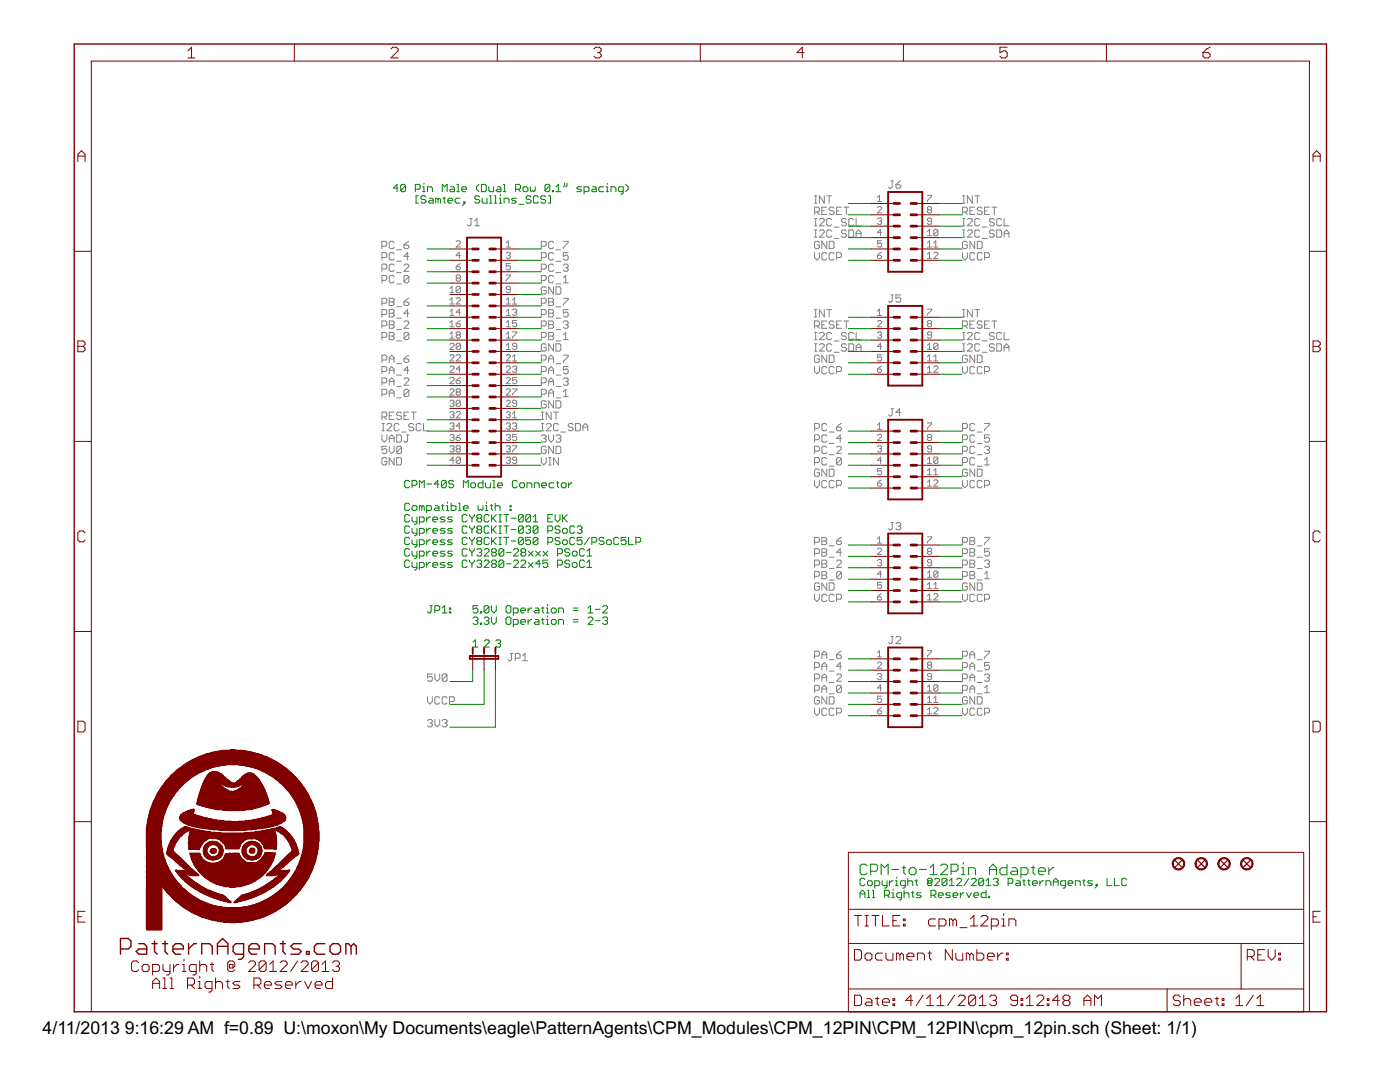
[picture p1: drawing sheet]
<svg xmlns="http://www.w3.org/2000/svg" width="279mm" height="216mm" viewBox="0 0 279 216" stroke-linecap="round" stroke-linejoin="round" font-family="sans-serif">
<defs><g id="words">
<g font-size="4">
<text x="8.5" y="206.4">4/11/2013</text>
<text x="24.9" y="206.4">9:16:29 AM f=0.89 U:\moxon\My Documents\eagle\PatternAgents\CPM_Modules\CPM_12PIN\CPM_12PIN\cpm_12pin.sch (Sheet: 1/1)</text>
</g>
</g></defs>
<g fill="none" stroke="#808080" stroke-width=".2">
<path d="M162.6 39.1h.4M162.8 39.1v1.4M164.5 39.1v1.4l-1-1.4v1.4M165 39.1h1M165.5 39.1v1.4M175.1 39.4l.4-.4v1.2M177.8 36.1h.5M178.1 36.1v1.2l-.3 .3h-.2l-.3-.3M178.8 36.9h.7l.3 .2v.2l-.3 .3h-.5l-.2-.3zM179.8 36.1l-1 .8M185.1 39h.8v.2l-.8 .8v.2M192.1 39.1h.5"/>
<path d="M192.3 39.1v1.4M194 39.1v1.4l-.9-1.4v1.4M194.5 39.1h1M195 39.1v1.4M76.2 49.1h.8l.2-.2v-.5l-.2-.2h-.8v1.4M76.2 51.4h.8l.2-.2v-.5l-.2-.3h-.8v1.5M76.2 53.7h.8l.2-.3v-.5l-.2-.2h-.8v1.4M76.2 55.9h.8l.2-.2v-.5l-.2-.2h-.8v1.4M77.7 59.5h.7l.3 .3v.2l-.3 .2 .3 .3v.2l-.3 .3h-.7zM78.7 55.2l-.3-.2h-.5l-.2 .2v1l.2 .2h.5l.3-.2M78.7 48.4l-.3-.2h-.5l-.2 .2v1l.2 .2h.5l.3-.2M78.7 50.7l-.3-.3h-.5l-.2 .3v.9l.2 .3h.5l.3-.3"/>
<path d="M78.7 52.9l-.3-.2h-.5l-.2 .2v1l.2 .2h.5l.3-.2M79.2 49.8h.9M79.2 52.1h.9M79.2 54.4h.9M79.2 56.7h.9M80.6 48.9h.7l.3 .2v.3l-.3 .2h-.4l-.3-.2zM80.6 52.9l.3-.2h.4l.3 .2v.3l-1 .9h1M81.6 55.2l-.3-.2h-.4l-.3 .2v1M81.6 55.2v1l-.3 .2h-.4l-.3-.2M81.6 51.2h-1l.7-.8v1.5M81.6 48.2l-1 .7M81.6 59.5l-.5 .3-.5 .4"/>
<path d="M81.6 55.2l-1 1M89.8 58.4h.8M89.8 57.6l.4-.5v1.3M89.8 59.8l.4-.4v1.3M91 48.3l.2-.3h.5l.2 .3v.2l-.9 .8h.9M91 53.2h.7l.2 .4-.2 .2h-.5l-.2-.2zM91 59.6l.2-.2h.5l.2 .2v.2l-.9 .9h.9M91.2 55.5l-.2-.2 .2-.4h.5l.2 .2-.2 .4M91.2 55.5l-.2 .2 .2 .4h.5l.2-.2-.2-.4M91.2 55.5h.5M91.9 50.9h-.9l.7-.6v1.3M91.9 57.3v.9l-.2 .2h-.5l-.2-.2"/>
<path d="M91.9 52.6l-.9 .6M91.9 57.3l-.2-.2h-.5l-.2 .2v.9M91.9 57.3l-.9 .9M93.7 43.6h.5M94 43.6v1.2l-.3 .3h-.2l-.2-.3M94.7 45.1h1M94.7 44.1l.5-.5v1.5M101 48.5l.5-.5v1.3M101 59.8l.5-.4v1.3M101 49.3h.9M101 50.5l.2-.2h.4l.3 .2-.3 .4M101 54.9h.9v.2l-.9 .8v.2"/>
<path d="M101.5 50.9h.1M101.6 50.9l.3 .3-.3 .4h-.4l-.2-.2M101.9 52.6h-.9v.6l.5-.2 .4 .2v.4l-.3 .2h-.4l-.2-.2M101.9 57.8h-.7l-.2-.2 .2-.5h.4l.3 .2v.9l-.3 .2h-.4l-.2-.2M102.3 59.8l.4-.4v1.3M108 49.1h.8l.2-.2v-.5l-.2-.2h-.8v1.4M108 51.4h.8l.2-.2v-.5l-.2-.3h-.8v1.5M108 53.7h.8l.2-.3v-.5l-.2-.2h-.8v1.4M108 55.9h.8l.2-.2v-.5l-.2-.2h-.8v1.4M109 57.5l-.2-.3h-.5l-.3 .3v1l.3 .2h.5l.2-.2v-.5h-.5M109.5 59.5h.7l.3 .3v.2l-.3 .2 .3 .3v.2l-.3 .3h-.7zM110.5 50.7l-.3-.3h-.5l-.2 .3v.9l.2 .3h.5l.3-.3"/>
<path d="M110.5 48.4l-.3-.2h-.5l-.2 .2v1l.2 .2h.5l.3-.2M110.5 52.9l-.3-.2h-.5l-.2 .2v1l.2 .2h.5l.3-.2M110.5 55.2l-.3-.2h-.5l-.2 .2v1l.2 .2h.5l.3-.2M110.5 57.2v1.5l-1-1.5v1.5M111 49.8h.9M111 57.2h.7l.2 .3v1l-.2 .2h-.7zM111 52.1h.9M111 54.4h.9M111 56.7h.9M112.4 55.5l.5-.5v1.4M112.4 48.2h1v.2l-1 1v.2M112.4 52.9l.3-.2h.5l.2 .2v.3l-.2 .2"/>
<path d="M112.4 59.5h1v.3l-1 .9v.3M112.4 56.4h1M112.9 53.4h.3M113.2 53.4l.2 .3v.2l-.2 .2h-.5l-.3-.2M113.4 50.4h-1v.8l.5-.3h.3l.2 .3v.4l-.2 .3h-.5l-.3-.3M162.6 45.1h.4M162.6 43.6h.4M162.6 42.3h.7l.2-.2v-.5l-.2-.3h-.7v1.5M162.6 50.4v1l.4 .5 .5-.5v-1M162.6 40.5h.4M162.6 47.3h.4M162.6 45.9h.4"/>
<path d="M162.8 43.6v1.5M162.8 45.9v1.4M163 42.3l.5 .5M163.5 43.9l.3-.3h.5l.2 .3v.2l-1 1h1M163.5 48.4l-.2-.2h-.5l-.2 .2v1l.2 .2h.5l.2-.2v-.5h-.5M163.5 46.1l.3-.2h.5l.2 .2v.3l-1 .9h1M164 42.1h.5M165 41.3h-1v1.5h1M165 48.2v1.4l-1-1.4v1.4M165 50.7l-.2-.3h-.5l-.3 .3v.9l.3 .3h.5l.2-.3M165.5 48.2h.7l.3 .2v1l-.3 .2h-.7zM166 43.9l-.3-.3h-.5l-.2 .3v.9l.2 .3h.5l.3-.3"/>
<path d="M166 46.1l-.3-.2h-.5l-.2 .2v1l.2 .2h.5l.3-.2M166.5 41.6l-.3-.3h-.5l-.2 .3v.2l.2 .3h.5l.3 .2v.2l-.3 .3h-.5l-.2-.3M166.5 50.7l-.3-.3h-.5l-.2 .3v.9l.2 .3h.5l.3-.3M166.5 47.6h.9M166.5 45.3h.9M167 51.4h.7l.2-.2v-.5l-.2-.3h-.7v1.5M167 42.1h.4M167.9 41.3h-.9v1.5h.9M168.4 41.3h1M168.9 43.9l-.2-.3h-.5l-.3 .3v.2l.3 .2h.5l.2 .3v.2l-.2 .3h-.5l-.3-.3M168.9 46.1l-.2-.2h-.5l-.3 .2v.3l.3 .2h.5l.2 .3v.2l-.2 .2h-.5l-.3-.2M168.9 41.3v1.5"/>
<path d="M169.4 45.9h.7l.3 .2v1l-.3 .2h-.7zM170.4 43.9l-.3-.3h-.5l-.2 .3v.9l.2 .3h.5l.3-.3M170.9 43.6v1.5h.9M170.9 47.3v-.9l.4-.5 .5 .5v.9M170.9 46.6h.9M175.1 50.9h.6l.2 .5-.2 .2h-.4l-.2-.2zM175.1 41.4l.2-.2h.4l.2 .2v.3l-.8 .8h.8M175.1 43.7l.2-.2h.4l.2 .2-.2 .4M175.1 40.2h.8M175.5 44.1h.2M175.7 44.1l.2 .2-.2 .5h-.4l-.2-.2M175.9 48h-.8v.7l.6-.2 .2 .2v.4l-.2 .2h-.4l-.2-.2"/>
<path d="M175.9 46.4h-.8l.6-.6v1.2M175.9 50.3l-.8 .6M177.8 58.8h.5M178.1 58.8v1.2l-.3 .3h-.2l-.3-.3M179.8 58.8h-1v.8l.5-.3h.2l.3 .3v.4l-.3 .3h-.5l-.2-.3M185.1 49.3h.8M185.1 51.6h.8M185.1 46.2l.4-.4v1.2M185.1 48.5l.4-.5v1.3M185.1 50.7l.4-.4v1.3M185.1 47h.8M185.3 41.9l-.2-.2 .2-.5h.4l.2 .2-.2 .5"/>
<path d="M185.3 41.9l-.2 .2 .2 .4h.4l.2-.2-.2-.4M185.3 41.9h.4M185.9 44.1h-.6l-.2-.2 .2-.4h.4l.2 .2v.9l-.2 .2h-.4l-.2-.2M186.4 49.3h.8M186.4 50.5l.1-.2h.5l.2 .2v.2l-.8 .9h.8M186.4 48.5l.4-.5v1.3M187.2 46v.8l-.2 .2h-.5l-.1-.2M187.2 46l-.2-.2h-.5l-.1 .2v.8M187.2 46l-.8 .8M192.1 45.1h.5M192.1 43.6h.5M192.1 42.3h.7l.3-.2v-.5l-.3-.3h-.7v1.5"/>
<path d="M192.1 50.4v1l.5 .5 .5-.5v-1M192.1 40.5h.5M192.1 47.3h.5M192.1 45.9h.5M192.3 43.6v1.5M192.3 45.9v1.4M192.6 42.3l.5 .5M193.1 43.9l.2-.3h.5l.2 .3v.2l-.9 1h.9M193.1 48.4l-.3-.2h-.5l-.2 .2v1l.2 .2h.5l.3-.2v-.5h-.5M193.1 46.1l.2-.2h.5l.2 .2v.3l-.9 .9h.9M193.6 42.1h.4M194.5 41.3h-.9v1.5h.9"/>
<path d="M194.5 48.2v1.4l-.9-1.4v1.4M194.5 50.7l-.2-.3h-.5l-.2 .3v.9l.2 .3h.5l.2-.3M195 48.2h.7l.3 .2v1l-.3 .2h-.7zM195.5 43.9l-.2-.3h-.5l-.3 .3v.9l.3 .3h.5l.2-.3M195.5 46.1l-.2-.2h-.5l-.3 .2v1l.3 .2h.5l.2-.2M196 41.6l-.3-.3h-.4l-.3 .3v.2l.3 .3h.4l.3 .2v.2l-.3 .3h-.4l-.3-.3M196 50.7l-.3-.3h-.4l-.3 .3v.9l.3 .3h.4l.3-.3M196 47.6h1M196 45.3h1M196.5 51.4h.7l.3-.2v-.5l-.3-.3h-.7v1.5M196.5 42.1h.5M197.5 41.3h-1v1.5h1"/>
<path d="M198 41.3h.9M198.4 43.9l-.2-.3h-.5l-.2 .3v.2l.2 .2h.5l.2 .3v.2l-.2 .3h-.5l-.2-.3M198.4 46.1l-.2-.2h-.5l-.2 .2v.3l.2 .2h.5l.2 .3v.2l-.2 .2h-.5l-.2-.2M198.4 41.3v1.5M198.9 45.9h.8l.2 .2v1l-.2 .2h-.8zM199.9 43.9l-.2-.3h-.5l-.3 .3v.9l.3 .3h.5l.2-.3M200.4 43.6v1.5h1M200.4 46.6h1M200.4 47.3v-.9l.5-.5 .5 .5v.9M76.2 60.5h.8l.2-.3v-.4l-.2-.3h-.8v1.5M76.2 62.8h.8l.2-.3v-.5l-.2-.2h-.8v1.4M76.2 65h.8l.2-.2v-.5l-.2-.2h-.8v1.4"/>
<path d="M76.2 67.3h.8l.2-.2v-.5l-.2-.3h-.8v1.5M76.2 71.8h.8l.2-.2v-.5l-.2-.2h-.8v1.4M76.2 74.1h.8l.2-.2v-.5l-.2-.2h-.8v1.4M76.2 76.4h.8l.2-.3v-.5l-.2-.2h-.8v1.5M76.2 78.7h.8l.2-.3v-.5l-.2-.2h-.8v1.4M77.7 66.3h.7l.3 .3v.2l-.3 .3 .3 .2v.2l-.3 .3h-.7zM77.7 61.8h.7l.3 .2v.3l-.3 .2 .3 .3v.2l-.3 .2h-.7zM77.7 64.1h.7l.3 .2v.2l-.3 .3 .3 .2v.3l-.3 .2h-.7zM77.7 72.3v-.9l.5-.5 .5 .5v.9M77.7 74.6v-1l.5-.4 .5 .4v1M77.7 76.9v-1l.5-.5 .5 .5v1M77.7 79.1v-.9l.5-.5 .5 .5v.9"/>
<path d="M77.7 78.4h1M77.7 76.1h1M77.7 73.9h1M77.7 71.6h1M77.7 67.1h.7M77.7 64.8h.7M77.7 62.5h.7M77.7 60.2h.7M79.2 79.4h.9M79.2 77.1h.9M79.2 74.8h.9M79.2 72.6h.9"/>
<path d="M79.2 68h.9M79.2 65.8h.9M79.2 63.5h.9M79.2 61.2h.9M80.6 64.3l.3-.2h.4l.3 .2v.2l-1 1h1M80.6 75.6l.3-.2h.4l.3 .2v.3l-1 1h1M80.6 60.2h.7l.3 .3v.2l-.3 .3h-.4l-.3-.3zM80.6 71.6h.7l.3 .2v.3l-.3 .2h-.4l-.3-.2zM81.6 66.6l-.3-.3h-.4l-.3 .3v.9M81.6 77.9l-1 1M81.6 77.9l-.3-.2h-.4l-.3 .2v1M81.6 66.6v.9l-.3 .3h-.4l-.3-.3"/>
<path d="M81.6 77.9v1l-.3 .2h-.4l-.3-.2M81.6 73.9h-1l.7-.7v1.4M81.6 62.5h-1l.7-.7v1.4M81.6 70.9l-1 .7M81.6 66.6l-1 .9M89.8 62.1l.4-.4v1.2M89.8 64.4l.4-.4v1.2M89.8 66.7l.4-.5v1.3M89.8 60.7h.8M89.8 62.9h.8M89.8 65.2h.8M89.8 67.5h.8"/>
<path d="M89.8 68.7l.2-.2h.4l.2 .2v.2l-.8 .8h.8M89.8 71l.2-.2h.4l.2 .2v.2l-.8 .8h.8M89.8 73.3l.2-.3h.4l.2 .3v.2l-.8 .8h.8M89.8 75.5l.2-.2h.4l.2 .2v.2l-.8 .9h.8M89.8 77.8l.2-.2h.4l.2 .2v.2l-.8 .8h.8M91 64.6h.7l.2 .4-.2 .2h-.5l-.2-.2zM91 71l.2-.2h.5l.2 .2v.2l-.9 .8h.9M91 75.9h.7l.2 .4-.2 .3h-.5l-.2-.3zM91.2 66.8l-.2-.1 .2-.5h.5l.2 .2-.2 .4M91.2 66.8l-.2 .3 .2 .4h.5l.2-.2-.2-.5M91.2 78.2l-.2-.2 .2-.4h.5l.2 .2-.2 .4M91.2 78.2l-.2 .2 .2 .4h.5l.2-.2-.2-.4"/>
<path d="M91.2 66.8h.5M91.2 78.2h.5M91.9 68.7v.8l-.2 .2h-.5l-.2-.2M91.9 62.3h-.9l.7-.6v1.2M91.9 73.7h-.9l.7-.7v1.3M91.9 68.7l-.2-.2h-.5l-.2 .2v.8M91.9 64l-.9 .6M91.9 68.7l-.9 .8M91.9 75.3l-.9 .6M101 62.1l.5-.4v1.2M101 64.4l.5-.4v1.2M101 66.7l.5-.5v1.3"/>
<path d="M101 68.9l.5-.4v1.2M101 71l.2-.2h.4l.3 .2v.2l-.9 .8h.9M101 73.3l.2-.3h.4l.3 .3v.2l-.9 .8h.9M101 75.5l.2-.2h.4l.3 .2v.2l-.9 .9h.9M101 77.8l.2-.2h.4l.3 .2v.2l-.9 .8h.9M101 60.7h.9M101 62.9h.9M101 65.2h.9M101 67.5h.9M101 69.7h.9M102.3 60.7h.8M102.3 71.2l.4-.4v1.2"/>
<path d="M102.3 61.9l.2-.2h.4l.2 .2-.2 .4M102.3 66.2h.8v.2l-.8 .9v.2M102.3 73.3l.2-.3h.4l.2 .3-.2 .4M102.3 77.6h.8v.2l-.8 .8v.2M102.3 72h.8M102.7 62.3h.2M102.7 73.7h.2M102.9 62.3l.2 .2-.2 .4h-.4l-.2-.2M102.9 73.7l.2 .2-.2 .4h-.4l-.2-.2M103.1 64h-.8v.6l.6-.2 .2 .2v.4l-.2 .2h-.4l-.2-.2M103.1 69.1h-.6l-.2-.2 .2-.4h.4l.2 .2v.8l-.2 .2h-.4l-.2-.2M103.1 75.3h-.8v.6l.4-.2 .4 .2v.4l-.2 .3h-.4l-.2-.3"/>
<path d="M108 67.3h.8l.2-.2v-.5l-.2-.3h-.8v1.5M108 78.7h.8l.2-.3v-.5l-.2-.2h-.8v1.4M108 60.5h.8l.2-.3v-.4l-.2-.3h-.8v1.5M108 62.8h.8l.2-.3v-.5l-.2-.2h-.8v1.4M108 65h.8l.2-.2v-.5l-.2-.2h-.8v1.4M108 71.8h.8l.2-.2v-.5l-.2-.2h-.8v1.4M108 74.1h.8l.2-.2v-.5l-.2-.2h-.8v1.4M108 76.4h.8l.2-.3v-.5l-.2-.2h-.8v1.5M109 68.8l-.2-.2h-.5l-.3 .2v1l.3 .3h.5l.2-.3v-.5h-.5M109.5 79.1v-.9l.5-.5 .5 .5v.9M109.5 72.3v-.9l.5-.5 .5 .5v.9M109.5 78.4h1"/>
<path d="M109.5 61.8h.7l.3 .2v.3l-.3 .2 .3 .3v.2l-.3 .2h-.7zM109.5 64.1h.7l.3 .2v.2l-.3 .3 .3 .2v.3l-.3 .2h-.7zM109.5 66.3h.7l.3 .3v.2l-.3 .3 .3 .2v.2l-.3 .3h-.7zM109.5 74.6v-1l.5-.4 .5 .4v1M109.5 76.9v-1l.5-.5 .5 .5v1M109.5 76.1h1M109.5 73.9h1M109.5 71.6h1M109.5 67.1h.7M109.5 64.8h.7M109.5 62.5h.7M109.5 60.2h.7"/>
<path d="M110.5 68.6v1.5l-1-1.5v1.5M110.5 80v1.4l-1-1.4v1.4M111 79.4h.9M111 77.1h.9M111 74.8h.9M111 72.6h.9M111 68h.9M111 65.8h.9M111 63.5h.9M111 68.6h.7l.2 .2v1l-.2 .3h-.7zM111 80h.7l.2 .2v1l-.2 .2h-.7zM111 61.2h.9"/>
<path d="M112.4 79.1h1M112.4 78.2l.5-.5v1.4M112.4 66.8l.5-.5v1.5M112.4 75.6l.3-.2h.5l.2 .2v.3l-.2 .2M112.4 64.3l.3-.2h.5l.2 .2v.2l-.2 .3M112.4 70.9h1v.2l-1 1v.2M112.4 67.8h1M112.9 76.1h.3M112.9 64.8h.3M113.2 76.1l.2 .3v.2l-.2 .3h-.5l-.3-.3M113.2 64.8l.2 .2v.3l-.2 .2h-.5l-.3-.2M113.4 73.2h-1v.7l.5-.3h.3l.2 .3v.5l-.2 .2h-.5l-.3-.2"/>
<path d="M113.4 61.8h-1v.7l.5-.2h.3l.2 .2v.5l-.2 .2h-.5l-.3-.2M162.6 65h.7l.2-.2v-.5l-.2-.2h-.7v1.4M162.6 73.2v.9l.4 .5 .5-.5v-.9M162.6 66.3h.4M162.6 67.8h.4M162.6 61.8h.4M162.6 63.2h.4M162.6 70.1h.4M162.6 68.6h.4M162.8 61.8v1.4M162.8 66.3v1.5M162.8 68.6v1.5"/>
<path d="M163 65l.5 .5M163.5 71.1l-.2-.2h-.5l-.2 .2v1l.2 .2h.5l.2-.2v-.5h-.5M163.5 66.6l.3-.3h.5l.2 .3v.2l-1 1h1M163.5 68.8l.3-.2h.5l.2 .2v.3l-1 1h1M164 64.8h.5M164.5 61.8v1.4l-1-1.4v1.4M165 64.1h-1v1.4h1M165 70.9v1.4l-1-1.4v1.4M165 73.4l-.2-.2h-.5l-.3 .2v1l.3 .2h.5l.2-.2M165 61.8h1M165.5 70.9h.7l.3 .2v1l-.3 .2h-.7zM165.5 61.8v1.4"/>
<path d="M166 66.6l-.3-.3h-.5l-.2 .3v.9l.2 .3h.5l.3-.3M166 68.8l-.3-.2h-.5l-.2 .2v1l.2 .3h.5l.3-.3M166.5 73.4l-.3-.2h-.5l-.2 .2v1l.2 .2h.5l.3-.2M166.5 68h.9M166.5 64.3l-.3-.2h-.5l-.2 .2v.2l.2 .3h.5l.3 .2v.3l-.3 .2h-.5l-.2-.2M166.5 70.3h.9M167 74.1h.7l.2-.2v-.5l-.2-.2h-.7v1.4M167 64.8h.4M167.9 64.1h-.9v1.4h.9M168.4 64.1h1M168.9 66.6l-.2-.3h-.5l-.3 .3v.2l.3 .3h.5l.2 .2v.2l-.2 .3h-.5l-.3-.3M168.9 68.8l-.2-.2h-.5l-.3 .2v.3l.3 .2h.5l.2 .3v.2l-.2 .3h-.5l-.3-.3"/>
<path d="M168.9 64.1v1.4M169.4 68.6h.7l.3 .2v1l-.3 .3h-.7zM170.4 66.6l-.3-.3h-.5l-.2 .3v.9l.2 .3h.5l.3-.3M170.9 66.3v1.5h.9M170.9 69.3h.9M170.9 70.1v-1l.4-.5 .5 .5v1M175.1 62.9h.8M175.1 64.2l.2-.2h.4l.2 .2v.2l-.8 .8h.8M175.1 66.4l.2-.2h.4l.2 .2-.2 .4M175.1 73.7h.6l.2 .4-.2 .2h-.4l-.2-.2zM175.1 62.1l.4-.4v1.2M175.5 66.8h.2"/>
<path d="M175.7 66.8l.2 .3-.2 .4h-.4l-.2-.2M175.9 69.1h-.8l.6-.6v1.2M175.9 70.8h-.8v.6l.6-.2 .2 .2v.4l-.2 .2h-.4l-.2-.2M175.9 73l-.8 .7M185.1 61.7h.8v.2l-.8 .8v.2M185.1 69.7h.8M185.1 72h.8M185.1 74.3h.8M185.1 68.9l.4-.4v1.2M185.1 71.2l.4-.4v1.2M185.1 73.5l.4-.5v1.3M185.3 64.6l-.2 .2 .2 .4h.4l.2-.2-.2-.4"/>
<path d="M185.3 64.6l-.2-.2 .2-.4h.4l.2 .2-.2 .4M185.3 64.6h.4M185.9 66.8h-.6l-.2-.1 .2-.5h.4l.2 .2v.9l-.2 .2h-.4l-.2-.2M186.4 72h.8M186.4 73.3l.1-.3h.5l.2 .3v.2l-.8 .8h.8M186.4 71.2l.4-.4v1.2M187.2 68.7v.8l-.2 .2h-.5l-.1-.2M187.2 68.7l-.2-.2h-.5l-.1 .2v.8M187.2 68.7l-.8 .8M192.1 65h.7l.3-.2v-.5l-.3-.2h-.7v1.4M192.1 73.2v.9l.5 .5 .5-.5v-.9M192.1 66.3h.5"/>
<path d="M192.1 67.8h.5M192.1 61.8h.5M192.1 63.2h.5M192.1 70.1h.5M192.1 68.6h.5M192.3 61.8v1.4M192.3 66.3v1.5M192.3 68.6v1.5M192.6 65l.5 .5M193.1 71.1l-.3-.2h-.5l-.2 .2v1l.2 .2h.5l.3-.2v-.5h-.5M193.1 66.6l.2-.3h.5l.2 .3v.2l-.9 1h.9M193.1 68.8l.2-.2h.5l.2 .2v.3l-.9 1h.9"/>
<path d="M193.6 64.8h.4M194 61.8v1.4l-.9-1.4v1.4M194.5 73.4l-.2-.2h-.5l-.2 .2v1l.2 .2h.5l.2-.2M194.5 64.1h-.9v1.4h.9M194.5 70.9v1.4l-.9-1.4v1.4M194.5 61.8h1M195 70.9h.7l.3 .2v1l-.3 .2h-.7zM195 61.8v1.4M195.5 66.6l-.2-.3h-.5l-.3 .3v.9l.3 .3h.5l.2-.3M195.5 68.8l-.2-.2h-.5l-.3 .2v1l.3 .3h.5l.2-.3M196 64.3l-.3-.2h-.4l-.3 .2v.2l.3 .3h.4l.3 .2v.3l-.3 .2h-.4l-.3-.2M196 73.4l-.3-.2h-.4l-.3 .2v1l.3 .2h.4l.3-.2"/>
<path d="M196 68h1M196 70.3h1M196.5 74.1h.7l.3-.2v-.5l-.3-.2h-.7v1.4M196.5 64.8h.5M197.5 64.1h-1v1.4h1M198 64.1h.9M198.4 66.6l-.2-.3h-.5l-.2 .3v.2l.2 .3h.5l.2 .2v.2l-.2 .3h-.5l-.2-.3M198.4 68.8l-.2-.2h-.5l-.2 .2v.3l.2 .2h.5l.2 .3v.2l-.2 .3h-.5l-.2-.3M198.4 64.1v1.4M198.9 68.6h.8l.2 .2v1l-.2 .3h-.8zM199.9 66.6l-.2-.3h-.5l-.3 .3v.9l.3 .3h.5l.2-.3M200.4 66.3v1.5h1"/>
<path d="M200.4 69.3h1M200.4 70.1v-1l.5-.5 .5 .5v1M76.2 83.2h.8l.2-.2v-.5l-.2-.3h-.8v1.5M76.2 86.8v.9l.5 .5 .5-.5v-.9M76.2 84.5h.5M76.2 86h.5M76.5 84.5v1.5M76.7 83.2l.5 .5M77.2 84.8l.2-.3h.5l.3 .3v.2l-1 1h1M77.2 89h-1v.8l.5-.3h.3l.2 .3v.5l-.2 .2h-.5l-.3-.2M77.2 91.6l-.2-.3h-.5l-.3 .3v.9l.3 .3h.5l.2-.3v-.4h-.5M77.7 88.2v-.9l.5-.5 .5 .5v.9"/>
<path d="M77.7 89v1l.5 .5 .5-.5v-1M77.7 83h.5M77.7 87.5h1M78.7 82.2h-1v1.5h1M78.7 91.3v1.5l-1-1.5v1.5M79.2 91.3h.7l.2 .3v.9l-.2 .3h-.7zM79.2 86.8h.7l.2 .2v1l-.2 .2h-.7zM79.6 84.8l-.2-.3h-.5l-.2 .3v.9l.2 .3h.5l.2-.3M80.1 82.5l-.2-.3h-.5l-.2 .3v.2l.2 .3h.5l.2 .2v.2l-.2 .3h-.5l-.2-.3M80.1 89.3l-.2-.3h-.5l-.2 .3v1M80.1 89.3v1l-.2 .2h-.5l-.2-.2M80.1 89.3l-.9 1"/>
<path d="M80.1 86.2h1M80.6 83h.5M81.1 86.8h.5M81.3 86.8v1.2l-.2 .2h-.2l-.3-.2M81.6 82.2h-1v1.5h1M82.1 82.2h1M82.6 84.8l-.3-.3h-.5l-.2 .3v.2l.2 .2h.5l.3 .3v.2l-.3 .3h-.5l-.2-.3M82.6 82.2v1.5M84 84.8l-.2-.3h-.5l-.2 .3v.9l.2 .3h.5l.2-.3M84.5 84.5v1.5h1M89.8 80.1l.2-.2h.4l.2 .2-.2 .4M89.8 82.3l.2-.2h.4l.2 .2-.2 .5"/>
<path d="M89.8 84.6l.2-.2h.4l.2 .2-.2 .4M89.8 86.9l.2-.2h.4l.2 .2-.2 .4M89.8 89.2l.2-.3h.4l.2 .3-.2 .4M90.2 80.5h.2M90.2 82.8h.2M90.2 85h.2M90.2 87.3h.2M90.2 89.6h.2M90.4 80.5l.2 .2-.2 .4h-.4l-.2-.2M90.4 82.8l.2 .2-.2 .4h-.4l-.2-.2M90.4 85l.2 .2-.2 .5h-.4l-.2-.3M90.4 87.3l.2 .2-.2 .4h-.4l-.2-.2"/>
<path d="M90.4 89.6l.2 .2-.2 .4h-.4l-.2-.2M90.6 91.8h-.8l.6-.6v1.3M91 82.3l.2-.2h.5l.2 .2v.2l-.9 .9h.9M91 87.3h.7l.2 .4-.2 .2h-.5l-.2-.2zM91.2 89.6l-.2-.2 .2-.5h.5l.2 .3-.2 .4M91.2 89.6l-.2 .2 .2 .4h.5l.2-.2-.2-.4M91.2 89.6h.5M91.9 80.1v.8l-.2 .2h-.5l-.2-.2M91.9 91.4v.9l-.2 .2h-.5l-.2-.2M91.9 85h-.9l.7-.6v1.3M91.9 80.1l-.2-.2h-.5l-.2 .2v.8M91.9 91.4l-.2-.2h-.5l-.2 .2v.9"/>
<path d="M91.9 80.1l-.9 .8M91.9 86.7l-.9 .6M91.9 91.4l-.9 .9M101 80.1l.2-.2h.4l.3 .2v.2l-.9 .8h.9M101 82.3l.2-.2h.4l.3 .2-.3 .5M101 84.6l.2-.2h.4l.3 .2-.3 .4M101 86.9l.2-.2h.4l.3 .2-.3 .4M101 89.2l.2-.3h.4l.3 .3-.3 .4M101 91.4l.2-.2h.4l.3 .2-.3 .4M101.5 82.8h.1M101.5 85h.1M101.5 87.3h.1"/>
<path d="M101.5 89.6h.1M101.5 91.8h.1M101.6 82.8l.3 .2-.3 .4h-.4l-.2-.2M101.6 85l.3 .2-.3 .5h-.4l-.2-.3M101.6 87.3l.3 .2-.3 .4h-.4l-.2-.2M101.6 89.6l.3 .2-.3 .4h-.4l-.2-.2M101.6 91.8l.3 .3-.3 .4h-.4l-.2-.2M102.3 82.5l.4-.4v1.3M102.3 84.6l.2-.2h.4l.2 .2-.2 .4M102.3 88.9h.8v.3l-.8 .8v.2M102.3 83.4h.8M102.7 85h.2"/>
<path d="M102.9 85l.2 .2-.2 .5h-.4l-.2-.3M103.1 80.5h-.6l-.2-.2 .2-.4h.4l.2 .2v.8l-.2 .2h-.4l-.2-.2M103.1 86.7h-.8v.6l.4-.2 .4 .2v.4l-.2 .2h-.4l-.2-.2M103.1 91.8h-.6l-.2-.2 .2-.4h.4l.2 .2v.9l-.2 .2h-.4l-.2-.2M108 91.3v1l.5 .5 .5-.5v-1M108 87l.3-.2h.5l.2 .2v.3l-.2 .2M108 84.5h.5M108 86h.5M108 82.2h.5M108 83.7h.5M108.3 82.2v1.5M108.3 84.5v1.5"/>
<path d="M108.5 87.5h.3M108.8 87.5l.2 .2v.3l-.2 .2h-.5l-.3-.2M109 80.2l-.2-.2h-.5l-.3 .2v1l.3 .2h.5l.2-.2v-.5h-.5M109 89.3l-.2-.3h-.5l-.3 .3v1l.3 .2h.5l.2-.2v-.5h-.5M109 84.8l.3-.3h.4l.3 .3v.2l-1 1h1M109.5 86.8v.9l.5 .5 .5-.5v-.9M109.5 92.8h.5M109.5 91.3h.5M109.7 91.3v1.5M110 82.2v1.5l-1-1.5v1.5M110.5 89v1.5l-1-1.5v1.5M110.5 82.2h.9"/>
<path d="M111 87l.2-.2h.5l.2 .2v.3l-.2 .2M111 82.2v1.5M111 89h.7l.2 .3v1l-.2 .2h-.7zM111.4 84.8l-.2-.3h-.5l-.2 .3v.9l.2 .3h.5l.2-.3M111.4 91.3v1.5l-.9-1.5v1.5M111.4 87.5h.3M111.7 87.5l.2 .2v.3l-.2 .2h-.5l-.2-.2M111.9 86.2h1M114.4 84.8l-.3-.3h-.5l-.2 .3v.2l.2 .2h.5l.3 .3v.2l-.3 .3h-.5l-.2-.3M114.9 84.5h.7l.2 .3v.9l-.2 .3h-.7zM116.3 86v-1l.5-.5 .5 .5v1M116.3 85.2h1"/>
<path d="M162.6 85.5h.7l.2-.3v-.4l-.2-.3h-.7v1.5M162.6 87.7h.7l.2-.2v-.5l-.2-.2h-.7v1.4M162.6 90h.7l.2-.2v-.5l-.2-.3h-.7v1.5M162.6 92.3h.7l.2-.2v-.5l-.2-.3h-.7v1.5M162.6 95.9v.9l.4 .5 .5-.5v-.9M163.5 93.8l-.2-.2h-.5l-.2 .2v1l.2 .2h.5l.2-.2v-.5h-.5M165 91.6l-.2-.3h-.5l-.3 .3v.9l.3 .3h.5l.2-.3M165 84.8l-.2-.3h-.5l-.3 .3v.9l.3 .3h.5l.2-.3M165 87l-.2-.2h-.5l-.3 .2v1l.3 .2h.5l.2-.2M165 89.3l-.2-.3h-.5l-.3 .3v1l.3 .2h.5l.2-.2M165 93.6v1.4l-1-1.4v1.4M165 96.1l-.2-.2h-.5l-.3 .2v1l.3 .2h.5l.2-.2"/>
<path d="M165.5 86.2h1M165.5 93.6h.7l.3 .2v1l-.3 .2h-.7zM165.5 88.5h1M165.5 90.7h1M165.5 93h1M166.5 96.1l-.3-.2h-.5l-.2 .2v1l.2 .2h.5l.3-.2M167 85.2h.7l.2 .3v.2l-.2 .3h-.5l-.2-.3zM167 96.8h.7l.2-.2v-.5l-.2-.2h-.7v1.4M167 89.3l.2-.3h.5l.2 .3v.2l-.9 1h.9M167.9 91.6l-.2-.3h-.5l-.2 .3v.9M167.9 91.6v.9l-.2 .3h-.5l-.2-.3M167.9 87.5h-.9l.7-.7v1.4"/>
<path d="M167.9 84.5l-.9 .7M167.9 91.6l-.9 .9M175.1 85.7h.8M175.1 86.9l.2-.2h.4l.2 .2v.2l-.8 .8h.8M175.1 89.2l.2-.3h.4l.2 .3-.2 .4M175.1 96.4h.6l.2 .4-.2 .2h-.4l-.2-.2zM175.1 84.8l.4-.4v1.3M175.5 89.6h.2M175.7 89.6l.2 .2-.2 .4h-.4l-.2-.2M175.9 91.8h-.8l.6-.6v1.3M175.9 93.5h-.8v.6l.6-.2 .2 .2v.4l-.2 .2h-.4l-.2-.2M175.9 95.8l-.8 .6"/>
<path d="M177.8 81.6h.5M178.1 81.6v1.2l-.3 .2h-.2l-.3-.2M179.8 82.3h-1l.7-.7v1.4M185.1 84.4h.8v.2l-.8 .8v.3M185.1 92.5h.8M185.1 91.6l.4-.4v1.3M185.1 93.9l.4-.4v1.2M185.1 96.2l.4-.4v1.2M185.1 97h.8M185.1 94.7h.8M185.3 87.3l-.2-.2 .2-.4h.4l.2 .2-.2 .4M185.3 87.3h.4"/>
<path d="M185.3 87.3l-.2 .2 .2 .4h.4l.2-.2-.2-.4M185.9 89.6h-.6l-.2-.2 .2-.5h.4l.2 .3v.8l-.2 .2h-.4l-.2-.2M186.4 96l.1-.2h.5l.2 .2v.2l-.8 .8h.8M186.4 93.9l.4-.4v1.2M186.4 94.7h.8M187.2 91.4l-.2-.2h-.5l-.1 .2v.9M187.2 91.4v.9l-.2 .2h-.5l-.1-.2M187.2 91.4l-.8 .9M192.1 85.5h.7l.3-.3v-.4l-.3-.3h-.7v1.5M192.1 87.7h.7l.3-.2v-.5l-.3-.2h-.7v1.4M192.1 90h.7l.3-.2v-.5l-.3-.3h-.7v1.5M192.1 92.3h.7l.3-.2v-.5l-.3-.3h-.7v1.5"/>
<path d="M192.1 95.9v.9l.5 .5 .5-.5v-.9M193.1 93.8l-.3-.2h-.5l-.2 .2v1l.2 .2h.5l.3-.2v-.5h-.5M194.5 84.8l-.2-.3h-.5l-.2 .3v.9l.2 .3h.5l.2-.3M194.5 87l-.2-.2h-.5l-.2 .2v1l.2 .2h.5l.2-.2M194.5 89.3l-.2-.3h-.5l-.2 .3v1l.2 .2h.5l.2-.2M194.5 91.6l-.2-.3h-.5l-.2 .3v.9l.2 .3h.5l.2-.3M194.5 93.6v1.4l-.9-1.4v1.4M194.5 96.1l-.2-.2h-.5l-.2 .2v1l.2 .2h.5l.2-.2M195 86.2h1M195 93.6h.7l.3 .2v1l-.3 .2h-.7zM195 88.5h1M195 90.7h1"/>
<path d="M195 93h1M196 96.1l-.3-.2h-.4l-.3 .2v1l.3 .2h.4l.3-.2M196.5 89.3l.2-.3h.5l.3 .3v.2l-.3 .3M196.5 91.8l.5-.5v1.5M196.5 84.5h1v.3l-1 .9v.3M196.5 96.8h.7l.3-.2v-.5l-.3-.2h-.7v1.4M196.5 92.8h1M197 89.8h.2M197.2 89.8l.3 .2v.3l-.3 .2h-.5l-.2-.2M197.5 86.8h-1v.7l.7-.2 .3 .2v.5l-.3 .2h-.5l-.2-.2M162.6 118.6v.9l.4 .5 .5-.5v-.9M162.6 108.2h.7l.2-.3v-.4l-.2-.3h-.7v1.5"/>
<path d="M162.6 110.5h.7l.2-.3v-.5l-.2-.2h-.7v1.5M162.6 112.7h.7l.2-.2v-.5l-.2-.2h-.7v1.4M162.6 115h.7l.2-.2v-.5l-.2-.3h-.7v1.5M163.5 116.5l-.2-.2h-.5l-.2 .2v1l.2 .3h.5l.2-.3v-.5h-.5M164 107.2h.8l.2 .3v.2l-.2 .2 .2 .3v.2l-.2 .3h-.8zM164 109.5h.8l.2 .2v.3l-.2 .2 .2 .3v.2l-.2 .3h-.8zM164 111.8h.8l.2 .2v.2l-.2 .3 .2 .2v.3l-.2 .2h-.8zM164 114h.8l.2 .3v.2l-.2 .3 .2 .2v.3l-.2 .2h-.8zM164 114.8h.8M164 112.5h.8M164 110.2h.8M164 107.9h.8"/>
<path d="M165 116.3v1.5l-1-1.5v1.5M165 118.8l-.2-.2h-.5l-.3 .2v1l.3 .2h.5l.2-.2M165.5 115.7h1M165.5 113.5h1M165.5 111.2h1M165.5 116.3h.7l.3 .2v1l-.3 .3h-.7zM165.5 108.9h1M166.5 118.8l-.3-.2h-.5l-.2 .2v1l.2 .2h.5l.3-.2M167 107.9h.7l.2 .3v.2l-.2 .3h-.5l-.2-.3zM167 119.5h.7l.2-.2v-.5l-.2-.2h-.7v1.4M167 112l.2-.2h.5l.2 .2v.2l-.9 1h.9M167.9 114.3l-.2-.3h-.5l-.2 .3v1"/>
<path d="M167.9 114.3v1l-.2 .2h-.5l-.2-.2M167.9 110.2h-.9l.7-.7v1.5M167.9 114.3l-.9 1M167.9 107.2l-.5 .3-.4 .4M175.1 119.1h.6l.2 .4-.2 .2h-.4l-.2-.2zM175.1 109.6l.2-.2h.4l.2 .2v.2l-.8 .8h.8M175.1 111.9l.2-.2h.4l.2 .2-.2 .4M175.1 107.5l.4-.4v1.3M175.1 108.4h.8M175.5 112.3h.2M175.7 112.3l.2 .2-.2 .4h-.4l-.2-.2M175.9 116.2h-.8v.6l.6-.2 .2 .2v.4l-.2 .3h-.4l-.2-.3"/>
<path d="M175.9 114.6h-.8l.6-.7v1.3M175.9 118.5l-.8 .6M177.8 104.3h.5M178.1 104.3v1.2l-.3 .2h-.2l-.3-.2M178.8 104.5l.2-.2h.5l.3 .2v.3l-.3 .2M179.3 105h.2M179.5 105l.3 .2v.3l-.3 .2h-.5l-.2-.2M185.1 114.3l.4-.4v1.3M185.1 116.6l.4-.4v1.3M185.1 118.9l.4-.4v1.2M185.1 107.1h.8v.2l-.8 .9v.2M185.1 119.7h.8"/>
<path d="M185.1 117.5h.8M185.1 115.2h.8M185.3 110l-.2-.2 .2-.4h.4l.2 .2-.2 .4M185.3 110l-.2 .2 .2 .4h.4l.2-.2-.2-.4M185.3 110h.4M185.9 112.3h-.6l-.2-.2 .2-.4h.4l.2 .2v.8l-.2 .2h-.4l-.2-.2M186.4 118.7l.1-.2h.5l.2 .2v.2l-.8 .8h.8M186.4 116.6l.4-.4v1.3M186.4 117.5h.8M187.2 114.2v.8l-.2 .2h-.5l-.1-.2M187.2 114.2l-.2-.3h-.5l-.1 .3v.8M187.2 114.2l-.8 .8"/>
<path d="M192.1 108.2h.7l.3-.3v-.4l-.3-.3h-.7v1.5M192.1 110.5h.7l.3-.3v-.5l-.3-.2h-.7v1.5M192.1 112.7h.7l.3-.2v-.5l-.3-.2h-.7v1.4M192.1 115h.7l.3-.2v-.5l-.3-.3h-.7v1.5M192.1 118.6v.9l.5 .5 .5-.5v-.9M193.1 116.5l-.3-.2h-.5l-.2 .2v1l.2 .3h.5l.3-.3v-.5h-.5M193.6 107.2h.7l.2 .3v.2l-.2 .2 .2 .3v.2l-.2 .3h-.7zM193.6 109.5h.7l.2 .2v.3l-.2 .2 .2 .3v.2l-.2 .3h-.7zM193.6 111.8h.7l.2 .2v.2l-.2 .3 .2 .2v.3l-.2 .2h-.7zM193.6 114h.7l.2 .3v.2l-.2 .3 .2 .2v.3l-.2 .2h-.7zM193.6 114.8h.7M193.6 112.5h.7"/>
<path d="M193.6 110.2h.7M193.6 107.9h.7M194.5 116.3v1.5l-.9-1.5v1.5M194.5 118.8l-.2-.2h-.5l-.2 .2v1l.2 .2h.5l.2-.2M195 115.7h1M195 113.5h1M195 111.2h1M195 116.3h.7l.3 .2v1l-.3 .3h-.7zM195 108.9h1M196 118.8l-.3-.2h-.4l-.3 .2v1l.3 .2h.4l.3-.2M196.5 114.5l.5-.5v1.5M196.5 107.2h1v.3l-1 .9v.3"/>
<path d="M196.5 112l.2-.2h.5l.3 .2v.2l-.3 .3M196.5 119.5h.7l.3-.2v-.5l-.3-.2h-.7v1.4M196.5 115.5h1M197 112.5h.2M197.2 112.5l.3 .2v.3l-.3 .2h-.5l-.2-.2M197.5 109.5h-1v.7l.7-.2 .3 .2v.5l-.3 .3h-.5l-.2-.3M85.3 139v1l.5 .5 .5-.5v-1M86.3 134.5h-1v.7l.5-.2h.2l.3 .2v.5l-.3 .2h-.4l-.3-.2M86.8 134.5v.9l.5 .5 .5-.5v-.9M87.8 139.3l-.3-.3h-.5l-.2 .3v.9l.2 .3h.5l.3-.3M89.2 134.7l-.2-.2h-.5l-.3 .2v1M89.2 134.7v1l-.2 .2h-.5l-.3-.2"/>
<path d="M89.2 139.3l-.2-.3h-.5l-.3 .3v.9l.3 .3h.5l.2-.3M89.2 134.7l-1 1M89.7 140h.7l.3-.2v-.5l-.3-.3h-.7v1.5M101.9 130.4h.4M102.1 130.4v1.2l-.2 .2h-.3l-.2-.2M102.8 131.4h.8l.2-.3v-.5l-.2-.2h-.8v1.4M104.3 131.8h1M104.3 130.9l.5-.5v1.4M162.6 130.9h.7l.2-.2v-.5l-.2-.3h-.7v1.5M162.6 133.2h.7l.2-.3v-.4l-.2-.3h-.7v1.5M162.6 135.4h.7l.2-.2v-.5l-.2-.2h-.7v1.4M162.6 137.7h.7l.2-.2v-.5l-.2-.2h-.7v1.4"/>
<path d="M163.5 139.3l-.2-.3h-.5l-.2 .3v.9l.2 .3h.5l.2-.3v-.4h-.5M164 131.4v-1l.5-.5 .5 .5v1M164 133.7v-1l.5-.5 .5 .5v1M164 135.9v-.9l.5-.5 .5 .5v.9M164 138.2v-1l.5-.4 .5 .4v1M164 137.5h1M164 135.2h1M164 132.9h1M164 130.7h1M165 139v1.5l-1-1.5v1.5M165.5 138.5h1M165.5 136.2h1"/>
<path d="M165.5 133.9h1M165.5 131.6h1M165.5 139h.7l.3 .3v.9l-.3 .3h-.7zM167 134.7l.2-.2h.5l.2 .2v.3l-.9 .9h.9M167 130.7h.7l.2 .2v.2l-.2 .3h-.5l-.2-.3zM167.9 137l-.2-.2h-.5l-.2 .2v1M167.9 137v1l-.2 .2h-.5l-.2-.2M167.9 137l-.9 1M167.9 132.9h-.9l.7-.7v1.5M167.9 129.9l-.5 .3-.4 .5M175.1 132.3l.2-.2h.4l.2 .2v.2l-.8 .8h.8M175.1 134.6l.2-.2h.4l.2 .2-.2 .4"/>
<path d="M175.1 130.3l.4-.5v1.3M175.1 131.1h.8M175.5 135h.2M175.7 135l.2 .2-.2 .4h-.4l-.2-.2M175.9 138.9h-.8v.7l.4-.3 .4 .3v.4l-.2 .2h-.4l-.2-.2M175.9 137.3h-.8l.6-.6v1.2M177.8 127h.5M178.1 127v1.2l-.3 .2h-.2l-.3-.2M178.8 127.2l.2-.2h.5l.3 .2v.3l-1 .9h1M185.1 137.1l.4-.4v1.2M185.1 139.3l.4-.4v1.3M185.1 137.9h.8"/>
<path d="M185.1 129.8h.8v.2l-.8 .9v.2M185.3 132.7l-.2-.2 .2-.4h.4l.2 .2-.2 .4M185.3 132.7l-.2 .2 .2 .4h.4l.2-.1-.2-.5M185.3 132.7h.4M185.9 135h-.6l-.2-.2 .2-.4h.4l.2 .2v.8l-.2 .2h-.4l-.2-.2M186.4 139.3l.4-.4v1.3M187.2 136.9v.8l-.2 .2h-.5l-.1-.2M187.2 136.9l-.2-.2h-.5l-.1 .2v.8M187.2 136.9l-.8 .8M192.1 137.7h.7l.3-.2v-.5l-.3-.2h-.7v1.4M192.1 130.9h.7l.3-.2v-.5l-.3-.3h-.7v1.5M192.1 133.2h.7l.3-.3v-.4l-.3-.3h-.7v1.5"/>
<path d="M192.1 135.4h.7l.3-.2v-.5l-.3-.2h-.7v1.4M193.1 139.3l-.3-.3h-.5l-.2 .3v.9l.2 .3h.5l.3-.3v-.4h-.5M193.6 131.4v-1l.4-.5 .5 .5v1M193.6 137.5h.9M193.6 133.7v-1l.4-.5 .5 .5v1M193.6 135.9v-.9l.4-.5 .5 .5v.9M193.6 138.2v-1l.4-.4 .5 .4v1M193.6 135.2h.9M193.6 132.9h.9M193.6 130.7h.9M194.5 139v1.5l-.9-1.5v1.5M195 139h.7l.3 .3v.9l-.3 .3h-.7z"/>
<path d="M195 138.5h1M195 136.2h1M195 133.9h1M195 131.6h1M196.5 138.2h1M196.5 137.2l.5-.4v1.4M196.5 134.7l.2-.2h.5l.3 .2v.3l-.3 .2M196.5 129.9h1v.3l-1 .9v.3M197 135.2h.2M197.2 135.2l.3 .2v.3l-.3 .2h-.5l-.2-.2M197.5 132.2h-1v.7l.5-.2h.2l.3 .2v.5l-.3 .3h-.5l-.2-.3M85.3 143.8l.3-.2h.4l.3 .2v.3l-.3 .2"/>
<path d="M85.8 144.3h.2M86 144.3l.3 .2v.3l-.3 .2h-.4l-.3-.2M86.8 143.6v.9l.5 .5 .5-.5v-.9M88.2 143.8l.3-.2h.5l.2 .2v.3l-.2 .2M88.7 144.3h.3M89 144.3l.2 .2v.3l-.2 .2h-.5l-.3-.2M162.6 141.3v1l.4 .4 .5-.4v-1M165 141.5l-.2-.2h-.5l-.3 .2v1l.3 .2h.5l.2-.2M166.5 141.5l-.3-.2h-.5l-.2 .2v1l.2 .2h.5l.3-.2M167 142.3h.7l.2-.3v-.5l-.2-.2h-.7v1.4M175.1 141.8h.6l.2 .4-.2 .3h-.4l-.2-.3zM175.9 141.2l-.8 .6"/>
<path d="M185.1 141.6l.4-.4v1.3M185.1 142.5h.8M185.1 140.2h.8M186.4 141.4l.1-.2h.5l.2 .2v.2l-.8 .9h.8M186.4 140.2h.8M192.1 141.3v1l.5 .4 .5-.4v-1M194.5 141.5l-.2-.2h-.5l-.2 .2v1l.2 .2h.5l.2-.2M196 141.5l-.3-.2h-.4l-.3 .2v1l.3 .2h.4l.3-.2M196.5 142.3h.7l.3-.3v-.5l-.3-.2h-.7v1.4"/>
</g>
<g fill="none" stroke="#800000" stroke-width=".28">
<path d="M14.8 8.8h249.9v193.1h-249.9zM24 189.4h1.6l.5-.6v-1l-.5-.5h-1.6v3.1M27.7 188.3h1l.6 .5v1.6h-1.6l-.5-.5 .5-.5h1.6M30.3 188.3h1.1M30.8 187.8v2.1l.6 .5M32.4 188.3h1.1M32.9 187.8v2.1l.6 .5M34.5 189.4h2.1v-.6l-.5-.5h-1.1l-.5 .5v1.1l.5 .5h1.1M37.6 188.3v2.1M39.2 188.3h-.5l-1.1 1.1M40.3 190.4v-2.1h1.5l.6 .5v1.6M43.4 190.4v-2.1l1-1 1.1 1v2.1"/>
<path d="M43.4 188.8h2.1M48.6 190.4h-1.5l-.6-.5v-1.1l.6-.5h1.5v2.6l-.5 .5h-.5M49.7 189.4h2.1v-.6l-.6-.5h-1l-.5 .5v1.1l.5 .5h1M52.8 190.4v-2.1h1.6l.5 .5v1.6M55.9 188.3h1.1M56.5 187.8v2.1l.5 .5M60.1 188.3h-1.5l-.6 .5 .6 .6h1l.5 .5-.5 .5h-1.6M61.2 189.9h.5v.5h-.5zM64.8 188.3h-1.5l-.6 .5v1.1l.6 .5h1.5M66.4 188.3h1.1l.5 .5v1.1l-.5 .5h-1.1l-.5-.5v-1.1zM70.1 188.8l-.6-.5h-.5v2.1M70.1 188.8v1.6"/>
<path d="M70.1 188.8l.5-.5 .5 .5v1.6"/>
</g>
<g fill="none" stroke="#800000" stroke-width=".2">
<path d="M37.5 10.1l.7-.7v2.2M37.5 11.6h1.4M58.7 8.8v3.4M78 9.8l.4-.4h.7l.4 .4v.3l-1.5 1.5h1.5M99.3 8.8v3.4M118.5 9.8l.4-.4h.7l.4 .4v.3l-.4 .4M119.3 10.5h.3M119.6 10.5l.4 .4v.3l-.4 .4h-.7l-.4-.4M139.8 8.8v3.4M160.5 10.5h-1.5l1.1-1.1v2.2M180.3 8.8v3.4M201 9.4h-1.4v1.1l.7-.4h.3l.4 .4v.7l-.4 .4h-.7l-.3-.4"/>
<path d="M220.8 8.8v3.4M240.1 10.5h1.1l.3 .4v.3l-.3 .4h-.8l-.3-.4zM241.5 9.4l-.7 .4-.7 .7M15.5 32.2v-1.4l.8-.7 .7 .7v1.4M15.5 31.2h1.5M262 31.2h1.5M262 32.2v-1.4l.8-.7 .7 .7v1.4M14.8 50.1h3.4M89.8 49.7h4.5M89.8 51.9h4.5M89.8 54.2h4.5M89.8 56.5h4.5"/>
<path d="M89.8 58.8h4.5M98.9 49.7h4.5M98.9 51.9h4.5M98.9 54.2h4.5M98.9 56.5h4.5M98.9 58.8h4.5M173.8 49.7h4.6M173.8 51.9h4.6M173.8 47.4h4.6M173.8 45.1h4.6M173.8 42.9h4.6M173.8 40.6h4.6"/>
<path d="M182.9 49.7h4.6M182.9 51.9h4.6M182.9 47.4h4.6M182.9 45.1h4.6M182.9 42.9h4.6M182.9 40.6h4.6M261.3 50.1h3.4M15.5 68h1.1l.4 .4v.3l-.4 .4 .4 .4v.3l-.4 .4h-1.1zM15.5 69.1h1.1M89.8 61h4.5M89.8 63.3h4.5M89.8 65.6h4.5"/>
<path d="M89.8 67.9h4.5M89.8 70.1h4.5M89.8 72.4h4.5M89.8 74.7h4.5M89.8 76.9h4.5M89.8 79.2h4.5M98.9 61h4.5M98.9 63.3h4.5M98.9 65.6h4.5M98.9 67.9h4.5M98.9 70.1h4.5M98.9 72.4h4.5"/>
<path d="M98.9 74.7h4.5M98.9 76.9h4.5M98.9 79.2h4.5M173.8 63.3h4.6M173.8 65.6h4.6M173.8 67.9h4.6M173.8 70.1h4.6M173.8 72.4h4.6M173.8 74.7h4.6M182.9 63.3h4.6M182.9 65.6h4.6M182.9 67.9h4.6"/>
<path d="M182.9 70.1h4.6M182.9 72.4h4.6M182.9 74.7h4.6M262 68h1.1l.4 .4v.3l-.4 .4 .4 .4v.3l-.4 .4h-1.1zM262 69.1h1.1M14.8 88.1h3.4M89.8 81.5h4.5M89.8 83.8h4.5M89.8 86h4.5M89.8 88.3h4.5M89.8 90.6h4.5M89.8 92.8h4.5"/>
<path d="M98.9 81.5h4.5M98.9 83.8h4.5M98.9 86h4.5M98.9 88.3h4.5M98.9 90.6h4.5M98.9 92.8h4.5M173.8 86h4.6M173.8 88.3h4.6M173.8 90.6h4.6M173.8 92.8h4.6M173.8 97.4h4.6M173.8 95.1h4.6"/>
<path d="M182.9 86h4.6M182.9 88.3h4.6M182.9 90.6h4.6M182.9 92.8h4.6M182.9 97.4h4.6M182.9 95.1h4.6M261.3 88.1h3.4M17 106.3l-.4-.3h-.7l-.4 .3v1.5l.4 .3h.7l.4-.3M173.8 117.8h4.6M173.8 115.6h4.6M173.8 113.3h4.6M173.8 111h4.6"/>
<path d="M173.8 108.8h4.6M182.9 117.8h4.6M182.9 115.6h4.6M182.9 113.3h4.6M182.9 111h4.6M182.9 108.8h4.6M263.5 106.3l-.4-.3h-.7l-.4 .3v1.5l.4 .3h.7l.4-.3M14.8 126h3.4M94.3 130.3v3.4M96.6 130.3v3.4M98.9 130.3v3.4M173.8 138.3h4.6"/>
<path d="M173.8 136h4.6M173.8 133.7h4.6M173.8 131.5h4.6M173.8 120.1h4.6M182.9 138.3h4.6M182.9 136h4.6M182.9 133.7h4.6M182.9 131.5h4.6M182.9 120.1h4.6M261.3 126h3.4M15.5 143.9h1.1l.4 .4v1.4l-.4 .3h-1.1zM173.8 142.8h4.6"/>
<path d="M173.8 140.5h4.6M182.9 142.8h4.6M182.9 140.5h4.6M262 143.9h1.1l.4 .4v1.4l-.4 .3h-1.1zM14.8 164h3.4M169.3 170.1h90.9v31.8h-90.9zM261.3 164h3.4M15.5 182.9h.8M17 181.8h-1.5v2.2h1.5M27.7 192.1l-.4-.4h-.7l-.3 .4v1.4l.3 .3h.7l.4-.3M28.7 192.4h.7l.4 .4v.7l-.4 .3h-.7l-.3-.3v-.7zM30.5 193.8h1l.4-.3v-.7l-.4-.4h-1v2.1"/>
<path d="M30.5 197.3v-1.4l.7-.7 .7 .7v1.4M30.5 196.2h1.4M32.5 192.4v1.1l.4 .3h1M32.5 195.2h.4v2.1M32.5 197.3h.7M33.9 192.4v1.8l-.3 .3h-.4M33.9 195.2h.4v2.1M33.9 197.3h.7M34.6 192.4v1.4M35.7 192.4h-.4l-.7 .7M36.4 193.8h.7M36.4 192.4h.3v1.4"/>
<path d="M36.7 191.4v.3M37.4 196.6h1.1l.3-.4v-.7l-.3-.3h-1.1v2.1M38.1 196.6l.7 .7M39.2 193.8h-1.1l-.3-.3v-.7l.3-.4h1.1v1.8l-.4 .3h-.3M39.5 195.9h.4v1.4M39.5 197.3h.7M39.9 192.8l.3-.4h.7l.4 .4v1M39.9 191.7v2.1M39.9 194.8v.4M42 192.4h.7M42.3 192.1v1.4l.4 .3M42.3 197.3h-1l-.4-.4v-.7l.4-.3h1v1.7l-.3 .4h-.4"/>
<path d="M43 196.2l.3-.3h.7l.4 .3v1.1M43 195.2v2.1M45.1 195.9h.7M45.4 195.5v1.4l.4 .4M45.8 192.4h.7v.7h-.7zM46.5 193.1l.3-.3v-.7l-.3-.4h-.7l-.4 .4v1.4l.4 .3h.7l.3-.3M47.9 195.9h-1.1l-.3 .3 .3 .4h.7l.4 .3-.4 .4h-1M49.6 192.1l.4-.4h.7l.3 .4v.3l-1.4 1.4h1.4M50.7 196.6h1l.4-.4v-.7l-.4-.3h-1v2.1M51.4 196.6l.7 .7M52.8 196.6h1.4v-.4l-.4-.3h-.7l-.3 .3v.7l.3 .4h.7M53.1 192.1l-.3-.4h-.7l-.4 .4v1.4"/>
<path d="M53.1 192.1v1.4l-.3 .3h-.7l-.4-.3M53.1 192.1l-1.4 1.4M53.8 193.8h1.4M53.8 192.4l.7-.7v2.1M55.9 192.1l.4-.4h.7l.3 .4v.3l-1.4 1.4h1.4M56.3 195.9h-1.1l-.3 .3 .3 .4h.7l.4 .3-.4 .4h-1M57 196.6h1.3v-.4l-.3-.3h-.7l-.3 .3v.7l.3 .4h.7M59 195.9v1.4M59.4 191.7l-1.4 2.1M60.1 192.1l.3-.4h.7l.4 .4v.3l-1.4 1.4h1.4M60.1 195.9h-.4l-.7 .7M60.8 195.9l.7 1.4 .7-1.4"/>
<path d="M62.9 196.6h1.4v-.4l-.4-.3h-.7l-.3 .3v.7l.3 .4h.7M63.6 192.1l-.4-.4h-.7l-.3 .4v1.4M63.6 192.1v1.4l-.4 .3h-.7l-.3-.3M63.6 192.1l-1.4 1.4M64.3 193.8h1.4M64.3 192.4l.7-.7v2.1M66.4 192.1l.3-.4h.7l.4 .4v.3l-.4 .4M66.4 195.2v2.1h-1.1l-.3-.4v-.7l.3-.3h1.1M67.1 192.8h.3M67.4 192.8l.4 .3v.4l-.4 .3h-.7l-.3-.3M169.3 188.3h90.9M169.3 197.3h90.9"/>
<path d="M169.3 181.4h90.9M170.5 189.5h1.1l.3 .3v1.4l-.3 .4h-1.1zM170.5 198.6h1.1l.3 .3v1.4l-.3 .4h-1.1zM170.5 182.7h1.4M171.2 182.7v2.1M172.6 190.5l.4-.3h.7l.3 .3v.7l-.3 .4h-.7l-.4-.4zM172.6 182.7h.7M172.6 184.8h.7M173 199.3h.7l.3 .3v1.1h-1l-.4-.4 .4-.3h1M173 182.7v2.1M174 182.7h1.4M174.7 199.3h.7"/>
<path d="M174.7 182.7v2.1M175.1 198.9v1.4l.3 .4M176.1 200h1.4v-.4l-.3-.3h-.7l-.4 .3v.7l.4 .4h.7M176.1 182.7v2.1h1.4M176.1 190.2h-1l-.4 .3v.7l.4 .4h1M176.8 190.2v1l.4 .4h1v-1.4M178.2 199.3h.4v.3h-.4zM178.2 183.7h.7M179.6 190.5l.3-.3 .4 .3v1.1M179.6 182.7h-1.4v2.1h1.4M179.6 190.5l-.3-.3h-.4v1.4M179.6 190.5v1.1"/>
<path d="M180.3 183.4h.3v.3h-.3zM180.3 184.4h.3v.4h-.3zM181 190.9h1.4v-.4l-.4-.3h-.7l-.3 .3v.7l.3 .4h.7M182.2 199.6h-1.4l1-1v2.1M183.1 191.6v-1.4h1l.4 .3v1.1M184.2 198.6l-1.3 2.1M184.9 199.3l.7-.7v2.1M185.2 190.2h.7M185.5 189.8v1.4l.4 .4M186.7 183.4h-1l-.4 .3v.7l.4 .4h1M187 199.3l.7-.7v2.1M187.4 184.8h1l.4-.4v-.7l-.4-.3h-1v2.1"/>
<path d="M190.1 189.5v2.1l-1.4-2.1v2.1M190.2 183.7l-.4-.3h-.3v1.4M190.2 183.7v1.1M190.2 183.7l.3-.3 .4 .3v1.1M190.5 198.6l-1.4 2.1M190.8 190.2v1l.3 .4h1.1v-1.4M191.2 198.9l.4-.3h.7l.3 .3v.4l-1.4 1.4h1.4M191.6 185.1h1.4M193.5 190.5l-.3-.3h-.4v1.4M193.5 190.5v1.1M193.5 190.5l.4-.3 .3 .3v1.1M193.7 184.8h1.4"/>
<path d="M193.7 183.4l.7-.7v2.1M194.7 198.9v1.4l-.3 .4h-.7l-.4-.4M194.7 198.9l-.3-.3h-.7l-.4 .3v1.4M194.7 198.9l-1.4 1.4M194.9 189.5v2.1h1.1l.3-.4v-.7l-.3-.3h-1.1M195.4 199.3l.7-.7v2.1M195.8 183l.3-.3h.7l.3 .3v.4l-1.3 1.4h1.3M197 190.9h1.4v-.4l-.3-.3h-.7l-.4 .3v.7l.4 .4h.7M197.5 198.9l.3-.3h.7l.4 .3v.4l-.4 .3M197.8 184.8h1.1l.3-.4v-.7l-.3-.3h-1.1v2.1M198.2 199.6h.3M198.5 199.6l.4 .4v.3l-.4 .4h-.7l-.3-.4"/>
<path d="M199.1 190.2v1.4M199.9 184.8h.7M199.9 183.4h.4v1.4M200.2 190.2h-.4l-.7 .7M200.3 182.3v.4M200.9 191.2h.3v.4h-.3zM200.9 190.2h.3v.3h-.3zM201.3 184.8v-1.4h1.1l.3 .3v1.1M203.1 199.6h-1.1l-.3-.3v-.4l.3-.3h.7l.4 .3v1.4l-.4 .4h-.7l-.3-.4M203.8 199.3h.3v.3h-.3zM204.8 199.3l.7-.7v2.1M206.9 198.9l.4-.3h.7l.3 .3v.4l-1.4 1.4h1.4"/>
<path d="M209 199.3h.3v.3h-.3zM211.4 199.6h-1.4l1.1-1v2.1M212.5 199.6l-.4 .4v.3l.4 .4h.7l.3-.4v-.3l-.3-.4M212.5 199.6l-.4-.3v-.4l.4-.3h.7l.3 .3v.4l-.3 .3M212.5 199.6h.7M216.3 199.6h1.4M232.9 197.3v4.6M235.5 198.9l-.3-.3h-.7l-.4 .3v.4l.4 .3h.7l.3 .4v.3l-.3 .4h-.7l-.4-.4M236.2 199.6l.4-.3h.7l.3 .3v1.1M236.2 198.6v2.1M238.3 200h1.4v-.4l-.3-.3h-.7l-.4 .3v.7l.4 .4h.7M240.4 200h1.4v-.4l-.3-.3h-.7l-.4 .3v.7l.4 .4h.7"/>
<path d="M242.5 199.3h.7M242.9 198.9v1.4l.3 .4M243.9 199.3h.4v.3h-.4zM246.6 199.3l.7-.7v2.1M247.7 188.3v9M248.9 190.9h1.1l.3-.4v-.7l-.3-.3h-1.1v2.1M249.6 190.9l.7 .7M250.1 198.6l-1.4 2.1M250.8 199.3l.7-.7v2.1M251 190.5h.7M252.4 189.5h-1.4v2.1h1.4M253.1 189.5v1.4l.7 .7 .7-.7v-1.4"/>
<path d="M255.2 191.2h.3v.4h-.3zM255.2 190.2h.3v.3h-.3zM262 182.9h.8M263.5 181.8h-1.5v2.2h1.5M18.2 201.9v-189.7h243.1v189.7M178.2 200.3h.4v.4h-.4zM184.9 200.7h1.4M187 200.7h1.4M195.4 200.7h1.4M203.8 200.3h.3v.4h-.3zM204.8 200.7h1.4M209 200.3h.3v.4h-.3z"/>
<path d="M216.3 200.7v-1.4l.7-.7 .7 .7v1.4M218.4 200.7v-2.1l.7 .7 .7-.7v2.1M243.9 200.3h.4v.4h-.4zM246.6 200.7h1.4M250.8 200.7h1.4"/>
</g>
<path d="M177.2 38.3h6.9v15.9h-6.9zM93.2 47.4h6.8v47.7h-6.8zM177.2 61h6.9v15.9h-6.9zM177.2 83.8h6.9v15.9h-6.9zM177.2 106.5h6.9v15.9h-6.9zM93.8 130.9h5.6v.6h-5.6zM94.3 129.2v1.1M96.6 129.2v1.1M98.9 129.2v1.1M177.2 129.2h6.9v15.9h-6.9z" fill="none" stroke="#800000" stroke-width=".38"/>
<g fill="none" stroke="#800000" stroke-width=".55">
<path d="M94.3 54.2h1.2M94.3 51.9h1.2M94.3 49.7h1.2M94.3 58.8h1.2M94.3 56.5h1.2M97.7 54.2h1.2M97.7 51.9h1.2M97.7 49.7h1.2M97.7 58.8h1.2M97.7 56.5h1.2M178.4 51.9h1.1M178.4 49.7h1.1"/>
<path d="M178.4 47.4h1.1M178.4 40.6h1.1M178.4 42.9h1.1M178.4 45.1h1.1M181.8 51.9h1.1M181.8 49.7h1.1M181.8 47.4h1.1M181.8 40.6h1.1M181.8 42.9h1.1M181.8 45.1h1.1M94.3 65.6h1.2M94.3 63.3h1.2"/>
<path d="M94.3 61h1.2M94.3 70.1h1.2M94.3 67.9h1.2M94.3 76.9h1.2M94.3 74.7h1.2M94.3 72.4h1.2M94.3 79.2h1.2M97.7 65.6h1.2M97.7 63.3h1.2M97.7 61h1.2M97.7 70.1h1.2M97.7 67.9h1.2"/>
<path d="M97.7 76.9h1.2M97.7 74.7h1.2M97.7 72.4h1.2M97.7 79.2h1.2M178.4 65.6h1.1M178.4 63.3h1.1M178.4 70.1h1.1M178.4 67.9h1.1M178.4 74.7h1.1M178.4 72.4h1.1M181.8 65.6h1.1M181.8 63.3h1.1"/>
<path d="M181.8 70.1h1.1M181.8 67.9h1.1M181.8 74.7h1.1M181.8 72.4h1.1M94.3 81.5h1.2M94.3 86h1.2M94.3 83.8h1.2M94.3 88.3h1.2M94.3 90.6h1.2M94.3 92.8h1.2M97.7 81.5h1.2M97.7 86h1.2"/>
<path d="M97.7 83.8h1.2M97.7 88.3h1.2M97.7 90.6h1.2M97.7 92.8h1.2M178.4 86h1.1M178.4 88.3h1.1M178.4 90.6h1.1M178.4 92.8h1.1M178.4 95.1h1.1M178.4 97.4h1.1M181.8 86h1.1M181.8 88.3h1.1"/>
<path d="M181.8 90.6h1.1M181.8 92.8h1.1M181.8 95.1h1.1M181.8 97.4h1.1M178.4 115.6h1.1M178.4 117.8h1.1M178.4 108.8h1.1M178.4 111h1.1M178.4 113.3h1.1M181.8 115.6h1.1M181.8 117.8h1.1M181.8 108.8h1.1"/>
<path d="M181.8 111h1.1M181.8 113.3h1.1M178.4 138.3h1.1M178.4 131.5h1.1M178.4 133.7h1.1M178.4 136h1.1M178.4 120.1h1.1M181.8 138.3h1.1M181.8 131.5h1.1M181.8 133.7h1.1M181.8 136h1.1M181.8 120.1h1.1"/>
<path d="M178.4 140.5h1.1M178.4 142.8h1.1M181.8 140.5h1.1M181.8 142.8h1.1"/>
</g>
<g fill="#800000" stroke="#800000" stroke-width=".2">
<path d="M29.3 185.5l2.9 .1z"/>
<path d="M29.2 185.4l3.1 .1z"/>
<path d="M29.2 185.3l3.1 .1z"/>
<path d="M29.2 185.2l3.1 .1z"/>
<path d="M29.2 185.1l3.1 .1z"/>
<path d="M29.2 185l3.1 .1z"/>
<path d="M29.2 184.9l3.1 .1z"/>
<path d="M29.2 184.8l3.1 .1z"/>
<path d="M29.2 184.8h3.1z"/>
<path d="M29.2 184.7l3.1 .1z"/>
<path d="M29.2 184.6l3.1 .1z"/>
<path d="M29.2 184.5l3.1 .1z"/>
<path d="M29.2 184.4l3.1 .1z"/>
<path d="M29.2 184.3l3.1 .1z"/>
<path d="M29.2 184.2l3.1 .1z"/>
<path d="M29.2 184.1l3.1 .1z"/>
<path d="M29.2 184l3.1 .1z"/>
<path d="M45.9 184l1.1 .1z"/>
<path d="M29.2 183.9l3.1 .1z"/>
<path d="M44.6 183.9l3.8 .1z"/>
<path d="M29.2 183.9h3.1z"/>
<path d="M43.9 183.9h5z"/>
<path d="M29.2 183.8l3.1 .1z"/>
<path d="M43.4 183.8l6.2 .1z"/>
<path d="M29.2 183.7h3.1z"/>
<path d="M42.9 183.7h7.1z"/>
<path d="M29.2 183.6l3.1 .1z"/>
<path d="M42.5 183.6l8 .1z"/>
<path d="M29.2 183.5l3.1 .1z"/>
<path d="M42 183.5l8.8 .1z"/>
<path d="M29.2 183.4l3.1 .1z"/>
<path d="M41.8 183.4l9.2 .1z"/>
<path d="M29.2 183.3l3.1 .1z"/>
<path d="M41.5 183.3l10 .1z"/>
<path d="M29.2 183.2l3.1 .1z"/>
<path d="M41.2 183.2l10.6 .1z"/>
<path d="M29.2 183.1l3.1 .1z"/>
<path d="M40.9 183.1l11.1 .1z"/>
<path d="M29.2 183l3.1 .1z"/>
<path d="M40.6 183l11.7 .1z"/>
<path d="M29.2 182.9l3.1 .1z"/>
<path d="M40.2 182.9l12.4 .1z"/>
<path d="M29.2 182.9h3.1z"/>
<path d="M40 182.9h12.9z"/>
<path d="M29.2 182.8h3.1z"/>
<path d="M39.9 182.8h13.1z"/>
<path d="M29.2 182.7l3.1 .1z"/>
<path d="M39.7 182.7l13.6 .1z"/>
<path d="M29.2 182.6l3.1 .1z"/>
<path d="M39.5 182.6l13.9 .1z"/>
<path d="M29.2 182.5l3.1 .1z"/>
<path d="M39.3 182.5l14.3 .1z"/>
<path d="M29.2 182.4l3.1 .1z"/>
<path d="M39 182.4l14.8 .1z"/>
<path d="M29.2 182.3l3.1 .1z"/>
<path d="M38.9 182.3l15.1 .1z"/>
<path d="M29.2 182.2l3.1 .1z"/>
<path d="M38.7 182.2l15.5 .1z"/>
<path d="M29.2 182.1l3.1 .1z"/>
<path d="M38.5 182.1l15.9 .1z"/>
<path d="M29.2 182l3.1 .1z"/>
<path d="M38.3 182l16.3 .1z"/>
<path d="M29.2 181.9l3.1 .1z"/>
<path d="M38.1 181.9l16.6 .1z"/>
<path d="M29.2 181.9h3.1z"/>
<path d="M38 181.9h16.9z"/>
<path d="M29.2 181.8h3.1z"/>
<path d="M37.8 181.8h17.2z"/>
<path d="M29.2 181.7l3.1 .1z"/>
<path d="M37.7 181.7l17.5 .1z"/>
<path d="M29.2 181.6l3.1 .1z"/>
<path d="M37.6 181.6l17.7 .1z"/>
<path d="M29.2 181.5l3.1 .1z"/>
<path d="M37.4 181.5l18.1 .1z"/>
<path d="M29.2 181.4l3.1 .1z"/>
<path d="M37.2 181.4l18.5 .1z"/>
<path d="M29.2 181.3l3.1 .1z"/>
<path d="M37.1 181.3l18.7 .1z"/>
<path d="M29.2 181.2l3.1 .1z"/>
<path d="M36.9 181.2l19 .1z"/>
<path d="M29.2 181.1l3.1 .1z"/>
<path d="M36.8 181.1l19.2 .1z"/>
<path d="M29.2 181l3.1 .1z"/>
<path d="M36.7 181l8.2 .1z"/>
<path d="M47.9 181l8.3 .1z"/>
<path d="M29.2 181h3.1z"/>
<path d="M36.5 181h7.8z"/>
<path d="M48.5 181h7.8z"/>
<path d="M29.2 180.8l3.1 .1z"/>
<path d="M36.4 180.8l7.2 .1z"/>
<path d="M49.3 180.8l7.2 .1z"/>
<path d="M29.2 180.8h3.1z"/>
<path d="M36.3 180.8h6.9z"/>
<path d="M49.6 180.8h7z"/>
<path d="M29.2 180.7l3.1 .1z"/>
<path d="M36.1 180.7l6.8 .1z"/>
<path d="M49.9 180.7l6.8 .1z"/>
<path d="M29.2 180.6l3.1 .1z"/>
<path d="M36 180.6l6.5 .1z"/>
<path d="M50.3 180.6l6.6 .1z"/>
<path d="M29.2 180.5l3.1 .1z"/>
<path d="M35.9 180.5l6.3 .1z"/>
<path d="M50.7 180.5l6.2 .1z"/>
<path d="M29.2 180.4l3.1 .1z"/>
<path d="M35.9 180.4l6.1 .1z"/>
<path d="M50.9 180.4l6.1 .1z"/>
<path d="M29.2 180.3l3.1 .1z"/>
<path d="M35.8 180.3l5.9 .1z"/>
<path d="M51.1 180.3l6.1 .1z"/>
<path d="M29.2 180.2l3.1 .1z"/>
<path d="M35.6 180.2l5.9 .1z"/>
<path d="M51.4 180.2l5.9 .1z"/>
<path d="M29.2 180.1l3.1 .1z"/>
<path d="M35.5 180.1l5.7 .1z"/>
<path d="M51.7 180.1l5.7 .1z"/>
<path d="M29.2 180l3.1 .1z"/>
<path d="M35.4 180l5.5 .1z"/>
<path d="M45.7 180l.4 .1z"/>
<path d="M46.7 180l.4 .1z"/>
<path d="M51.9 180l5.6 .1z"/>
<path d="M29.2 179.9l3.1 .1z"/>
<path d="M35.3 179.9l5.5 .1z"/>
<path d="M45.3 179.9l.8 .1z"/>
<path d="M46.8 179.9l.7 .1z"/>
<path d="M52.1 179.9l5.5 .1z"/>
<path d="M29.2 179.9h3.1z"/>
<path d="M35.1 179.9h5.5z"/>
<path d="M44.9 179.9h1.1z"/>
<path d="M46.8 179.9h1.1z"/>
<path d="M52.3 179.9h5.4z"/>
<path d="M29.2 179.8l3.1 .1z"/>
<path d="M35 179.8l5.3 .1z"/>
<path d="M44.6 179.8l1.3 .1z"/>
<path d="M46.9 179.8l1.3 .1z"/>
<path d="M52.5 179.8l5.3 .1z"/>
<path d="M29.2 179.7h3.1z"/>
<path d="M34.9 179.7h5.2z"/>
<path d="M44.2 179.7h1.7z"/>
<path d="M47 179.7h1.7z"/>
<path d="M52.7 179.7h5.3z"/>
<path d="M29.2 179.6l3.1 .1z"/>
<path d="M34.9 179.6l5 .1z"/>
<path d="M43.9 179.6l1.8 .1z"/>
<path d="M47.1 179.6l1.8 .1z"/>
<path d="M52.9 179.6l5.1 .1z"/>
<path d="M29.2 179.5l3.1 .1z"/>
<path d="M34.8 179.5l5 .1z"/>
<path d="M43.7 179.5l1.9 .1z"/>
<path d="M47.2 179.5l2 .1z"/>
<path d="M53 179.5l5.1 .1z"/>
<path d="M29.2 179.4l3.1 .1z"/>
<path d="M34.7 179.4l4.9 .1z"/>
<path d="M43.4 179.4l2.1 .1z"/>
<path d="M47.3 179.4l2.2 .1z"/>
<path d="M53.2 179.4l5 .1z"/>
<path d="M29.2 179.3l3.1 .1z"/>
<path d="M34.6 179.3l4.9 .1z"/>
<path d="M43.1 179.3l2.3 .1z"/>
<path d="M47.4 179.3l2.4 .1z"/>
<path d="M53.4 179.3l4.9 .1z"/>
<path d="M29.2 179.2l3.1 .1z"/>
<path d="M34.5 179.2l4.8 .1z"/>
<path d="M42.8 179.2l2.5 .1z"/>
<path d="M47.6 179.2l2.4 .1z"/>
<path d="M53.6 179.2l4.8 .1z"/>
<path d="M29.2 179.1l3.1 .1z"/>
<path d="M34.4 179.1l4.7 .1z"/>
<path d="M42.6 179.1l2.6 .1z"/>
<path d="M47.7 179.1l2.6 .1z"/>
<path d="M53.7 179.1l4.8 .1z"/>
<path d="M29.2 179l3.1 .1z"/>
<path d="M34.3 179l4.8 .1z"/>
<path d="M42.3 179l2.8 .1z"/>
<path d="M47.8 179l2.7 .1z"/>
<path d="M53.8 179l4.8 .1z"/>
<path d="M29.2 178.9l3.1 .1z"/>
<path d="M34.2 178.9l4.6 .1z"/>
<path d="M42.1 178.9l2.9 .1z"/>
<path d="M47.8 178.9l3 .1z"/>
<path d="M54 178.9l4.7 .1z"/>
<path d="M29.2 178.9h3.1z"/>
<path d="M34.1 178.9h4.6z"/>
<path d="M41.8 178.9h3.1z"/>
<path d="M47.9 178.9h3z"/>
<path d="M54.1 178.9h4.6z"/>
<path d="M29.2 178.8l3.1 .1z"/>
<path d="M34 178.8l4.6 .1z"/>
<path d="M41.7 178.8l3.2 .1z"/>
<path d="M48 178.8l3.2 .1z"/>
<path d="M54.3 178.8l4.5 .1z"/>
<path d="M29.2 178.7l3.1 .1z"/>
<path d="M34 178.7l4.4 .1z"/>
<path d="M41.5 178.7l3.2 .1z"/>
<path d="M48.1 178.7l3.3 .1z"/>
<path d="M54.4 178.7l4.5 .1z"/>
<path d="M29.2 178.6l3.1 .1z"/>
<path d="M33.9 178.6l4.4 .1z"/>
<path d="M41.2 178.6l3.4 .1z"/>
<path d="M48.2 178.6l3.4 .1z"/>
<path d="M54.6 178.6l4.4 .1z"/>
<path d="M29.2 178.5l3.1 .1z"/>
<path d="M33.8 178.5l4.3 .1z"/>
<path d="M41 178.5l3.3 .1z"/>
<path d="M48.5 178.5l3.3 .1z"/>
<path d="M54.7 178.5l4.4 .1z"/>
<path d="M29.2 178.4l3.1 .1z"/>
<path d="M33.7 178.4l4.3 .1z"/>
<path d="M40.9 178.4l3 .1z"/>
<path d="M48.9 178.4l3.1 .1z"/>
<path d="M54.8 178.4l4.4 .1z"/>
<path d="M29.2 178.3l3.1 .1z"/>
<path d="M33.6 178.3l4.4 .1z"/>
<path d="M40.7 178.3l3 .1z"/>
<path d="M49.2 178.3l3 .1z"/>
<path d="M54.9 178.3l4.4 .1z"/>
<path d="M29.2 178.2l3.1 .1z"/>
<path d="M33.5 178.2l4.3 .1z"/>
<path d="M40.5 178.2l2.8 .1z"/>
<path d="M49.5 178.2l2.9 .1z"/>
<path d="M55 178.2l4.4 .1z"/>
<path d="M29.2 178.1l3.1 .1z"/>
<path d="M33.4 178.1l4.3 .1z"/>
<path d="M40.3 178.1l2.8 .1z"/>
<path d="M49.7 178.1l2.9 .1z"/>
<path d="M55.2 178.1l4.2 .1z"/>
<path d="M29.2 178l3.1 .1z"/>
<path d="M33.3 178l4.3 .1z"/>
<path d="M40.1 178l2.7 .1z"/>
<path d="M50 178l2.7 .1z"/>
<path d="M55.3 178l4.2 .1z"/>
<path d="M29.2 177.9l3.1 .1z"/>
<path d="M33.2 177.9l4.2 .1z"/>
<path d="M39.9 177.9l2.7 .1z"/>
<path d="M50.2 177.9l2.7 .1z"/>
<path d="M55.4 177.9l4.2 .1z"/>
<path d="M29.2 177.9h3.1z"/>
<path d="M33.2 177.9h4.1z"/>
<path d="M39.8 177.9h2.5z"/>
<path d="M50.5 177.9h2.6z"/>
<path d="M55.6 177.9h4.1z"/>
<path d="M29.2 177.8h3.1z"/>
<path d="M33.1 177.8h4.1z"/>
<path d="M39.7 177.8h2.5z"/>
<path d="M50.7 177.8h2.5z"/>
<path d="M55.6 177.8h4.2z"/>
<path d="M29.2 177.7l3.1 .1z"/>
<path d="M33 177.7l4.1 .1z"/>
<path d="M39.5 177.7l2.5 .1z"/>
<path d="M50.9 177.7l2.5 .1z"/>
<path d="M55.8 177.7l4.1 .1z"/>
<path d="M29.2 177.6l3.1 .1z"/>
<path d="M32.9 177.6l4.1 .1z"/>
<path d="M39.3 177.6l2.5 .1z"/>
<path d="M51.1 177.6l2.4 .1z"/>
<path d="M55.8 177.6l4.1 .1z"/>
<path d="M29.2 177.5l3.1 .1z"/>
<path d="M32.9 177.5l4.1 .1z"/>
<path d="M39.2 177.5l2.3 .1z"/>
<path d="M51.3 177.5l2.4 .1z"/>
<path d="M55.9 177.5l4 .1z"/>
<path d="M29.2 177.4l3.1 .1z"/>
<path d="M32.9 177.4l4 .1z"/>
<path d="M39 177.4l2.3 .1z"/>
<path d="M51.6 177.4l2.2 .1z"/>
<path d="M56 177.4l4 .1z"/>
<path d="M29.2 177.3l3.1 .1z"/>
<path d="M32.8 177.3l3.9 .1z"/>
<path d="M38.8 177.3l2.3 .1z"/>
<path d="M51.7 177.3l2.3 .1z"/>
<path d="M56.1 177.3l4 .1z"/>
<path d="M29.2 177.2l3.1 .1z"/>
<path d="M32.7 177.2l3.9 .1z"/>
<path d="M38.8 177.2l2.2 .1z"/>
<path d="M51.8 177.2l2.3 .1z"/>
<path d="M56.3 177.2l3.9 .1z"/>
<path d="M29.2 177.1l3.1 .1z"/>
<path d="M32.6 177.1l3.9 .1z"/>
<path d="M38.6 177.1l2.2 .1z"/>
<path d="M52 177.1l2.2 .1z"/>
<path d="M56.4 177.1l3.8 .1z"/>
<path d="M29.2 177l3.1 .1z"/>
<path d="M32.6 177l3.8 .1z"/>
<path d="M38.5 177l2.1 .1z"/>
<path d="M52.2 177l2.2 .1z"/>
<path d="M56.5 177l3.8 .1z"/>
<path d="M29.2 177h3.1z"/>
<path d="M32.5 177h3.8z"/>
<path d="M38.3 177h2.2z"/>
<path d="M45.8 177h1.2z"/>
<path d="M52.4 177h2.2z"/>
<path d="M56.6 177h3.8z"/>
<path d="M29.2 176.8l7 .1z"/>
<path d="M38.2 176.8l2.1 .1z"/>
<path d="M44.9 176.8l3.1 .1z"/>
<path d="M52.6 176.8l2.1 .1z"/>
<path d="M56.7 176.8l3.8 .1z"/>
<path d="M29.2 176.8h6.9z"/>
<path d="M38 176.8h2.1z"/>
<path d="M44.6 176.8h3.7z"/>
<path d="M52.7 176.8h2.1z"/>
<path d="M56.7 176.8h3.8z"/>
<path d="M29.2 176.7l6.9 .1z"/>
<path d="M38 176.7l2 .1z"/>
<path d="M44.2 176.7l4.5 .1z"/>
<path d="M52.9 176.7l2 .1z"/>
<path d="M56.9 176.7l3.7 .1z"/>
<path d="M29.2 176.6l6.8 .1z"/>
<path d="M37.9 176.6l2 .1z"/>
<path d="M43.9 176.6l5 .1z"/>
<path d="M52.9 176.6l2.1 .1z"/>
<path d="M56.9 176.6l3.8 .1z"/>
<path d="M29.2 176.5l6.7 .1z"/>
<path d="M37.7 176.5l2.1 .1z"/>
<path d="M43.5 176.5l5.8 .1z"/>
<path d="M53.1 176.5l2 .1z"/>
<path d="M56.9 176.5l3.8 .1z"/>
<path d="M29.2 176.4l6.7 .1z"/>
<path d="M37.6 176.4l2 .1z"/>
<path d="M43.2 176.4l6.4 .1z"/>
<path d="M53.2 176.4l2 .1z"/>
<path d="M57 176.4l3.7 .1z"/>
<path d="M29.2 176.3l6.6 .1z"/>
<path d="M37.5 176.3l2 .1z"/>
<path d="M43 176.3l6.8 .1z"/>
<path d="M53.4 176.3l2 .1z"/>
<path d="M57.1 176.3l3.8 .1z"/>
<path d="M29.2 176.2l6.5 .1z"/>
<path d="M37.4 176.2l1.9 .1z"/>
<path d="M42.9 176.2l7 .1z"/>
<path d="M53.5 176.2l2 .1z"/>
<path d="M57.2 176.2l3.7 .1z"/>
<path d="M29.2 176.1l6.4 .1z"/>
<path d="M37.2 176.1l2 .1z"/>
<path d="M42.7 176.1l7.5 .1z"/>
<path d="M53.7 176.1l1.9 .1z"/>
<path d="M57.3 176.1l3.6 .1z"/>
<path d="M29.2 176l6.3 .1z"/>
<path d="M37.1 176l1.9 .1z"/>
<path d="M42.5 176l7.9 .1z"/>
<path d="M53.8 176l1.9 .1z"/>
<path d="M57.4 176l3.6 .1z"/>
<path d="M29.2 175.9l6.2 .1z"/>
<path d="M37 175.9l1.9 .1z"/>
<path d="M42.3 175.9l8.3 .1z"/>
<path d="M53.9 175.9l1.9 .1z"/>
<path d="M57.5 175.9l3.5 .1z"/>
<path d="M29.2 175.9h6.1z"/>
<path d="M36.9 175.9h1.9z"/>
<path d="M42 175.9h8.8z"/>
<path d="M54.1 175.9h1.8z"/>
<path d="M57.5 175.9h3.6z"/>
<path d="M29.2 175.8l6 .1z"/>
<path d="M36.9 175.8l1.8 .1z"/>
<path d="M41.9 175.8l9 .1z"/>
<path d="M54.2 175.8l1.8 .1z"/>
<path d="M57.6 175.8l3.6 .1z"/>
<path d="M29.2 175.7l6 .1z"/>
<path d="M36.8 175.7l1.7 .1z"/>
<path d="M41.8 175.7l9.2 .1z"/>
<path d="M54.3 175.7l1.8 .1z"/>
<path d="M57.7 175.7l3.5 .1z"/>
<path d="M29.2 175.6l5.9 .1z"/>
<path d="M36.7 175.6l1.7 .1z"/>
<path d="M41.7 175.6l9.4 .1z"/>
<path d="M54.5 175.6l1.7 .1z"/>
<path d="M57.7 175.6l3.6 .1z"/>
<path d="M29.2 175.5l5.8 .1z"/>
<path d="M36.6 175.5l1.7 .1z"/>
<path d="M41.6 175.5l9.7 .1z"/>
<path d="M54.6 175.5l1.7 .1z"/>
<path d="M57.8 175.5l3.6 .1z"/>
<path d="M29.2 175.4l5.7 .1z"/>
<path d="M36.5 175.4l1.7 .1z"/>
<path d="M41.4 175.4l10 .1z"/>
<path d="M54.7 175.4l1.7 .1z"/>
<path d="M57.8 175.4l3.6 .1z"/>
<path d="M29.2 175.3l5.7 .1z"/>
<path d="M36.4 175.3l1.6 .1z"/>
<path d="M41.3 175.3l10.3 .1z"/>
<path d="M54.8 175.3l1.7 .1z"/>
<path d="M57.9 175.3l3.6 .1z"/>
<path d="M29.2 175.2l5.7 .1z"/>
<path d="M36.3 175.2l1.7 .1z"/>
<path d="M41.1 175.2l10.6 .1z"/>
<path d="M54.9 175.2l1.7 .1z"/>
<path d="M58 175.2l3.5 .1z"/>
<path d="M29.2 175.1l5.6 .1z"/>
<path d="M36.2 175.1l1.7 .1z"/>
<path d="M41 175.1l10.8 .1z"/>
<path d="M55 175.1l1.7 .1z"/>
<path d="M58 175.1l3.6 .1z"/>
<path d="M29.2 175l5.5 .1z"/>
<path d="M36.1 175l1.6 .1z"/>
<path d="M40.9 175l11 .1z"/>
<path d="M55.1 175l1.7 .1z"/>
<path d="M58.1 175l3.6 .1z"/>
<path d="M29.2 174.9l5.5 .1z"/>
<path d="M36 174.9l1.6 .1z"/>
<path d="M40.8 174.9l11.3 .1z"/>
<path d="M55.3 174.9l1.5 .1z"/>
<path d="M58.2 174.9l3.5 .1z"/>
<path d="M29.2 174.9h5.4z"/>
<path d="M36 174.9h1.5z"/>
<path d="M40.7 174.9h11.5z"/>
<path d="M55.4 174.9h1.5z"/>
<path d="M58.3 174.9h3.4z"/>
<path d="M29.2 174.8l5.3 .1z"/>
<path d="M35.9 174.8l1.5 .1z"/>
<path d="M40.6 174.8l11.7 .1z"/>
<path d="M55.5 174.8l1.5 .1z"/>
<path d="M58.3 174.8l3.5 .1z"/>
<path d="M29.2 174.7l5.3 .1z"/>
<path d="M35.8 174.7l1.4 .1z"/>
<path d="M38.3 174.7l1.4 .1z"/>
<path d="M40.5 174.7l11.9 .1z"/>
<path d="M53.2 174.7l1.3 .1z"/>
<path d="M55.6 174.7l1.5 .1z"/>
<path d="M58.4 174.7l3.3 .1z"/>
<path d="M29.2 174.6l5.2 .1z"/>
<path d="M35.7 174.6l1.4 .1z"/>
<path d="M37.8 174.6l1.9 .1z"/>
<path d="M40.4 174.6l12.1 .1z"/>
<path d="M53.1 174.6l2 .1z"/>
<path d="M55.7 174.6l1.4 .1z"/>
<path d="M58.4 174.6l3.4 .1z"/>
<path d="M29.2 174.5l5.2 .1z"/>
<path d="M35.7 174.5l1.4 .1z"/>
<path d="M37.3 174.5l2.4 .1z"/>
<path d="M40.3 174.5l12.3 .1z"/>
<path d="M53.2 174.5l4 .1z"/>
<path d="M58.5 174.5l3.3 .1z"/>
<path d="M29.2 174.4l5.1 .1z"/>
<path d="M35.6 174.4l4 .1z"/>
<path d="M40.2 174.4l12.5 .1z"/>
<path d="M53.3 174.4l4 .1z"/>
<path d="M58.6 174.4l3.3 .1z"/>
<path d="M29.2 174.3l5 .1z"/>
<path d="M35.5 174.3l3.9 .1z"/>
<path d="M40.1 174.3l12.6 .1z"/>
<path d="M53.4 174.3l4 .1z"/>
<path d="M58.6 174.3l3.3 .1z"/>
<path d="M29.2 174.2l5 .1z"/>
<path d="M35.4 174.2l3.9 .1z"/>
<path d="M40 174.2l12.9 .1z"/>
<path d="M53.5 174.2l3.9 .1z"/>
<path d="M58.7 174.2l3.3 .1z"/>
<path d="M29.2 174.1l4.9 .1z"/>
<path d="M35.4 174.1l3.8 .1z"/>
<path d="M39.9 174.1l13 .1z"/>
<path d="M53.7 174.1l3.8 .1z"/>
<path d="M58.7 174.1l3.3 .1z"/>
<path d="M29.2 174l4.9 .1z"/>
<path d="M35.3 174l3.8 .1z"/>
<path d="M39.9 174l13.1 .1z"/>
<path d="M53.8 174l3.8 .1z"/>
<path d="M58.8 174l3.3 .1z"/>
<path d="M29.2 173.9l4.8 .1z"/>
<path d="M35.2 173.9l3.7 .1z"/>
<path d="M39.8 173.9l13.3 .1z"/>
<path d="M53.8 173.9l3.9 .1z"/>
<path d="M58.8 173.9l3.3 .1z"/>
<path d="M29.2 173.9h4.8z"/>
<path d="M35.1 173.9h3.8z"/>
<path d="M39.7 173.9h13.4z"/>
<path d="M53.9 173.9h3.8z"/>
<path d="M58.9 173.9h3.3z"/>
<path d="M29.2 173.8h4.8z"/>
<path d="M35 173.8h3.8z"/>
<path d="M39.6 173.8h13.6z"/>
<path d="M54.1 173.8h3.7z"/>
<path d="M58.9 173.8h3.3z"/>
<path d="M29.2 173.7l4.6 .1z"/>
<path d="M35 173.7l3.7 .1z"/>
<path d="M39.6 173.7l13.7 .1z"/>
<path d="M54.2 173.7l3.6 .1z"/>
<path d="M59 173.7l3.3 .1z"/>
<path d="M29.2 173.6l4.6 .1z"/>
<path d="M35.1 173.6l.2 .1z"/>
<path d="M37.1 173.6l1.5 .1z"/>
<path d="M39.5 173.6l13.9 .1z"/>
<path d="M54.3 173.6l1.5 .1z"/>
<path d="M57.6 173.6l.2 .1z"/>
<path d="M59 173.6l3.3 .1z"/>
<path d="M29.2 173.5l4.6 .1z"/>
<path d="M37 173.5l1.5 .1z"/>
<path d="M39.4 173.5l14 .1z"/>
<path d="M54.4 173.5l1.4 .1z"/>
<path d="M59.1 173.5l3.3 .1z"/>
<path d="M29.2 173.4l4.6 .1z"/>
<path d="M37 173.4l1.4 .1z"/>
<path d="M39.4 173.4l14.1 .1z"/>
<path d="M54.5 173.4l1.4 .1z"/>
<path d="M59.1 173.4l3.3 .1z"/>
<path d="M29.2 173.3l4.5 .1z"/>
<path d="M36.8 173.3l1.4 .1z"/>
<path d="M39.3 173.3l14.3 .1z"/>
<path d="M54.6 173.3l1.4 .1z"/>
<path d="M59.2 173.3l3.2 .1z"/>
<path d="M29.2 173.2l4.5 .1z"/>
<path d="M36.7 173.2l1.4 .1z"/>
<path d="M39.2 173.2l14.5 .1z"/>
<path d="M54.7 173.2l1.5 .1z"/>
<path d="M59.2 173.2l3.3 .1z"/>
<path d="M29.2 173.1l4.4 .1z"/>
<path d="M36.5 173.1l1.5 .1z"/>
<path d="M39.1 173.1l14.6 .1z"/>
<path d="M54.8 173.1l1.5 .1z"/>
<path d="M59.2 173.1l3.3 .1z"/>
<path d="M29.2 173l4.4 .1z"/>
<path d="M36.4 173l1.5 .1z"/>
<path d="M39.1 173l14.7 .1z"/>
<path d="M54.9 173l1.5 .1z"/>
<path d="M59.3 173l3.2 .1z"/>
<path d="M29.2 173h4.3z"/>
<path d="M36.3 173h1.5z"/>
<path d="M39 173h14.8z"/>
<path d="M54.9 173h1.7z"/>
<path d="M59.3 173h3.3z"/>
<path d="M29.2 172.8l4.3 .1z"/>
<path d="M36.2 172.8l1.6 .1z"/>
<path d="M38.9 172.8l14.9 .1z"/>
<path d="M55 172.8l1.7 .1z"/>
<path d="M59.4 172.8l3.2 .1z"/>
<path d="M29.2 172.8h4.2z"/>
<path d="M36.1 172.8h1.6z"/>
<path d="M38.9 172.8h15z"/>
<path d="M55.1 172.8h1.7z"/>
<path d="M59.4 172.8h3.2z"/>
<path d="M29.2 172.7l4.2 .1z"/>
<path d="M35.9 172.7l1.7 .1z"/>
<path d="M38.9 172.7l15.1 .1z"/>
<path d="M55.2 172.7l1.7 .1z"/>
<path d="M59.5 172.7l3.2 .1z"/>
<path d="M29.2 172.6l4.1 .1z"/>
<path d="M35.9 172.6l1.6 .1z"/>
<path d="M38.8 172.6l15.2 .1z"/>
<path d="M55.4 172.6l1.5 .1z"/>
<path d="M59.5 172.6l3.2 .1z"/>
<path d="M29.2 172.5l4.1 .1z"/>
<path d="M35.8 172.5l1.6 .1z"/>
<path d="M38.8 172.5l15.3 .1z"/>
<path d="M55.5 172.5l1.5 .1z"/>
<path d="M59.6 172.5l3.2 .1z"/>
<path d="M29.2 172.4l4 .1z"/>
<path d="M35.7 172.4l1.6 .1z"/>
<path d="M38.7 172.4l15.4 .1z"/>
<path d="M55.6 172.4l1.6 .1z"/>
<path d="M59.6 172.4l3.2 .1z"/>
<path d="M29.2 172.3l4 .1z"/>
<path d="M35.6 172.3l1.6 .1z"/>
<path d="M38.7 172.3l15.5 .1z"/>
<path d="M55.7 172.3l1.6 .1z"/>
<path d="M59.7 172.3l3.1 .1z"/>
<path d="M29.2 172.2l4 .1z"/>
<path d="M35.5 172.2l1.6 .1z"/>
<path d="M38.6 172.2l15.6 .1z"/>
<path d="M55.8 172.2l1.6 .1z"/>
<path d="M59.7 172.2l3.1 .1z"/>
<path d="M29.2 172.1l3.9 .1z"/>
<path d="M35.4 172.1l1.6 .1z"/>
<path d="M38.6 172.1l3.3 .1z"/>
<path d="M43.1 172.1l11.2 .1z"/>
<path d="M55.8 172.1l1.7 .1z"/>
<path d="M59.7 172.1l3.1 .1z"/>
<path d="M29.2 172l3.9 .1z"/>
<path d="M35.2 172l1.8 .1z"/>
<path d="M38.5 172l3.1 .1z"/>
<path d="M43.6 172l5.8 .1z"/>
<path d="M51.2 172l3.1 .1z"/>
<path d="M55.9 172l1.7 .1z"/>
<path d="M59.8 172l3 .1z"/>
<path d="M29.2 172h3.8z"/>
<path d="M35.1 172h1.8z"/>
<path d="M38.5 172h2.8z"/>
<path d="M43.7 172h5.3z"/>
<path d="M51.4 172h3z"/>
<path d="M56 172h1.7z"/>
<path d="M59.8 172h3.1z"/>
<path d="M29.2 171.9h3.8z"/>
<path d="M35 171.9h1.8z"/>
<path d="M38.4 171.9h2.7z"/>
<path d="M43.9 171.9h5z"/>
<path d="M51.5 171.9h2.9z"/>
<path d="M56.1 171.9h1.7z"/>
<path d="M59.8 171.9h3.1z"/>
<path d="M29.2 171.8l3.8 .1z"/>
<path d="M34.9 171.8l1.8 .1z"/>
<path d="M38.4 171.8l2.5 .1z"/>
<path d="M44 171.8l4.9 .1z"/>
<path d="M51.6 171.8l2.9 .1z"/>
<path d="M56.2 171.8l1.6 .1z"/>
<path d="M59.8 171.8l3.1 .1z"/>
<path d="M29.2 171.7l3.8 .1z"/>
<path d="M34.8 171.7l1.8 .1z"/>
<path d="M38.3 171.7l2.6 .1z"/>
<path d="M44.1 171.7l4.6 .1z"/>
<path d="M51.8 171.7l2.7 .1z"/>
<path d="M56.3 171.7l1.7 .1z"/>
<path d="M59.9 171.7l3.1 .1z"/>
<path d="M29.2 171.6l3.8 .1z"/>
<path d="M34.8 171.6l1.7 .1z"/>
<path d="M38.3 171.6l2.5 .1z"/>
<path d="M42.4 171.6l.2 .1z"/>
<path d="M44.2 171.6l4.5 .1z"/>
<path d="M50.2 171.6l.2 .1z"/>
<path d="M51.9 171.6l2.7 .1z"/>
<path d="M56.4 171.6l1.7 .1z"/>
<path d="M59.9 171.6l3.1 .1z"/>
<path d="M29.2 171.5l3.8 .1z"/>
<path d="M34.7 171.5l1.7 .1z"/>
<path d="M38.3 171.5l2.3 .1z"/>
<path d="M41.9 171.5l1.2 .1z"/>
<path d="M44.4 171.5l4.2 .1z"/>
<path d="M49.8 171.5l1.1 .1z"/>
<path d="M51.9 171.5l2.7 .1z"/>
<path d="M56.5 171.5l1.7 .1z"/>
<path d="M59.9 171.5l3.1 .1z"/>
<path d="M29.2 171.4l3.7 .1z"/>
<path d="M34.6 171.4l1.7 .1z"/>
<path d="M38.2 171.4l2.3 .1z"/>
<path d="M41.7 171.4l1.8 .1z"/>
<path d="M44.5 171.4l3.9 .1z"/>
<path d="M49.4 171.4l1.8 .1z"/>
<path d="M52 171.4l2.6 .1z"/>
<path d="M56.6 171.4l1.7 .1z"/>
<path d="M59.9 171.4l3.1 .1z"/>
<path d="M29.2 171.3l3.7 .1z"/>
<path d="M34.5 171.3l1.7 .1z"/>
<path d="M38.2 171.3l2.2 .1z"/>
<path d="M41.5 171.3l2.1 .1z"/>
<path d="M44.6 171.3l3.7 .1z"/>
<path d="M49.2 171.3l2.1 .1z"/>
<path d="M52.1 171.3l2.6 .1z"/>
<path d="M56.7 171.3l1.7 .1z"/>
<path d="M60 171.3l3 .1z"/>
<path d="M29.2 171.2l3.6 .1z"/>
<path d="M34.3 171.2l1.8 .1z"/>
<path d="M38.2 171.2l2.2 .1z"/>
<path d="M41.3 171.2l2.5 .1z"/>
<path d="M44.6 171.2l3.6 .1z"/>
<path d="M49.1 171.2l2.4 .1z"/>
<path d="M52.2 171.2l2.5 .1z"/>
<path d="M56.7 171.2l1.8 .1z"/>
<path d="M60 171.2l3.1 .1z"/>
<path d="M29.2 171.1l3.6 .1z"/>
<path d="M34.2 171.1l1.8 .1z"/>
<path d="M38.1 171.1l2.2 .1z"/>
<path d="M41.2 171.1l2.6 .1z"/>
<path d="M44.7 171.1l3.4 .1z"/>
<path d="M49 171.1l2.7 .1z"/>
<path d="M52.3 171.1l2.4 .1z"/>
<path d="M56.9 171.1l1.8 .1z"/>
<path d="M60 171.1l3.1 .1z"/>
<path d="M29.2 171l3.6 .1z"/>
<path d="M34.1 171l1.8 .1z"/>
<path d="M38.1 171l2.1 .1z"/>
<path d="M41.1 171l2.9 .1z"/>
<path d="M44.7 171l3.4 .1z"/>
<path d="M48.9 171l2.9 .1z"/>
<path d="M52.3 171l2.5 .1z"/>
<path d="M56.9 171l1.9 .1z"/>
<path d="M60.1 171l3 .1z"/>
<path d="M29.2 170.9l3.5 .1z"/>
<path d="M34 170.9l1.9 .1z"/>
<path d="M38.1 170.9l2.1 .1z"/>
<path d="M41 170.9l1.4 .1z"/>
<path d="M42.6 170.9l1.4 .1z"/>
<path d="M44.8 170.9l3.2 .1z"/>
<path d="M48.8 170.9l1.4 .1z"/>
<path d="M50.4 170.9l1.4 .1z"/>
<path d="M52.4 170.9l2.4 .1z"/>
<path d="M57 170.9l1.8 .1z"/>
<path d="M60.1 170.9l3 .1z"/>
<path d="M29.2 170.9h3.5z"/>
<path d="M33.9 170.9h1.9z"/>
<path d="M38 170.9h2.1z"/>
<path d="M40.9 170.9h1.2z"/>
<path d="M43 170.9h1.1z"/>
<path d="M44.8 170.9h3.2z"/>
<path d="M48.7 170.9h1.2z"/>
<path d="M50.8 170.9h1.1z"/>
<path d="M52.6 170.9h2.2z"/>
<path d="M57.1 170.9h1.9z"/>
<path d="M60.2 170.9h3z"/>
<path d="M29.2 170.8l3.5 .1z"/>
<path d="M33.7 170.8l2 .1z"/>
<path d="M38 170.8l2.1 .1z"/>
<path d="M40.9 170.8l1.1 .1z"/>
<path d="M43.1 170.8l1.1 .1z"/>
<path d="M44.9 170.8l3 .1z"/>
<path d="M48.7 170.8l1.1 .1z"/>
<path d="M50.9 170.8l1 .1z"/>
<path d="M52.6 170.8l2.2 .1z"/>
<path d="M57.2 170.8l1.9 .1z"/>
<path d="M60.2 170.8l3 .1z"/>
<path d="M29.2 170.7l3.5 .1z"/>
<path d="M33.6 170.7l1.9 .1z"/>
<path d="M38 170.7l2 .1z"/>
<path d="M40.9 170.7l1 .1z"/>
<path d="M43.3 170.7l1 .1z"/>
<path d="M44.9 170.7l3 .1z"/>
<path d="M48.6 170.7l1 .1z"/>
<path d="M51 170.7l1 .1z"/>
<path d="M52.7 170.7l2.2 .1z"/>
<path d="M57.3 170.7l1.9 .1z"/>
<path d="M60.2 170.7l3 .1z"/>
<path d="M29.2 170.6l3.4 .1z"/>
<path d="M33.5 170.6l1.9 .1z"/>
<path d="M38 170.6l2 .1z"/>
<path d="M40.7 170.6l1.1 .1z"/>
<path d="M43.4 170.6l.9 .1z"/>
<path d="M44.9 170.6l3 .1z"/>
<path d="M48.5 170.6l1 .1z"/>
<path d="M51.1 170.6l.9 .1z"/>
<path d="M52.7 170.6l2.2 .1z"/>
<path d="M57.4 170.6l2 .1z"/>
<path d="M60.2 170.6l3 .1z"/>
<path d="M29.2 170.5l3.4 .1z"/>
<path d="M33.4 170.5l1.9 .1z"/>
<path d="M38 170.5l2 .1z"/>
<path d="M40.7 170.5l1 .1z"/>
<path d="M43.5 170.5l.9 .1z"/>
<path d="M44.9 170.5l2.9 .1z"/>
<path d="M48.5 170.5l.9 .1z"/>
<path d="M51.2 170.5l.9 .1z"/>
<path d="M52.8 170.5l2 .1z"/>
<path d="M57.5 170.5l2 .1z"/>
<path d="M60.2 170.5l3.1 .1z"/>
<path d="M29.2 170.4l3.4 .1z"/>
<path d="M33.3 170.4l1.9 .1z"/>
<path d="M38 170.4l2 .1z"/>
<path d="M40.7 170.4l.9 .1z"/>
<path d="M43.5 170.4l.9 .1z"/>
<path d="M44.9 170.4l2.9 .1z"/>
<path d="M48.4 170.4l.9 .1z"/>
<path d="M51.3 170.4l.8 .1z"/>
<path d="M52.7 170.4l2.2 .1z"/>
<path d="M57.6 170.4l2 .1z"/>
<path d="M60.3 170.4l3 .1z"/>
<path d="M29.2 170.3l3.4 .1z"/>
<path d="M33.2 170.3l1.9 .1z"/>
<path d="M38 170.3l1.9 .1z"/>
<path d="M40.7 170.3l.8 .1z"/>
<path d="M43.6 170.3l.9 .1z"/>
<path d="M45 170.3l2.8 .1z"/>
<path d="M48.4 170.3l.8 .1z"/>
<path d="M51.3 170.3l.9 .1z"/>
<path d="M52.9 170.3l2 .1z"/>
<path d="M57.7 170.3l2 .1z"/>
<path d="M60.3 170.3l3 .1z"/>
<path d="M29.2 170.2l3.3 .1z"/>
<path d="M33.2 170.2l1.8 .1z"/>
<path d="M37.9 170.2l2 .1z"/>
<path d="M40.7 170.2l.8 .1z"/>
<path d="M42.3 170.2l.5 .1z"/>
<path d="M43.7 170.2l.8 .1z"/>
<path d="M45.7 170.2l.4 .1z"/>
<path d="M46.4 170.2l.1 .1z"/>
<path d="M46.6 170.2l1.1 .1z"/>
<path d="M48.4 170.2l.8 .1z"/>
<path d="M51.4 170.2l.8 .1z"/>
<path d="M52.9 170.2l2 .1z"/>
<path d="M57.8 170.2l1.9 .1z"/>
<path d="M60.3 170.2l3 .1z"/>
<path d="M29.2 170.1l3.3 .1z"/>
<path d="M33.2 170.1l1.7 .1z"/>
<path d="M40.6 170.1l.8 .1z"/>
<path d="M42.2 170.1l.7 .1z"/>
<path d="M43.7 170.1l.8 .1z"/>
<path d="M48.3 170.1l.8 .1z"/>
<path d="M50 170.1l.7 .1z"/>
<path d="M51.4 170.1l.8 .1z"/>
<path d="M52.8 170.1l1.7 .1z"/>
<path d="M54.8 170.1l.1 .1z"/>
<path d="M57.9 170.1l1.7 .1z"/>
<path d="M60.3 170.1l3 .1z"/>
<path d="M29.2 170l3.3 .1z"/>
<path d="M33.3 170l1.5 .1z"/>
<path d="M40.6 170l.8 .1z"/>
<path d="M42 170l1.1 .1z"/>
<path d="M43.7 170l.8 .1z"/>
<path d="M48.3 170l.8 .1z"/>
<path d="M49.9 170l.9 .1z"/>
<path d="M51.5 170l.7 .1z"/>
<path d="M58 170l1.6 .1z"/>
<path d="M60.4 170l3 .1z"/>
<path d="M29.2 169.9l3.3 .1z"/>
<path d="M33.3 169.9l1.5 .1z"/>
<path d="M40.6 169.9l.7 .1z"/>
<path d="M41.9 169.9l1.2 .1z"/>
<path d="M43.8 169.9l.7 .1z"/>
<path d="M48.3 169.9l.8 .1z"/>
<path d="M49.7 169.9l1.1 .1z"/>
<path d="M51.5 169.9l.7 .1z"/>
<path d="M58.1 169.9l1.5 .1z"/>
<path d="M60.4 169.9l3 .1z"/>
<path d="M29.2 169.9h3.2z"/>
<path d="M33.3 169.9h1.4z"/>
<path d="M40.6 169.9h.7z"/>
<path d="M41.9 169.9h1.2z"/>
<path d="M43.8 169.9h.8z"/>
<path d="M48.3 169.9h.8z"/>
<path d="M49.8 169.9h1.1z"/>
<path d="M51.5 169.9h.8z"/>
<path d="M58.2 169.9h1.3z"/>
<path d="M60.4 169.9h3z"/>
<path d="M29.2 169.8l3.2 .1z"/>
<path d="M33.3 169.8l1.3 .1z"/>
<path d="M40.6 169.8l.7 .1z"/>
<path d="M41.9 169.8l1.2 .1z"/>
<path d="M43.8 169.8l.8 .1z"/>
<path d="M48.3 169.8l.8 .1z"/>
<path d="M49.8 169.8l1.1 .1z"/>
<path d="M51.5 169.8l.8 .1z"/>
<path d="M58.3 169.8l1.2 .1z"/>
<path d="M60.5 169.8l2.9 .1z"/>
<path d="M29.2 169.7l3.2 .1z"/>
<path d="M33.4 169.7l1.2 .1z"/>
<path d="M40.6 169.7l.7 .1z"/>
<path d="M42 169.7l1.2 .1z"/>
<path d="M43.8 169.7l.8 .1z"/>
<path d="M48.3 169.7l.8 .1z"/>
<path d="M49.8 169.7l1.1 .1z"/>
<path d="M51.5 169.7l.8 .1z"/>
<path d="M58.3 169.7l1.2 .1z"/>
<path d="M60.5 169.7l2.9 .1z"/>
<path d="M29.2 169.6l3.2 .1z"/>
<path d="M33.4 169.6l1.1 .1z"/>
<path d="M40.6 169.6l.7 .1z"/>
<path d="M42 169.6l1.1 .1z"/>
<path d="M43.8 169.6l.8 .1z"/>
<path d="M48.3 169.6l.8 .1z"/>
<path d="M49.8 169.6l1.1 .1z"/>
<path d="M51.5 169.6l.8 .1z"/>
<path d="M58.3 169.6l1.2 .1z"/>
<path d="M60.5 169.6l2.9 .1z"/>
<path d="M29.2 169.5l3.2 .1z"/>
<path d="M33.4 169.5l1.2 .1z"/>
<path d="M39.6 169.5l.2 .1z"/>
<path d="M40.6 169.5l.7 .1z"/>
<path d="M42 169.5l1.1 .1z"/>
<path d="M43.8 169.5l.7 .1z"/>
<path d="M48.3 169.5l.8 .1z"/>
<path d="M49.8 169.5l1.1 .1z"/>
<path d="M51.5 169.5l.8 .1z"/>
<path d="M58.3 169.5l1.2 .1z"/>
<path d="M60.5 169.5l3 .1z"/>
<path d="M29.2 169.4l3.2 .1z"/>
<path d="M33.4 169.4l1.2 .1z"/>
<path d="M37.7 169.4l2.2 .1z"/>
<path d="M40.6 169.4l.8 .1z"/>
<path d="M42.1 169.4l.9 .1z"/>
<path d="M43.8 169.4l.7 .1z"/>
<path d="M48.3 169.4l.8 .1z"/>
<path d="M49.9 169.4l.9 .1z"/>
<path d="M51.5 169.4l.7 .1z"/>
<path d="M54.8 169.4l.3 .1z"/>
<path d="M58.3 169.4l1.1 .1z"/>
<path d="M60.5 169.4l3 .1z"/>
<path d="M29.2 169.3l3.2 .1z"/>
<path d="M33.5 169.3l1.1 .1z"/>
<path d="M37.7 169.3l2.2 .1z"/>
<path d="M40.6 169.3l.8 .1z"/>
<path d="M42.3 169.3l.6 .1z"/>
<path d="M43.7 169.3l.8 .1z"/>
<path d="M45.1 169.3l2.6 .1z"/>
<path d="M48.3 169.3l.9 .1z"/>
<path d="M50 169.3l.8 .1z"/>
<path d="M51.5 169.3l.7 .1z"/>
<path d="M52.8 169.3l2.3 .1z"/>
<path d="M58.2 169.3l1.2 .1z"/>
<path d="M60.6 169.3l2.9 .1z"/>
<path d="M29.2 169.2l3.1 .1z"/>
<path d="M33.5 169.2l1.2 .1z"/>
<path d="M37.7 169.2l2.2 .1z"/>
<path d="M40.7 169.2l.7 .1z"/>
<path d="M43.7 169.2l.8 .1z"/>
<path d="M45 169.2l2.8 .1z"/>
<path d="M48.4 169.2l.8 .1z"/>
<path d="M50 169.2l.6 .1z"/>
<path d="M51.4 169.2l.8 .1z"/>
<path d="M52.7 169.2l2.4 .1z"/>
<path d="M58.2 169.2l1.2 .1z"/>
<path d="M60.6 169.2l2.9 .1z"/>
<path d="M29.2 169.1l3.1 .1z"/>
<path d="M33.5 169.1l1.2 .1z"/>
<path d="M37.7 169.1l2.2 .1z"/>
<path d="M40.7 169.1l.8 .1z"/>
<path d="M43.6 169.1l.9 .1z"/>
<path d="M45.1 169.1l2.7 .1z"/>
<path d="M48.4 169.1l.8 .1z"/>
<path d="M51.4 169.1l.8 .1z"/>
<path d="M52.7 169.1l2.4 .1z"/>
<path d="M58.1 169.1l1.2 .1z"/>
<path d="M60.6 169.1l2.9 .1z"/>
<path d="M29.2 169l3.1 .1z"/>
<path d="M33.6 169l1.1 .1z"/>
<path d="M37.7 169l2.2 .1z"/>
<path d="M40.7 169l.9 .1z"/>
<path d="M43.6 169l.8 .1z"/>
<path d="M45.1 169l2.7 .1z"/>
<path d="M48.4 169l.9 .1z"/>
<path d="M51.3 169l.9 .1z"/>
<path d="M52.7 169l2.4 .1z"/>
<path d="M58.1 169l1.2 .1z"/>
<path d="M60.6 169l2.9 .1z"/>
<path d="M29.2 169h3.1z"/>
<path d="M33.6 169h1.2z"/>
<path d="M37.7 169h2.3z"/>
<path d="M40.7 169h.9z"/>
<path d="M43.5 169h.9z"/>
<path d="M45 169h2.9z"/>
<path d="M48.5 169h.9z"/>
<path d="M51.2 169h.9z"/>
<path d="M52.7 169h2.5z"/>
<path d="M58.1 169h1.2z"/>
<path d="M60.6 169h2.9z"/>
<path d="M29.2 168.9l3.1 .1z"/>
<path d="M33.6 168.9l1.2 .1z"/>
<path d="M37.7 168.9l2.3 .1z"/>
<path d="M40.8 168.9l.9 .1z"/>
<path d="M43.4 168.9l.9 .1z"/>
<path d="M45 168.9l2.9 .1z"/>
<path d="M48.5 168.9l1 .1z"/>
<path d="M51.1 168.9l1 .1z"/>
<path d="M52.6 168.9l2.6 .1z"/>
<path d="M58 168.9l1.2 .1z"/>
<path d="M60.6 168.9l3 .1z"/>
<path d="M29.2 168.8h3.1z"/>
<path d="M33.7 168.8h1.2z"/>
<path d="M37.7 168.8h2.4z"/>
<path d="M40.9 168.8h.9z"/>
<path d="M43.3 168.8h1z"/>
<path d="M44.9 168.8h3z"/>
<path d="M48.6 168.8h1z"/>
<path d="M51 168.8h1z"/>
<path d="M52.6 168.8h2.6z"/>
<path d="M58 168.8h1.2z"/>
<path d="M60.6 168.8h3z"/>
<path d="M29.2 168.7l3 .1z"/>
<path d="M33.7 168.7l1.2 .1z"/>
<path d="M37.7 168.7l2.5 .1z"/>
<path d="M40.9 168.7l1.1 .1z"/>
<path d="M43.2 168.7l1 .1z"/>
<path d="M44.9 168.7l3 .1z"/>
<path d="M48.7 168.7l1.1 .1z"/>
<path d="M50.9 168.7l1 .1z"/>
<path d="M52.6 168.7l2.6 .1z"/>
<path d="M57.9 168.7l1.3 .1z"/>
<path d="M60.6 168.7l3 .1z"/>
<path d="M29.2 168.6l3 .1z"/>
<path d="M33.7 168.6l1.2 .1z"/>
<path d="M37.7 168.6l2.5 .1z"/>
<path d="M40.9 168.6l1.2 .1z"/>
<path d="M43 168.6l1.1 .1z"/>
<path d="M44.9 168.6l3 .1z"/>
<path d="M48.7 168.6l1.1 .1z"/>
<path d="M50.7 168.6l1.2 .1z"/>
<path d="M52.6 168.6l2.6 .1z"/>
<path d="M57.9 168.6l1.2 .1z"/>
<path d="M60.6 168.6l3 .1z"/>
<path d="M29.2 168.5l3 .1z"/>
<path d="M33.8 168.5l1.1 .1z"/>
<path d="M37.7 168.5l2.6 .1z"/>
<path d="M41 168.5l3 .1z"/>
<path d="M44.9 168.5l3.1 .1z"/>
<path d="M48.8 168.5l3.1 .1z"/>
<path d="M52.5 168.5l2.7 .1z"/>
<path d="M57.9 168.5l1.2 .1z"/>
<path d="M60.6 168.5l3 .1z"/>
<path d="M29.2 168.4l3 .1z"/>
<path d="M33.8 168.4l1.1 .1z"/>
<path d="M37.7 168.4l2.7 .1z"/>
<path d="M41.1 168.4l2.8 .1z"/>
<path d="M44.8 168.4l3.2 .1z"/>
<path d="M48.9 168.4l2.9 .1z"/>
<path d="M52.4 168.4l2.8 .1z"/>
<path d="M57.8 168.4l1.3 .1z"/>
<path d="M60.7 168.4l2.9 .1z"/>
<path d="M29.2 168.3l3 .1z"/>
<path d="M33.8 168.3l1.2 .1z"/>
<path d="M37.6 168.3l2.8 .1z"/>
<path d="M41.2 168.3l2.6 .1z"/>
<path d="M44.7 168.3l3.4 .1z"/>
<path d="M49 168.3l2.7 .1z"/>
<path d="M52.3 168.3l2.9 .1z"/>
<path d="M57.8 168.3l1.2 .1z"/>
<path d="M60.7 168.3l2.9 .1z"/>
<path d="M29.2 168.2l3 .1z"/>
<path d="M33.8 168.2l1.2 .1z"/>
<path d="M37.6 168.2l2.9 .1z"/>
<path d="M41.3 168.2l2.5 .1z"/>
<path d="M44.6 168.2l3.5 .1z"/>
<path d="M49.1 168.2l2.4 .1z"/>
<path d="M52.3 168.2l2.9 .1z"/>
<path d="M57.8 168.2l1.2 .1z"/>
<path d="M60.7 168.2l2.9 .1z"/>
<path d="M29.2 168.1l3 .1z"/>
<path d="M34 168.1l1.1 .1z"/>
<path d="M37.6 168.1l2.9 .1z"/>
<path d="M41.5 168.1l2.1 .1z"/>
<path d="M44.4 168.1l3.8 .1z"/>
<path d="M49.2 168.1l2.2 .1z"/>
<path d="M52.2 168.1l3 .1z"/>
<path d="M57.8 168.1l1.1 .1z"/>
<path d="M60.7 168.1l2.9 .1z"/>
<path d="M29.2 168l3 .1z"/>
<path d="M34 168l1.2 .1z"/>
<path d="M37.6 168l3 .1z"/>
<path d="M41.6 168l1.9 .1z"/>
<path d="M44.4 168l4 .1z"/>
<path d="M49.4 168l1.8 .1z"/>
<path d="M52.1 168l3.1 .1z"/>
<path d="M57.7 168l1.2 .1z"/>
<path d="M60.7 168l2.9 .1z"/>
<path d="M29.2 168h3z"/>
<path d="M34 168h1.2z"/>
<path d="M37.7 168h3z"/>
<path d="M41.8 168h1.5z"/>
<path d="M44.3 168h4.2z"/>
<path d="M49.6 168h1.4z"/>
<path d="M52.1 168h3.1z"/>
<path d="M57.6 168h1.2z"/>
<path d="M60.7 168h2.9z"/>
<path d="M29.2 167.9h3z"/>
<path d="M34 167.9h1.3z"/>
<path d="M37.7 167.9h3.1z"/>
<path d="M42.2 167.9h.6z"/>
<path d="M44.1 167.9h4.6z"/>
<path d="M50 167.9h.6z"/>
<path d="M52 167.9h3.2z"/>
<path d="M57.6 167.9h1.2z"/>
<path d="M60.7 167.9h3z"/>
<path d="M29.2 167.8l3 .1z"/>
<path d="M34 167.8l1.4 .1z"/>
<path d="M37.7 167.8l3.2 .1z"/>
<path d="M44 167.8l4.7 .1z"/>
<path d="M51.9 167.8l3.3 .1z"/>
<path d="M57.5 167.8l1.3 .1z"/>
<path d="M60.7 167.8l3 .1z"/>
<path d="M29.2 167.7l2.9 .1z"/>
<path d="M34.1 167.7l1.3 .1z"/>
<path d="M37.7 167.7l3.3 .1z"/>
<path d="M44 167.7l4.8 .1z"/>
<path d="M51.7 167.7l3.5 .1z"/>
<path d="M57.4 167.7l1.4 .1z"/>
<path d="M60.7 167.7l3 .1z"/>
<path d="M29.2 167.6l2.9 .1z"/>
<path d="M34.1 167.6l1.4 .1z"/>
<path d="M37.7 167.6l3.5 .1z"/>
<path d="M43.9 167.6l5 .1z"/>
<path d="M51.6 167.6l3.6 .1z"/>
<path d="M57.4 167.6l1.3 .1z"/>
<path d="M60.7 167.6l3 .1z"/>
<path d="M29.2 167.5l2.9 .1z"/>
<path d="M34.2 167.5l1.4 .1z"/>
<path d="M37.7 167.5l3.6 .1z"/>
<path d="M43.8 167.5l5.2 .1z"/>
<path d="M51.5 167.5l3.7 .1z"/>
<path d="M57.3 167.5l1.4 .1z"/>
<path d="M60.7 167.5l3 .1z"/>
<path d="M29.2 167.4l2.9 .1z"/>
<path d="M34.3 167.4l1.3 .1z"/>
<path d="M37.7 167.4l3.7 .1z"/>
<path d="M43.6 167.4l5.7 .1z"/>
<path d="M51.1 167.4l4.1 .1z"/>
<path d="M57.2 167.4l1.4 .1z"/>
<path d="M60.7 167.4l3 .1z"/>
<path d="M29.2 167.3l2.9 .1z"/>
<path d="M34.3 167.3l1.4 .1z"/>
<path d="M37.7 167.3l4 .1z"/>
<path d="M43.2 167.3l6.6 .1z"/>
<path d="M49.8 167.3l.9 .1z"/>
<path d="M50.9 167.3l4.2 .1z"/>
<path d="M57.2 167.3l1.3 .1z"/>
<path d="M60.7 167.3l3 .1z"/>
<path d="M29.2 167.2l2.9 .1z"/>
<path d="M34.4 167.2l1.4 .1z"/>
<path d="M37.7 167.2l5.1 .1z"/>
<path d="M42.9 167.2l12.2 .1z"/>
<path d="M57.1 167.2l1.4 .1z"/>
<path d="M60.7 167.2l3 .1z"/>
<path d="M29.2 167.1l2.9 .1z"/>
<path d="M34.5 167.1l1.3 .1z"/>
<path d="M37.7 167.1l17.4 .1z"/>
<path d="M57 167.1l1.4 .1z"/>
<path d="M60.7 167.1l3 .1z"/>
<path d="M29.2 167l2.9 .1z"/>
<path d="M34.5 167l1.4 .1z"/>
<path d="M37.7 167l17.4 .1z"/>
<path d="M56.9 167l1.4 .1z"/>
<path d="M60.7 167l3 .1z"/>
<path d="M29.2 166.9l2.9 .1z"/>
<path d="M34.6 166.9l1.3 .1z"/>
<path d="M37.7 166.9l17.4 .1z"/>
<path d="M56.9 166.9l1.4 .1z"/>
<path d="M60.7 166.9l3 .1z"/>
<path d="M29.2 166.9h2.9z"/>
<path d="M34.7 166.9h1.3z"/>
<path d="M37.8 166.9h17.3z"/>
<path d="M56.9 166.9h1.3z"/>
<path d="M60.7 166.9h3z"/>
<path d="M29.2 166.8l2.9 .1z"/>
<path d="M34.7 166.8l1.5 .1z"/>
<path d="M37.8 166.8l17.3 .1z"/>
<path d="M56.8 166.8l1.3 .1z"/>
<path d="M60.7 166.8l3 .1z"/>
<path d="M29.2 166.7l2.9 .1z"/>
<path d="M34.8 166.7l1.5 .1z"/>
<path d="M37.8 166.7l17.3 .1z"/>
<path d="M56.7 166.7l1.3 .1z"/>
<path d="M60.7 166.7l3 .1z"/>
<path d="M29.2 166.6l2.9 .1z"/>
<path d="M34.9 166.6l1.5 .1z"/>
<path d="M37.8 166.6l17.3 .1z"/>
<path d="M56.6 166.6l1.4 .1z"/>
<path d="M60.7 166.6l3 .1z"/>
<path d="M29.2 166.5l2.9 .1z"/>
<path d="M34.9 166.5l1.6 .1z"/>
<path d="M37.8 166.5l17.2 .1z"/>
<path d="M56.4 166.5l1.5 .1z"/>
<path d="M60.7 166.5l3 .1z"/>
<path d="M29.2 166.4l2.9 .1z"/>
<path d="M35.1 166.4l1.5 .1z"/>
<path d="M37.8 166.4l17.2 .1z"/>
<path d="M56.3 166.4l1.5 .1z"/>
<path d="M60.7 166.4l3 .1z"/>
<path d="M29.2 166.3l2.9 .1z"/>
<path d="M35 166.3l1.7 .1z"/>
<path d="M37.8 166.3l17.2 .1z"/>
<path d="M56.1 166.3l1.7 .1z"/>
<path d="M60.7 166.3l3 .1z"/>
<path d="M29.2 166.2l2.9 .1z"/>
<path d="M35.1 166.2l1.7 .1z"/>
<path d="M37.8 166.2l17.1 .1z"/>
<path d="M56 166.2l1.7 .1z"/>
<path d="M60.7 166.2l3 .1z"/>
<path d="M29.2 166.1l2.9 .1z"/>
<path d="M35.2 166.1l1.7 .1z"/>
<path d="M37.8 166.1l6.3 .1z"/>
<path d="M48.8 166.1l6.1 .1z"/>
<path d="M55.9 166.1l1.7 .1z"/>
<path d="M60.7 166.1l3 .1z"/>
<path d="M29.2 166.1h2.9z"/>
<path d="M35.3 166.1h1.7z"/>
<path d="M38 166.1h4.9z"/>
<path d="M49.9 166.1h5z"/>
<path d="M55.8 166.1h1.7z"/>
<path d="M60.7 166.1h3z"/>
<path d="M29.2 165.9l2.9 .1z"/>
<path d="M35.4 165.9l1.8 .1z"/>
<path d="M37.9 165.9l4.1 .1z"/>
<path d="M50.8 165.9l4.1 .1z"/>
<path d="M55.7 165.9l1.7 .1z"/>
<path d="M60.7 165.9l3 .1z"/>
<path d="M29.2 165.9h3z"/>
<path d="M35.5 165.9h1.9z"/>
<path d="M37.9 165.9h3.5z"/>
<path d="M51.5 165.9h3.3z"/>
<path d="M55.5 165.9h1.8z"/>
<path d="M60.7 165.9h3z"/>
<path d="M29.2 165.8l3 .1z"/>
<path d="M35.6 165.8l2 .1z"/>
<path d="M37.9 165.8l2.9 .1z"/>
<path d="M52.1 165.8l2.7 .1z"/>
<path d="M55.3 165.8l1.9 .1z"/>
<path d="M60.7 165.8l3 .1z"/>
<path d="M29.2 165.7l3 .1z"/>
<path d="M35.8 165.7l2 .1z"/>
<path d="M37.9 165.7l2.3 .1z"/>
<path d="M45.9 165.7l1 .1z"/>
<path d="M52.7 165.7l2.2 .1z"/>
<path d="M55.1 165.7l2 .1z"/>
<path d="M60.7 165.7l2.9 .1z"/>
<path d="M29.2 165.6l3 .1z"/>
<path d="M35.9 165.6l3.9 .1z"/>
<path d="M43.7 165.6l5.5 .1z"/>
<path d="M53.1 165.6l3.9 .1z"/>
<path d="M60.7 165.6l2.9 .1z"/>
<path d="M29.2 165.5l3 .1z"/>
<path d="M36 165.5l3.3 .1z"/>
<path d="M42.5 165.5l7.9 .1z"/>
<path d="M53.6 165.5l3.3 .1z"/>
<path d="M60.7 165.5l2.9 .1z"/>
<path d="M29.2 165.4l3 .1z"/>
<path d="M36 165.4l2.9 .1z"/>
<path d="M41.7 165.4l9.5 .1z"/>
<path d="M54 165.4l2.7 .1z"/>
<path d="M60.7 165.4l2.9 .1z"/>
<path d="M29.2 165.3l3 .1z"/>
<path d="M36.2 165.3l2.3 .1z"/>
<path d="M40.9 165.3l11 .1z"/>
<path d="M54.4 165.3l2.3 .1z"/>
<path d="M60.7 165.3l2.9 .1z"/>
<path d="M29.2 165.2l3 .1z"/>
<path d="M36.3 165.2l1.8 .1z"/>
<path d="M40.4 165.2l12.1 .1z"/>
<path d="M54.8 165.2l1.8 .1z"/>
<path d="M60.7 165.2l2.9 .1z"/>
<path d="M29.2 165.1l3 .1z"/>
<path d="M36.5 165.1l1.3 .1z"/>
<path d="M39.8 165.1l13.3 .1z"/>
<path d="M55.1 165.1l1.3 .1z"/>
<path d="M60.6 165.1l3 .1z"/>
<path d="M29.2 165l3 .1z"/>
<path d="M36.7 165l.9 .1z"/>
<path d="M39.3 165l14.4 .1z"/>
<path d="M55.4 165l.8 .1z"/>
<path d="M60.6 165l3 .1z"/>
<path d="M29.3 165h3z"/>
<path d="M36.8 165h.5z"/>
<path d="M38.9 165h15.1z"/>
<path d="M55.6 165h.4z"/>
<path d="M60.6 165h3z"/>
<path d="M29.3 164.9l3 .1z"/>
<path d="M38.6 164.9l15.7 .1z"/>
<path d="M60.6 164.9l3 .1z"/>
<path d="M29.3 164.8h3z"/>
<path d="M38.2 164.8h16.5z"/>
<path d="M60.6 164.8h3z"/>
<path d="M29.3 164.7l3 .1z"/>
<path d="M38 164.7l16.9 .1z"/>
<path d="M60.6 164.7l2.9 .1z"/>
<path d="M29.3 164.6l3 .1z"/>
<path d="M37.6 164.6l17.8 .1z"/>
<path d="M60.6 164.6l2.9 .1z"/>
<path d="M29.3 164.5l3 .1z"/>
<path d="M37.4 164.5l18.1 .1z"/>
<path d="M60.6 164.5l2.9 .1z"/>
<path d="M29.4 164.4l2.9 .1z"/>
<path d="M37.2 164.4l18.5 .1z"/>
<path d="M60.6 164.4l2.9 .1z"/>
<path d="M29.4 164.3l3 .1z"/>
<path d="M36.9 164.3l19 .1z"/>
<path d="M60.5 164.3l3 .1z"/>
<path d="M29.4 164.2l3 .1z"/>
<path d="M36.8 164.2l19.3 .1z"/>
<path d="M60.5 164.2l3 .1z"/>
<path d="M29.4 164.1l3 .1z"/>
<path d="M36.6 164.1l19.7 .1z"/>
<path d="M60.5 164.1l3 .1z"/>
<path d="M29.4 164l3 .1z"/>
<path d="M36.5 164l19.9 .1z"/>
<path d="M60.5 164l2.9 .1z"/>
<path d="M29.4 164h3z"/>
<path d="M36.4 164h20.1z"/>
<path d="M60.5 164h2.9z"/>
<path d="M29.5 163.9h2.9z"/>
<path d="M36.3 163.9h9.8z"/>
<path d="M47.6 163.9h9.1z"/>
<path d="M60.4 163.9h3z"/>
<path d="M29.5 163.8l2.9 .1z"/>
<path d="M36.1 163.8l8.6 .1z"/>
<path d="M48.9 163.8l8 .1z"/>
<path d="M60.4 163.8l3 .1z"/>
<path d="M29.5 163.7l3 .1z"/>
<path d="M36 163.7l8 .1z"/>
<path d="M49.6 163.7l7.3 .1z"/>
<path d="M60.4 163.7l3 .1z"/>
<path d="M29.5 163.6l3 .1z"/>
<path d="M35.9 163.6l7.4 .1z"/>
<path d="M50.3 163.6l6.6 .1z"/>
<path d="M60.4 163.6l3 .1z"/>
<path d="M29.5 163.5l3 .1z"/>
<path d="M35.9 163.5l6.8 .1z"/>
<path d="M50.8 163.5l6.1 .1z"/>
<path d="M60.3 163.5l3 .1z"/>
<path d="M29.5 163.4l3 .1z"/>
<path d="M35.9 163.4l6.4 .1z"/>
<path d="M51.2 163.4l5.8 .1z"/>
<path d="M60.3 163.4l3 .1z"/>
<path d="M29.6 163.3l3 .1z"/>
<path d="M35.9 163.3l6.1 .1z"/>
<path d="M51.6 163.3l5.4 .1z"/>
<path d="M60.3 163.3l3 .1z"/>
<path d="M29.6 163.2l3 .1z"/>
<path d="M35.9 163.2l5.6 .1z"/>
<path d="M52 163.2l5 .1z"/>
<path d="M60.3 163.2l3 .1z"/>
<path d="M29.6 163.1l3 .1z"/>
<path d="M35.8 163.1l5.3 .1z"/>
<path d="M52.3 163.1l4.7 .1z"/>
<path d="M60.2 163.1l3.1 .1z"/>
<path d="M29.6 163l3 .1z"/>
<path d="M35.9 163l4.8 .1z"/>
<path d="M52.7 163l4.3 .1z"/>
<path d="M60.2 163l3 .1z"/>
<path d="M29.7 163h3z"/>
<path d="M35.9 163h4.5z"/>
<path d="M53 163h4z"/>
<path d="M60.2 163h3z"/>
<path d="M29.7 162.9h3z"/>
<path d="M35.9 162.9h4.2z"/>
<path d="M53.4 162.9h3.5z"/>
<path d="M60.2 162.9h3z"/>
<path d="M29.7 162.8l3 .1z"/>
<path d="M35.9 162.8l3.9 .1z"/>
<path d="M53.7 162.8l3.2 .1z"/>
<path d="M60.1 162.8l3.1 .1z"/>
<path d="M29.7 162.7l3 .1z"/>
<path d="M36 162.7l3.5 .1z"/>
<path d="M53.9 162.7l3 .1z"/>
<path d="M60.1 162.7l3 .1z"/>
<path d="M29.8 162.6l3 .1z"/>
<path d="M36 162.6l3.1 .1z"/>
<path d="M54.2 162.6l2.6 .1z"/>
<path d="M60.1 162.6l3 .1z"/>
<path d="M29.8 162.5l3 .1z"/>
<path d="M36.1 162.5l2.7 .1z"/>
<path d="M54.4 162.5l2.4 .1z"/>
<path d="M60 162.5l3.1 .1z"/>
<path d="M29.8 162.4l3.1 .1z"/>
<path d="M36.3 162.4l2.4 .1z"/>
<path d="M54.5 162.4l2.2 .1z"/>
<path d="M60 162.4l3.1 .1z"/>
<path d="M29.8 162.3l3.1 .1z"/>
<path d="M36.4 162.3l2.2 .1z"/>
<path d="M54.5 162.3l2 .1z"/>
<path d="M60 162.3l3 .1z"/>
<path d="M29.8 162.2l3.1 .1z"/>
<path d="M36.5 162.2l2.1 .1z"/>
<path d="M54.5 162.2l1.9 .1z"/>
<path d="M59.9 162.2l3.1 .1z"/>
<path d="M29.9 162.1l3.1 .1z"/>
<path d="M36.6 162.1l2.1 .1z"/>
<path d="M54.4 162.1l1.9 .1z"/>
<path d="M59.9 162.1l3.1 .1z"/>
<path d="M29.9 162.1h3.1z"/>
<path d="M36.9 162.1h1.8z"/>
<path d="M54.4 162.1h1.6z"/>
<path d="M59.9 162.1h3.1z"/>
<path d="M29.9 161.9l3.1 .1z"/>
<path d="M37 161.9l1.7 .1z"/>
<path d="M54.4 161.9l1.4 .1z"/>
<path d="M59.9 161.9l3.1 .1z"/>
<path d="M30 161.9h3z"/>
<path d="M37.2 161.9h1.5z"/>
<path d="M54.4 161.9h1.3z"/>
<path d="M59.8 161.9h3.1z"/>
<path d="M30 161.8l3 .1z"/>
<path d="M37.4 161.8l1.3 .1z"/>
<path d="M54.3 161.8l1.2 .1z"/>
<path d="M59.8 161.8l3.1 .1z"/>
<path d="M30 161.7l3 .1z"/>
<path d="M37.7 161.7l1.1 .1z"/>
<path d="M45.7 161.7l2.1 .1z"/>
<path d="M54.3 161.7l.9 .1z"/>
<path d="M59.8 161.7l3 .1z"/>
<path d="M30 161.6l3.1 .1z"/>
<path d="M38 161.6l.8 .1z"/>
<path d="M44.4 161.6l4.5 .1z"/>
<path d="M54.2 161.6l.7 .1z"/>
<path d="M59.8 161.6l3 .1z"/>
<path d="M30 161.5l3.1 .1z"/>
<path d="M38.3 161.5l.5 .1z"/>
<path d="M43.3 161.5l6.6 .1z"/>
<path d="M54.3 161.5l.4 .1z"/>
<path d="M59.7 161.5l3.1 .1z"/>
<path d="M30 161.4l3.2 .1z"/>
<path d="M38.6 161.4l.1 .1z"/>
<path d="M42.9 161.4l7.5 .1z"/>
<path d="M59.7 161.4l3.1 .1z"/>
<path d="M30.1 161.3l3.1 .1z"/>
<path d="M42.4 161.3l8.3 .1z"/>
<path d="M59.7 161.3l3.1 .1z"/>
<path d="M30.1 161.2l3.1 .1z"/>
<path d="M42 161.2l9 .1z"/>
<path d="M59.6 161.2l3.2 .1z"/>
<path d="M30.1 161.1l3.2 .1z"/>
<path d="M41.6 161.1l9.8 .1z"/>
<path d="M59.6 161.1l3.2 .1z"/>
<path d="M30.2 161l3.1 .1z"/>
<path d="M41.1 161l10.7 .1z"/>
<path d="M59.5 161l3.2 .1z"/>
<path d="M30.2 161h3.2z"/>
<path d="M40.9 161h11.1z"/>
<path d="M59.5 161h3.2z"/>
<path d="M30.2 160.9l3.2 .1z"/>
<path d="M40.6 160.9l11.6 .1z"/>
<path d="M59.4 160.9l3.2 .1z"/>
<path d="M30.3 160.8l3.2 .1z"/>
<path d="M40.3 160.8l12.2 .1z"/>
<path d="M59.4 160.8l3.2 .1z"/>
<path d="M30.3 160.7l3.2 .1z"/>
<path d="M39.9 160.7l12.9 .1z"/>
<path d="M59.3 160.7l3.3 .1z"/>
<path d="M30.4 160.6l3.2 .1z"/>
<path d="M39.7 160.6l13.3 .1z"/>
<path d="M59.3 160.6l3.2 .1z"/>
<path d="M30.4 160.5l3.2 .1z"/>
<path d="M39.3 160.5l13.9 .1z"/>
<path d="M59.2 160.5l3.3 .1z"/>
<path d="M30.4 160.4l3.3 .1z"/>
<path d="M39.3 160.4l14.2 .1z"/>
<path d="M59.2 160.4l3.3 .1z"/>
<path d="M30.5 160.3l3.2 .1z"/>
<path d="M39.2 160.3l14.5 .1z"/>
<path d="M59.1 160.3l3.3 .1z"/>
<path d="M30.5 160.2l3.3 .1z"/>
<path d="M39.3 160.2l14.4 .1z"/>
<path d="M59.1 160.2l3.3 .1z"/>
<path d="M30.5 160.1l3.3 .1z"/>
<path d="M39.3 160.1l14.4 .1z"/>
<path d="M59.1 160.1l3.2 .1z"/>
<path d="M30.6 160l3.2 .1z"/>
<path d="M39.3 160l14.4 .1z"/>
<path d="M59 160l3.3 .1z"/>
<path d="M30.6 160h3.2z"/>
<path d="M39.4 160h14.3z"/>
<path d="M58.9 160h3.3z"/>
<path d="M30.7 159.9l3.2 .1z"/>
<path d="M39.4 159.9l14.3 .1z"/>
<path d="M58.9 159.9l3.3 .1z"/>
<path d="M30.7 159.8l3.2 .1z"/>
<path d="M39.4 159.8l14.3 .1z"/>
<path d="M58.8 159.8l3.3 .1z"/>
<path d="M30.8 159.7l3.2 .1z"/>
<path d="M39.4 159.7l14.2 .1z"/>
<path d="M58.8 159.7l3.3 .1z"/>
<path d="M30.8 159.6l3.3 .1z"/>
<path d="M39.4 159.6l14.2 .1z"/>
<path d="M58.8 159.6l3.3 .1z"/>
<path d="M30.9 159.5l3.2 .1z"/>
<path d="M39.5 159.5l14.1 .1z"/>
<path d="M58.7 159.5l3.3 .1z"/>
<path d="M30.9 159.4l3.3 .1z"/>
<path d="M39.5 159.4l14.1 .1z"/>
<path d="M58.7 159.4l3.3 .1z"/>
<path d="M31 159.3l3.3 .1z"/>
<path d="M39.5 159.3l14 .1z"/>
<path d="M58.6 159.3l3.3 .1z"/>
<path d="M31 159.2l3.3 .1z"/>
<path d="M39.6 159.2l13.9 .1z"/>
<path d="M58.5 159.2l3.3 .1z"/>
<path d="M31.1 159.1l3.3 .1z"/>
<path d="M39.6 159.1l13.9 .1z"/>
<path d="M58.5 159.1l3.3 .1z"/>
<path d="M31.1 159l3.3 .1z"/>
<path d="M39.6 159l13.8 .1z"/>
<path d="M58.4 159l3.3 .1z"/>
<path d="M31.1 159h3.4z"/>
<path d="M39.6 159h13.8z"/>
<path d="M58.4 159h3.3z"/>
<path d="M31.1 158.9h3.5z"/>
<path d="M39.7 158.9h13.7z"/>
<path d="M58.3 158.9h3.4z"/>
<path d="M31.2 158.8l3.5 .1z"/>
<path d="M39.7 158.8l13.6 .1z"/>
<path d="M58.2 158.8l3.5 .1z"/>
<path d="M31.2 158.7l3.5 .1z"/>
<path d="M39.7 158.7l13.6 .1z"/>
<path d="M58.2 158.7l3.5 .1z"/>
<path d="M31.3 158.6l3.5 .1z"/>
<path d="M39.8 158.6l13.4 .1z"/>
<path d="M58.1 158.6l3.5 .1z"/>
<path d="M31.3 158.5l3.6 .1z"/>
<path d="M39.8 158.5l13.4 .1z"/>
<path d="M58 158.5l3.6 .1z"/>
<path d="M31.4 158.4l3.5 .1z"/>
<path d="M39.8 158.4l13.4 .1z"/>
<path d="M58 158.4l3.5 .1z"/>
<path d="M31.4 158.3l3.5 .1z"/>
<path d="M39.8 158.3l13.4 .1z"/>
<path d="M57.9 158.3l3.5 .1z"/>
<path d="M31.5 158.2l3.6 .1z"/>
<path d="M39.9 158.2l13.2 .1z"/>
<path d="M57.8 158.2l3.6 .1z"/>
<path d="M31.5 158.1l3.6 .1z"/>
<path d="M39.9 158.1l13.2 .1z"/>
<path d="M57.7 158.1l3.6 .1z"/>
<path d="M31.6 158.1h3.5z"/>
<path d="M39.9 158.1h13.1z"/>
<path d="M57.7 158.1h3.6z"/>
<path d="M31.7 157.9l3.5 .1z"/>
<path d="M39.9 157.9l13.1 .1z"/>
<path d="M57.7 157.9l3.5 .1z"/>
<path d="M31.7 157.9h3.6z"/>
<path d="M39.9 157.9h6.4z"/>
<path d="M46.6 157.9h6.3z"/>
<path d="M57.6 157.9h3.5z"/>
<path d="M31.8 157.8l3.6 .1z"/>
<path d="M40 157.8l5.8 .1z"/>
<path d="M46.8 157.8l6.1 .1z"/>
<path d="M57.5 157.8l3.6 .1z"/>
<path d="M31.8 157.7l3.7 .1z"/>
<path d="M40 157.7l5.6 .1z"/>
<path d="M47.2 157.7l5.7 .1z"/>
<path d="M57.4 157.7l3.6 .1z"/>
<path d="M31.9 157.6l3.7 .1z"/>
<path d="M40 157.6l5.4 .1z"/>
<path d="M47.3 157.6l5.6 .1z"/>
<path d="M57.3 157.6l3.6 .1z"/>
<path d="M31.9 157.5l3.7 .1z"/>
<path d="M40 157.5l5.2 .1z"/>
<path d="M47.5 157.5l5.4 .1z"/>
<path d="M57.2 157.5l3.7 .1z"/>
<path d="M32 157.4l3.7 .1z"/>
<path d="M40.1 157.4l4.9 .1z"/>
<path d="M47.6 157.4l5.1 .1z"/>
<path d="M57.1 157.4l3.8 .1z"/>
<path d="M32 157.3l3.8 .1z"/>
<path d="M40.1 157.3l4.8 .1z"/>
<path d="M47.8 157.3l4.9 .1z"/>
<path d="M57 157.3l3.8 .1z"/>
<path d="M32.1 157.2l3.8 .1z"/>
<path d="M40.1 157.2l4.6 .1z"/>
<path d="M47.8 157.2l4.9 .1z"/>
<path d="M56.9 157.2l3.8 .1z"/>
<path d="M32.1 157.1l3.8 .1z"/>
<path d="M40.2 157.1l4.5 .1z"/>
<path d="M48 157.1l4.7 .1z"/>
<path d="M56.9 157.1l3.8 .1z"/>
<path d="M32.2 157l3.8 .1z"/>
<path d="M40.2 157l4.4 .1z"/>
<path d="M46.1 157l.7 .1z"/>
<path d="M48.1 157l4.5 .1z"/>
<path d="M56.9 157l3.8 .1z"/>
<path d="M32.3 157h3.8z"/>
<path d="M40.2 157h4.3z"/>
<path d="M45.5 157h1.8z"/>
<path d="M48.2 157h4.4z"/>
<path d="M56.8 157h3.8z"/>
<path d="M32.3 156.9l3.9 .1z"/>
<path d="M40.3 156.9l4.1 .1z"/>
<path d="M45.2 156.9l2.4 .1z"/>
<path d="M48.3 156.9l4.2 .1z"/>
<path d="M56.7 156.9l3.8 .1z"/>
<path d="M32.4 156.8l3.9 .1z"/>
<path d="M40.3 156.8l4 .1z"/>
<path d="M44.9 156.8l2.9 .1z"/>
<path d="M48.4 156.8l4.1 .1z"/>
<path d="M56.6 156.8l3.8 .1z"/>
<path d="M32.5 156.7l3.9 .1z"/>
<path d="M40.4 156.7l3.8 .1z"/>
<path d="M44.8 156.7l3.1 .1z"/>
<path d="M48.4 156.7l4 .1z"/>
<path d="M56.5 156.7l3.9 .1z"/>
<path d="M32.6 156.6l3.9 .1z"/>
<path d="M40.4 156.6l3.7 .1z"/>
<path d="M44.6 156.6l3.5 .1z"/>
<path d="M48.5 156.6l3.9 .1z"/>
<path d="M56.4 156.6l3.9 .1z"/>
<path d="M32.6 156.5l4 .1z"/>
<path d="M40.5 156.5l3.5 .1z"/>
<path d="M44.5 156.5l3.8 .1z"/>
<path d="M48.6 156.5l3.7 .1z"/>
<path d="M56.3 156.5l3.9 .1z"/>
<path d="M32.7 156.4l4 .1z"/>
<path d="M40.5 156.4l3.5 .1z"/>
<path d="M44.3 156.4l4.1 .1z"/>
<path d="M48.7 156.4l3.5 .1z"/>
<path d="M56.2 156.4l3.9 .1z"/>
<path d="M32.8 156.3l3.9 .1z"/>
<path d="M40.5 156.3l3.4 .1z"/>
<path d="M44.1 156.3l4.4 .1z"/>
<path d="M48.7 156.3l3.5 .1z"/>
<path d="M56 156.3l4.1 .1z"/>
<path d="M32.9 156.2l4 .1z"/>
<path d="M40.6 156.2l3.2 .1z"/>
<path d="M44 156.2l4.6 .1z"/>
<path d="M48.9 156.2l3.2 .1z"/>
<path d="M55.9 156.2l4.1 .1z"/>
<path d="M32.9 156.1l4.1 .1z"/>
<path d="M40.6 156.1l5.7 .1z"/>
<path d="M46.9 156.1l1.9 .1z"/>
<path d="M48.9 156.1l3.2 .1z"/>
<path d="M55.8 156.1l4.1 .1z"/>
<path d="M32.9 156l4.1 .1z"/>
<path d="M40.7 156l5.4 .1z"/>
<path d="M47.1 156l4.9 .1z"/>
<path d="M55.8 156l4.1 .1z"/>
<path d="M33 156h4.1z"/>
<path d="M40.7 156h5.3z"/>
<path d="M47.2 156h4.7z"/>
<path d="M55.7 156h4.2z"/>
<path d="M33.1 155.9l4.2 .1z"/>
<path d="M40.7 155.9l5.3 .1z"/>
<path d="M47.3 155.9l4.6 .1z"/>
<path d="M55.6 155.9l4.2 .1z"/>
<path d="M33.1 155.8l4.3 .1z"/>
<path d="M40.8 155.8l5 .1z"/>
<path d="M47.4 155.8l4.4 .1z"/>
<path d="M55.5 155.8l4.2 .1z"/>
<path d="M33.2 155.7l4.3 .1z"/>
<path d="M40.8 155.7l4.9 .1z"/>
<path d="M47.6 155.7l4.3 .1z"/>
<path d="M55.4 155.7l4.2 .1z"/>
<path d="M33.3 155.6l4.3 .1z"/>
<path d="M40.9 155.6l4.7 .1z"/>
<path d="M47.7 155.6l4.1 .1z"/>
<path d="M55.2 155.6l4.3 .1z"/>
<path d="M33.4 155.5l4.4 .1z"/>
<path d="M40.9 155.5l4.5 .1z"/>
<path d="M47.8 155.5l3.9 .1z"/>
<path d="M55.1 155.5l4.3 .1z"/>
<path d="M33.5 155.4l4.3 .1z"/>
<path d="M40.9 155.4l4.4 .1z"/>
<path d="M47.9 155.4l3.8 .1z"/>
<path d="M54.9 155.4l4.4 .1z"/>
<path d="M33.6 155.3l4.4 .1z"/>
<path d="M40.9 155.3l4.3 .1z"/>
<path d="M48 155.3l3.6 .1z"/>
<path d="M54.8 155.3l4.5 .1z"/>
<path d="M33.7 155.2l4.4 .1z"/>
<path d="M41 155.2l4.1 .1z"/>
<path d="M48.1 155.2l3.4 .1z"/>
<path d="M54.8 155.2l4.4 .1z"/>
<path d="M33.8 155.1l4.4 .1z"/>
<path d="M41.1 155.1l3.9 .1z"/>
<path d="M48.2 155.1l3.2 .1z"/>
<path d="M54.6 155.1l4.5 .1z"/>
<path d="M33.9 155l4.4 .1z"/>
<path d="M41.1 155l3.8 .1z"/>
<path d="M48.2 155l3.1 .1z"/>
<path d="M54.5 155l4.5 .1z"/>
<path d="M34 155h4.5z"/>
<path d="M41.2 155h3.6z"/>
<path d="M48.3 155h2.9z"/>
<path d="M54.4 155h4.5z"/>
<path d="M34 154.9h4.6z"/>
<path d="M41.2 154.9h3.5z"/>
<path d="M48.4 154.9h2.7z"/>
<path d="M54.2 154.9h4.6z"/>
<path d="M34 154.8l4.8 .1z"/>
<path d="M41.3 154.8l3.3 .1z"/>
<path d="M48.5 154.8l2.5 .1z"/>
<path d="M54.1 154.8l4.6 .1z"/>
<path d="M34.1 154.7l4.8 .1z"/>
<path d="M41.4 154.7l3.2 .1z"/>
<path d="M48.6 154.7l2.3 .1z"/>
<path d="M53.9 154.7l4.8 .1z"/>
<path d="M34.2 154.6l4.8 .1z"/>
<path d="M41.4 154.6l3 .1z"/>
<path d="M48.8 154.6l2 .1z"/>
<path d="M53.7 154.6l4.9 .1z"/>
<path d="M34.3 154.5l4.9 .1z"/>
<path d="M41.5 154.5l2.8 .1z"/>
<path d="M48.9 154.5l1.9 .1z"/>
<path d="M53.6 154.5l4.9 .1z"/>
<path d="M34.5 154.4l4.9 .1z"/>
<path d="M41.6 154.4l2.6 .1z"/>
<path d="M49 154.4l1.7 .1z"/>
<path d="M53.5 154.4l4.9 .1z"/>
<path d="M34.6 154.3l4.9 .1z"/>
<path d="M41.7 154.3l2.3 .1z"/>
<path d="M49.2 154.3l1.3 .1z"/>
<path d="M53.3 154.3l5 .1z"/>
<path d="M34.7 154.2l5 .1z"/>
<path d="M41.8 154.2l2 .1z"/>
<path d="M49.4 154.2l.8 .1z"/>
<path d="M53.1 154.2l5.1 .1z"/>
<path d="M34.8 154.1l5.1 .1z"/>
<path d="M42 154.1l1.8 .1z"/>
<path d="M52.9 154.1l5.2 .1z"/>
<path d="M34.9 154.1h5.1z"/>
<path d="M42.1 154.1h1.5z"/>
<path d="M52.9 154.1h5.1z"/>
<path d="M34.9 154l5.4 .1z"/>
<path d="M42.3 154l1 .1z"/>
<path d="M52.6 154l5.2 .1z"/>
<path d="M35 153.9h5.5z"/>
<path d="M52.4 153.9h5.4z"/>
<path d="M35.1 153.8l5.6 .1z"/>
<path d="M52.2 153.8l5.5 .1z"/>
<path d="M35.2 153.7l5.7 .1z"/>
<path d="M52 153.7l5.6 .1z"/>
<path d="M35.3 153.6l5.7 .1z"/>
<path d="M51.9 153.6l5.6 .1z"/>
<path d="M35.5 153.5l5.7 .1z"/>
<path d="M51.7 153.5l5.7 .1z"/>
<path d="M35.6 153.4l6 .1z"/>
<path d="M51.4 153.4l5.9 .1z"/>
<path d="M35.7 153.3l6.1 .1z"/>
<path d="M51 153.3l6.1 .1z"/>
<path d="M35.9 153.2l6.1 .1z"/>
<path d="M50.8 153.2l6.2 .1z"/>
<path d="M35.9 153.1l6.4 .1z"/>
<path d="M50.6 153.1l6.3 .1z"/>
<path d="M36.1 153.1h6.6z"/>
<path d="M50.1 153.1h6.7z"/>
<path d="M36.2 153h6.8z"/>
<path d="M49.8 153h6.9z"/>
<path d="M36.3 152.9l7.1 .1z"/>
<path d="M49.4 152.9l7.2 .1z"/>
<path d="M36.5 152.8l7.4 .1z"/>
<path d="M48.9 152.8l7.5 .1z"/>
<path d="M36.6 152.7l7.8 .1z"/>
<path d="M48.4 152.7l7.9 .1z"/>
<path d="M36.7 152.6l8.4 .1z"/>
<path d="M47.7 152.6l8.4 .1z"/>
<path d="M36.9 152.5l19.1 .1z"/>
<path d="M36.9 152.4l19 .1z"/>
<path d="M37.1 152.3l18.7 .1z"/>
<path d="M37.2 152.2l18.4 .1z"/>
<path d="M37.4 152.1l18.1 .1z"/>
<path d="M37.6 152l17.7 .1z"/>
<path d="M37.7 152h17.4z"/>
<path d="M37.8 151.9l17.2 .1z"/>
<path d="M38 151.8h16.8z"/>
<path d="M38.2 151.7l16.5 .1z"/>
<path d="M38.3 151.6l16.2 .1z"/>
<path d="M38.5 151.5l15.8 .1z"/>
<path d="M38.8 151.4l15.3 .1z"/>
<path d="M38.9 151.3l15 .1z"/>
<path d="M39.1 151.2l14.7 .1z"/>
<path d="M39.3 151.1l14.3 .1z"/>
<path d="M39.5 151l13.9 .1z"/>
<path d="M39.7 151h13.5z"/>
<path d="M39.9 150.9l13 .1z"/>
<path d="M40.1 150.8l12.6 .1z"/>
<path d="M40.4 150.7l12.1 .1z"/>
<path d="M40.7 150.6l11.5 .1z"/>
<path d="M40.9 150.5l11 .1z"/>
<path d="M41.1 150.4l10.6 .1z"/>
<path d="M41.5 150.3l9.8 .1z"/>
<path d="M41.8 150.2l9.2 .1z"/>
<path d="M42.1 150.1l8.6 .1z"/>
<path d="M42.5 150.1h7.8z"/>
<path d="M42.8 150l7.2 .1z"/>
<path d="M43.4 149.9h6z"/>
<path d="M43.9 149.8l5 .1z"/>
<path d="M44.5 149.7l3.8 .1z"/>
<path d="M45.9 149.6l1 .1z"/>
</g>
<path d="M234.5 171.7l1.4 1.3M235.9 171.7l-1.4 1.3M239.1 171.7l1.3 1.3M240.4 171.7l-1.3 1.3M243.6 171.7l1.4 1.3M245 171.7l-1.4 1.3M248.1 171.7l1.4 1.3M249.5 171.7l-1.4 1.3" fill="none" stroke="#800000" stroke-width=".23"/>
<g fill="#800000" stroke="#800000" stroke-width=".2">
<path d="M234.3 171.5a1.26 1.26 0 0 1 2 .3 1.26 1.26 0 0 1-.8 1.8 1.26 1.26 0 0 1-1.6-1.2h.3a1.02 1.02 0 0 1 1.4-1 1.02 1.02 0 0 1 .3 1.7 1.02 1.02 0 0 1-1.7-.5v-.2h-.3z" fill-rule="evenodd"/>
<path d="M238.8 171.5a1.25 1.25 0 0 1 2 .2 1.25 1.25 0 0 1-.7 1.9 1.25 1.25 0 0 1-1.6-1.2h.2a1.02 1.02 0 0 1 1.4-1 1.02 1.02 0 0 1 .3 1.7 1.02 1.02 0 0 1-1.6-.5l-.1-.2h-.2z" fill-rule="evenodd"/>
<path d="M243.4 171.5a1.25 1.25 0 0 1 2 .2 1.25 1.25 0 0 1-.8 1.9 1.25 1.25 0 0 1-1.6-1.2h.3a1.02 1.02 0 0 1 1.5-.9 1.02 1.02 0 0 1 .1 1.7 1.02 1.02 0 0 1-1.6-.6v-.2h-.3z" fill-rule="evenodd"/>
<path d="M247.9 171.5a1.26 1.26 0 0 1 2 .3 1.26 1.26 0 0 1-.8 1.8 1.26 1.26 0 0 1-1.5-1.2h.2a1.02 1.02 0 0 1 1.4-1 1.02 1.02 0 0 1 .3 1.7 1.02 1.02 0 0 1-1.7-.5v-.2h-.2z" fill-rule="evenodd"/>
</g>
<g fill="none" stroke="#008000" stroke-width=".2">
<path d="M79.5 37.5h-1l.7-.7v1.4M80.9 37l-.2-.2h-.5l-.2 .2v1M80.9 37v1l-.2 .2h-.5l-.2-.2M80.9 37l-.9 1M82.9 37.8h.7l.3-.3v-.5l-.3-.2h-.7v1.4M83.5 39.1h-.5v1.4h.5M84.3 38.2h.5M84.3 37.3h.3v.9M84.6 36.6v.2M85 39.3l-.2-.2h-.5l-.3 .2v.3l.3 .2h.5l.2 .2v.3l-.2 .2h-.5l-.3-.2M85.3 38.2v-.9h.8l.2 .2v.7M85.7 39.6h.5l.2 .2v.7h-.7l-.2-.2 .2-.3h.7"/>
<path d="M87.4 39.8l-.2-.2h-.2v.9M87.4 39.8v.7M87.4 39.8l.3-.2 .2 .2v.7M88.3 38.2v-1.4l.5 .5 .4-.5v1.4M88.4 39.6h.5M88.6 39.3v1l.3 .2M90 37.3h.4l.3 .2v.7h-.7l-.3-.2 .3-.2h.7M91.2 36.8h.2v1.4M91.2 38.2h.5M91.8 39.6h-.7l-.3 .2v.5l.3 .2h.7M92.2 37.8h.9v-.3l-.2-.2h-.5l-.2 .2v.5l.2 .2h.5M95.6 36.8l-.5 .5v.5l.5 .4"/>
<path d="M95.7 39.3l-.2-.2h-.5l-.2 .2v.3l.2 .2h.5l.2 .2v.3l-.2 .2h-.5l-.2-.2M96.1 36.8h.7l.2 .2v1l-.2 .2h-.7zM96.2 39.6v.7l.3 .2h.7v-.9M97.5 37.3v.7l.3 .2h.7v-.9M97.7 39.1h.2v1.4M98.7 39.1h.2v1.4M99.3 37.3h.4l.3 .2v.7h-.7l-.3-.2 .3-.2h.7M99.6 39.6h.3v.9M99.9 38.8v.3M100.5 36.8h.2v1.4M100.5 38.2h.4M102.9 37.8h.7l.3-.3v-.5l-.3-.2h-.7v1.4"/>
<path d="M103 39.6h-.7l-.2 .2 .2 .2h.5l.2 .3-.2 .2h-.7M103.4 37.8l.5 .4M104.6 37.3h.5l.2 .2v.5l-.2 .2h-.5l-.2-.2v-.5zM105.8 37.3v.7l.3 .2 .2-.2 .3 .2 .2-.2v-.7M106 39.3l-.3-.2h-.5l-.2 .2v.3l.2 .2h.5l.3 .2v.3l-.3 .2h-.5l-.2-.2M107.4 39.3l-.2-.2h-.5l-.2 .2v1l.2 .2h.5l.2-.2M108.9 39.3l-.2-.2h-.5l-.3 .2v.3l.3 .2h.5l.2 .2v.3l-.2 .2h-.5l-.3-.2M109.4 39.1h.5v1.4h-.5M109.7 37l-.2-.2h-.5l-.2 .2v1M109.7 37v1l-.2 .2h-.5l-.2-.2M109.7 37l-.9 1M110.2 38h.3v.2h-.3z"/>
<path d="M111 38.2h.9M111 37.3l.4-.5v1.4M112.7 36.6v.4l-.3 .3M113.2 36.6v.4l-.3 .3M116.1 37.3h-.7l-.3 .2 .3 .3h.4l.3 .2-.3 .2h-.7M116.6 38.2h.7l.2-.2v-.5l-.2-.2h-.7v1.4M118.3 37.3h.5l.2 .2v.7h-.7l-.3-.2 .3-.2h.7M120.5 37.3h-.8l-.2 .2v.5l.2 .2h.8M121 38.2h.5M121 37.3h.2v.9M121.2 36.6v.2M121.9 38.2v-.9h.8l.2 .2v.7"/>
<path d="M124.4 38.2h-.7l-.3-.2v-.5l.3-.2h.7v1.2l-.3 .2h-.2M124.9 36.8l.4 .5v.5l-.4 .4M85.2 49.7h4.6M85.2 51.9h4.6M85.2 54.2h4.6M85.2 56.5h4.6M89.4 40h1v-.2l-.3-.2h-.5l-.2 .2v.5l.2 .2h.5M92.6 40.3h.2v.2h-.2zM92.8 40.5l-.5 .5M97.7 40.5h.5M98.7 40.5h.4M99.6 40.5h.5"/>
<path d="M100.6 40.5v-.9h.7l.3 .2v.7M103.4 49.7h4.6M103.4 58.8h4.6M103.4 51.9h4.6M103.4 54.2h4.6M103.4 56.5h4.6M103.5 40.8h1M169.3 49.7h4.5M169.3 42.9h4.5M169.3 40.6h4.5M169.3 47.4h4.5M169.3 45.1h4.5"/>
<path d="M169.3 51.9h4.5M187.5 49.7h4.5M187.5 42.9h4.5M187.5 40.6h4.5M187.5 47.4h4.5M187.5 45.1h4.5M187.5 51.9h4.5M85.2 79.2h4.6M85.2 76.9h4.6M85.2 74.7h4.6M85.2 72.4h4.6M85.2 67.9h4.6"/>
<path d="M85.2 65.6h4.6M85.2 63.3h4.6M85.2 61h4.6M103.4 79.2h4.6M103.4 76.9h4.6M103.4 74.7h4.6M103.4 72.4h4.6M103.4 67.9h4.6M103.4 65.6h4.6M103.4 63.3h4.6M103.4 70.1h4.6M103.4 61h4.6"/>
<path d="M169.3 74.7h4.5M169.3 72.4h4.5M169.3 67.9h4.5M169.3 65.6h4.5M169.3 63.3h4.5M169.3 70.1h4.5M187.5 74.7h4.5M187.5 72.4h4.5M187.5 67.9h4.5M187.5 65.6h4.5M187.5 63.3h4.5M187.5 70.1h4.5"/>
<path d="M81.7 96.1l-.2-.2h-.5l-.2 .2v1l.2 .2h.5l.2-.2M82.2 96.8h.8l.2-.2v-.5l-.2-.2h-.8v1.4M83.7 97.3v-1.4l.5 .5 .5-.5v1.4M85.2 96.6h.9M85.2 86h4.6M85.2 83.8h4.6M85.2 92.8h4.6M85.2 90.6h4.6M85.2 88.3h4.6M87.6 96.6h-1l.8-.7v1.4M89.1 96.1l-.3-.2h-.5l-.2 .2v1M89.1 96.1v1l-.3 .2h-.5l-.2-.2"/>
<path d="M89.1 96.1l-1 1M90.5 96.1l-.2-.2h-.5l-.2 .2v.3l.2 .2h.5l.2 .2v.3l-.2 .2h-.5l-.2-.2M92.5 97.3v-1.4l.5 .5 .5-.5v1.4M94 96.6l.2-.2h.5l.2 .2v.5l-.2 .2h-.5l-.2-.2zM96.4 95.9v1.4h-.7l-.3-.2v-.5l.3-.2h.7M96.9 96.4v.7l.2 .2h.8v-.9M98.3 95.9h.3v1.4M98.3 97.3h.5M99.3 96.8h1v-.2l-.2-.2h-.5l-.3 .2v.5l.3 .2h.5M103.2 96.1l-.2-.2h-.5l-.2 .2v1l.2 .2h.5l.2-.2M103.4 86h4.6M103.4 83.8h4.6"/>
<path d="M103.4 92.8h4.6M103.4 90.6h4.6M103.4 81.5h4.6M103.4 88.3h4.6M103.7 96.6l.2-.2h.5l.3 .2v.5l-.3 .2h-.5l-.2-.2zM105.2 97.3v-.9h.7l.3 .2v.7M106.6 97.3v-.9h.8l.2 .2v.7M108.1 96.8h1v-.2l-.3-.2h-.4l-.3 .2v.5l.3 .2h.4M110.5 96.4h-.7l-.2 .2v.5l.2 .2h.7M111 96.4h.5M111.3 96.1v1l.2 .2M112 96.6l.2-.2h.5l.3 .2v.5l-.3 .2h-.5l-.2-.2z"/>
<path d="M113.5 96.4v.9M114.2 96.4h-.2l-.5 .4M169.3 86h4.5M169.3 92.8h4.5M169.3 90.6h4.5M169.3 95.1h4.5M169.3 88.3h4.5M169.3 97.4h4.5M187.5 86h4.5M187.5 92.8h4.5M187.5 90.6h4.5M187.5 95.1h4.5"/>
<path d="M187.5 88.3h4.5M187.5 97.4h4.5M81.7 100.6l-.2-.2h-.5l-.2 .2v1l.2 .3h.5l.2-.3M81.7 102.9l-.2-.2h-.5l-.2 .2v1l.2 .2h.5l.2-.2M81.7 105.2l-.2-.3h-.5l-.2 .3v1l.2 .2h.5l.2-.2M81.7 107.5l-.2-.3h-.5l-.2 .3v.9l.2 .3h.5l.2-.3M81.7 109.7l-.2-.2h-.5l-.2 .2v1l.2 .3h.5l.2-.3M81.7 112l-.2-.2h-.5l-.2 .2v1l.2 .2h.5l.2-.2M82.2 101.1l.3-.2h.5l.2 .2v.5l-.2 .3h-.5l-.3-.3zM82.2 103.2v.7l.3 .2h.7M82.2 105.4v.8l.3 .2h.7M82.2 107.7v.7l.3 .3h.7"/>
<path d="M82.2 110v.7l.3 .3h.7M82.2 112.2v.8l.3 .2h.7M83.2 103.2v1.2l-.2 .2h-.3M83.2 105.4v1.2l-.2 .3h-.3M83.2 107.7v1.2l-.2 .3h-.3M83.2 110v1.2l-.2 .2h-.3M83.2 112.2v1.3l-.2 .2h-.3M83.7 104.1h.7l.3-.2v-.5l-.3-.2h-.7v1.4M83.7 106.4h.7l.3-.2v-.5l-.3-.3h-.7v1.5M83.7 108.7h.7l.3-.3v-.5l-.3-.2h-.7v1.5M83.7 111h.7l.3-.3v-.5l-.3-.2h-.7v1.4M83.7 113.2h.7l.3-.2v-.5l-.3-.3h-.7v1.5"/>
<path d="M84.2 101.1l-.3-.2h-.2v1M84.2 101.1l.2-.2 .3 .2v.8M84.2 101.1v.8M85.2 101.9h.7l.2-.3v-.5l-.2-.2h-.7v1.4M85.2 103.2v.9M85.2 105.4v1M85.2 107.7v1M85.2 110v1M85.2 112.2v1M85.9 103.2h-.3l-.4 .5M85.9 105.4h-.3l-.4 .5M85.9 110h-.3l-.4 .5"/>
<path d="M85.9 112.2h-.3l-.4 .5M85.9 107.7h-.3l-.4 .5M86.4 103.7h1v-.3l-.3-.2h-.5l-.2 .2v.5l.2 .2h.5M86.4 105.9h1v-.2l-.3-.3h-.5l-.2 .3v.5l.2 .2h.5M86.4 108.2h1v-.3l-.3-.2h-.5l-.2 .2v.5l.2 .3h.5M86.4 110.5h1v-.3l-.3-.2h-.5l-.2 .2v.5l.2 .3h.5M86.4 112.7h1v-.2l-.3-.3h-.5l-.2 .3v.5l.2 .2h.5M86.9 100.9h.5l.2 .2v.8h-.7l-.3-.3 .3-.2h.7M88.1 100.9h.5M88.3 100.6v1l.3 .3M88.8 112.2h-.7l-.3 .3 .3 .2h.5l.2 .3-.2 .2h-.8M88.8 103.2h-.7l-.3 .2 .3 .3h.5l.2 .2-.2 .2h-.8"/>
<path d="M88.8 105.4h-.7l-.3 .3 .3 .2h.5l.2 .3-.2 .2h-.8M88.8 110h-.7l-.3 .2 .3 .3h.5l.2 .2-.2 .3h-.8M88.8 107.7h-.7l-.3 .2 .3 .3h.5l.2 .2-.2 .3h-.8M89.1 101.9h.5M89.1 100.9h.2v1M89.3 100.2v.2M90 100.4v1.5h.8l.2-.3v-.5l-.2-.2h-.8M90.3 103.2h-.7l-.3 .2 .3 .3h.4l.3 .2-.3 .2h-.7M90.3 105.4h-.7l-.3 .3 .3 .2h.4l.3 .3-.3 .2h-.7M90.3 110h-.7l-.3 .2 .3 .3h.4l.3 .2-.3 .3h-.7M90.3 112.2h-.7l-.3 .3 .3 .2h.4l.3 .3-.3 .2h-.7M90.3 107.7h-.7l-.3 .2 .3 .3h.4l.3 .2-.3 .3h-.7"/>
<path d="M91.5 100.4h.3v1.5M91.5 101.9h.5M92.5 101.4h1v-.3l-.3-.2h-.5l-.2 .2v.5l.2 .3h.5M93.2 102.9l-.2-.2h-.5l-.3 .2v1l.3 .2h.5l.2-.2M93.2 105.2l-.2-.3h-.5l-.3 .3v1l.3 .2h.5l.2-.2M93.2 107.5l-.2-.3h-.5l-.3 .3v.9l.3 .3h.5l.2-.3M93.2 109.7l-.2-.2h-.5l-.3 .2v1l.3 .3h.5l.2-.3M93.2 112l-.2-.2h-.5l-.3 .2v1l.3 .2h.5l.2-.2M93.7 109.5v.2l.5 .5M93.7 102.7v.2l.5 .5M93.7 104.9v.3l.5 .5M93.7 107.2v.3l.5 .4"/>
<path d="M93.7 111.8v.2l.5 .5M94.2 103.4v.7M94.2 105.7v.7M94.2 107.9v.8M94.2 110.2v.8M94.2 112.5v.7M94.7 102.7v.2l-.5 .5M94.7 104.9v.3l-.5 .5M94.7 107.2v.3l-.5 .4M94.7 109.5v.2l-.5 .5M94.7 111.8v.2l-.5 .5M95.2 109.7l.2-.2h.5l.2 .2v.3l-.2 .2"/>
<path d="M95.2 112l.2-.2h.5l.2 .2v.2l-.2 .3M95.4 103.4l-.2-.2v-.3l.2-.2h.5l.2 .2v.3l-.2 .2M95.4 100.9v.7l.3 .3 .2-.3 .2 .3 .3-.3v-.7M95.4 103.4l-.2 .3v.2l.2 .2h.5l.2-.2v-.2l-.2-.3M95.4 105.7l-.2-.3v-.2l.2-.3h.5l.2 .3v.2l-.2 .3M95.4 105.7l-.2 .2v.3l.2 .2h.5l.2-.2v-.3l-.2-.2M95.4 107.9l-.2-.2v-.2l.2-.3h.5l.2 .3v.2l-.2 .2M95.4 107.9l-.2 .3v.2l.2 .3h.5l.2-.3v-.2l-.2-.3M95.4 103.4h.5M95.4 105.7h.5M95.4 107.9h.5M95.7 110.2h.2"/>
<path d="M95.7 112.5h.2M95.9 110.2l.2 .3v.2l-.2 .3h-.5l-.2-.3M95.9 112.5l.2 .2v.3l-.2 .2h-.5l-.2-.2M96.6 109.7l.3-.2h.5l.2 .2v.3l-1 1h1M96.6 112l.3-.2h.5l.2 .2v.2l-1 1h1M96.9 101.9h.5M96.9 100.9h.2v1M97.1 100.2v.2M97.6 102.9l-.2-.2h-.5l-.3 .2v1l.3 .2h.5l.2-.2M97.6 105.2l-.2-.3h-.5l-.3 .3v1l.3 .2h.5l.2-.2M97.6 107.5l-.2-.3h-.5l-.3 .3v.9l.3 .3h.5l.2-.3M97.9 100.9h.4"/>
<path d="M98.1 100.6v1l.2 .3M98.1 102.7v1.4M98.1 104.9v1.5M98.1 107.2v1.5M98.3 110.2l-.2-.2v-.3l.2-.2h.5l.3 .2v.3l-.3 .2M98.3 110.2l-.2 .3v.2l.2 .3h.5l.3-.3v-.2l-.3-.3M98.3 112.5l-.2-.3v-.2l.2-.2h.5l.3 .2v.2l-.3 .3M98.3 112.5l-.2 .2v.3l.2 .2h.5l.3-.2v-.3l-.3-.2M98.3 103.4l.8 .7M98.3 105.7l.8 .7M98.3 110.2h.5M98.3 112.5h.5"/>
<path d="M98.3 107.9l.8 .8M98.8 101.1l.3-.2h.5l.2 .2v.8M98.8 100.4v1.5M99.1 102.7l-1 1M99.1 104.9l-1 1M99.1 107.2l-1 1M99.6 102.7h.5M99.6 104.1h.5M99.6 104.9h.5M99.6 106.4h.5M99.6 107.2h.5M99.6 108.7h.5"/>
<path d="M99.8 102.7v1.4M99.8 104.9v1.5M99.8 107.2v1.5M100.5 102.7h1M100.5 104.9h1M100.5 112l-.2-.2h-.5l-.2 .2v1M100.5 109.7l-.2-.2h-.5l-.2 .2v1M100.5 109.7v1l-.2 .3h-.5l-.2-.3M100.5 112v1l-.2 .2h-.5l-.2-.2M100.5 109.7l-.9 1M100.5 112l-.9 1M100.5 107.2h1"/>
<path d="M101 102.7v1.4M101 104.9v1.5M101 107.2v1.5M101 110.2h1M101 112.5h1M101.8 101.6h.2v.3h-.2zM101.8 100.9h.2v.2h-.2zM102 103.4h1M102 105.7h1M102 107.9h1M102.5 109.7l.2-.2h.5l.3 .2v.3l-1 1h1M102.5 112l.2-.2h.5l.3 .2v.2l-1 1h1"/>
<path d="M103.9 112l.3-.2h.5l.2 .2v.2l-1 1h1M104.2 110.2l-.3 .3v.2l.3 .3h.5l.2-.3v-.2l-.2-.3M104.2 110.2l-.3-.2v-.3l.3-.2h.5l.2 .2v.3l-.2 .2M104.2 110.2h.5M104.4 102.9l-.2-.2h-.5l-.2 .2v1M104.4 102.9v1l-.2 .2h-.5l-.2-.2M104.4 105.2l-.2-.3h-.5l-.2 .3v1M104.4 107.5l-.2-.3h-.5l-.2 .3v.9M104.4 105.2v1l-.2 .2h-.5l-.2-.2M104.4 107.5v.9l-.2 .3h-.5l-.2-.3M104.4 102.9l-.9 1M104.4 105.2l-.9 1"/>
<path d="M104.4 107.5l-.9 .9M104.9 105.2l.3-.3h.5l.2 .3v.2l-.2 .3M105.4 105.7h.3M105.4 110l1 1M105.4 112.2l1 1M105.7 105.7l.2 .2v.3l-.2 .2h-.5l-.3-.2M105.9 102.9l-.2-.2h-.5l-.3 .2v1M105.9 102.9v1l-.2 .2h-.5l-.3-.2M105.9 107.2h-1v.7l.5-.2h.3l.2 .2v.5l-.2 .3h-.5l-.3-.3M105.9 102.9l-1 1M106.4 110l-1 1M106.4 112.2l-1 1"/>
<path d="M106.4 104.1h1M106.4 103.2l.5-.5v1.4M106.9 110l1 1M107.4 105.2l-.3-.3h-.5l-.2 .3v1M107.4 105.2v1l-.3 .2h-.5l-.2-.2M107.4 107.5l-.3-.3h-.5l-.2 .3v.9M107.4 107.5v.9l-.3 .3h-.5l-.2-.3M107.4 105.2l-1 1M107.4 107.5l-1 .9M107.9 112.5h-1l.7-.7v1.4M107.9 110l-1 1M108.4 110l.9 1"/>
<path d="M109.3 103.4h.5M109.3 105.9h.7l.3-.2v-.5l-.3-.3h-.7v1.5M109.3 108.2h.7l.3-.3v-.4l-.3-.3h-.7v1.5M109.3 111.8h-.9v.7l.4-.3h.3l.2 .3v.5l-.2 .2h-.5l-.2-.2M109.3 110l-.9 1M110.3 102.7h-1v1.4h1M110.8 102.7v1l.5 .4 .5-.4v-1M111.3 110.5h.7l.2-.3v-.5l-.2-.2h-.7v1.5M111.3 112.7h.7l.2-.2v-.5l-.2-.2h-.7v1.4M111.8 105.2l-.3-.3h-.5l-.2 .3v.2l.2 .3h.5l.3 .2v.3l-.3 .2h-.5l-.2-.2M111.8 107.5l-.3-.3h-.5l-.2 .3v.2l.2 .2h.5l.3 .3v.2l-.3 .3h-.5l-.2-.3M112.2 102.7v1.4"/>
<path d="M112.2 107.9l.3-.2h.5l.2 .2v.5l-.2 .3h-.5l-.3-.3zM112.5 105.4h.5l.2 .3v.5l-.2 .2h-.5l-.3-.2v-.5zM112.5 103.4l.7 .7M113.2 102.7l-1 1M113.7 109.7l-.2-.2h-.5l-.3 .2v.3l.3 .2h.5l.2 .3v.2l-.2 .3h-.5l-.3-.3M113.7 112l-.2-.2h-.5l-.3 .2v.2l.3 .3h.5l.2 .2v.3l-.2 .2h-.5l-.3-.2M114.2 110.2l.2-.2h.5l.3 .2v.5l-.3 .3h-.5l-.2-.3zM114.4 112.2h.5l.3 .3v.5l-.3 .2h-.5l-.2-.2v-.5zM114.7 105.2l-.3-.3h-.4l-.3 .3v1l.3 .2h.4l.3-.2M114.7 107.5l-.3-.3h-.4l-.3 .3v.9l.3 .3h.4l.3-.3M115.2 105.2l.2-.3h.5l.3 .3v.2l-.3 .3M115.7 105.7h.2"/>
<path d="M115.9 105.7l.3 .2v.3l-.3 .2h-.5l-.2-.2M116.2 107.2h-1v.7l.5-.2h.2l.3 .2v.5l-.3 .3h-.5l-.2-.3M116.6 109.7l-.2-.2h-.5l-.2 .2v1l.2 .3h.5l.2-.3M116.6 112l-.2-.2h-.5l-.2 .2v1l.2 .2h.5l.2-.2M117.1 111h1M117.1 110l.5-.5v1.5M117.1 112.2l.5-.4v1.4M117.1 113.2h1M117.6 107.2l-1 1.5M118.1 108.2h.7l.3-.3v-.4l-.3-.3h-.7v1.5M120.5 107.5l-.2-.3h-.5l-.2 .3v.2l.2 .2h.5l.2 .3v.2l-.2 .3h-.5l-.2-.3M121 107.9l.3-.2h.5l.2 .2v.5l-.2 .3h-.5l-.3-.3z"/>
<path d="M123.5 107.5l-.3-.3h-.5l-.2 .3v.9l.2 .3h.5l.3-.3M124.9 107.2h-.9v.7l.5-.2h.2l.2 .2v.5l-.2 .3h-.5l-.2-.3M125.4 107.2v1.5h1M126.9 108.2h.7l.3-.3v-.4l-.3-.3h-.7v1.5M169.3 115.6h4.5M169.3 113.3h4.5M169.3 111h4.5M169.3 117.8h4.5M169.3 108.8h4.5M187.5 115.6h4.5M187.5 113.3h4.5M187.5 111h4.5"/>
<path d="M187.5 117.8h4.5M187.5 108.8h4.5M85.8 120.9h.5M86 120.9v1.2l-.2 .2h-.2l-.3-.2M86.8 121.8h.7l.3-.2v-.5l-.3-.2h-.7v1.4M88.2 122.3h1M88.2 121.3l.5-.4v1.4M89.7 122.1h.3v.2h-.3zM89.7 121.3h.3v.3h-.3zM94.3 133.7v2.3h-4.5M94.4 128.1l.5-.4v1.4M94.4 123.4l.2-.3h.5l.3 .3v.2l-.3 .2"/>
<path d="M94.4 129.1h1M94.9 123.8h.2M95.1 123.8l.3 .3v.2l-.3 .3h-.5l-.2-.3M95.4 120.9h-1v.7l.5-.3h.2l.3 .3v.5l-.3 .2h-.5l-.2-.2M95.9 122.1h.2v.2h-.2zM95.9 124.3h.2v.3h-.2zM96.6 123.4l.2-.3h.5l.3 .3v.2l-.3 .2M96.6 133.7v6.8h-6.8M96.7 127.9l.2-.2h.5l.2 .2v.2l-.9 1h.9M97.1 123.8h.2M97.3 123.8l.3 .3v.2l-.3 .3h-.5l-.2-.3M97.6 121.1v1l-.3 .2h-.5l-.2-.2"/>
<path d="M97.6 121.1l-.3-.2h-.5l-.2 .2v1M97.6 121.1l-1 1M98.1 120.9v.9l.5 .5 .4-.5v-.9M98.1 123.1v1l.5 .5 .4-.5v-1M98.9 133.7v11.4h-9.1M99 127.9l.2-.2h.5l.2 .2v.2l-.2 .3M99.4 128.4h.3M99.7 128.4l.2 .2v.3l-.2 .2h-.5l-.2-.2M101 121.1l.2-.2h.5l.3 .2v1l-.3 .2h-.5l-.2-.2zM101 123.4l.2-.3h.5l.3 .3v.9l-.3 .3h-.5l-.2-.3zM102.4 122.3h.8l.2-.2v-.5l-.2-.3h-.8v1.5M102.4 124.6h.8l.2-.3v-.5l-.2-.2h-.8v1.5"/>
<path d="M103.9 121.8h1v-.2l-.3-.3h-.4l-.3 .3v.5l.3 .2h.4M103.9 124.1h1v-.3l-.3-.2h-.4l-.3 .2v.5l.3 .3h.4M105.4 121.3v1M105.4 123.6v1M106.1 121.3h-.2l-.5 .5M106.1 123.6h-.2l-.5 .5M106.8 121.3h.5l.3 .3v.7h-.8l-.2-.2 .2-.3h.8M106.8 123.6h.5l.3 .2v.8h-.8l-.2-.3 .2-.2h.8M108.1 121.3h.5M108.1 123.6h.5M108.3 121.1v1l.3 .2M108.3 123.4v.9l.3 .3"/>
<path d="M109.1 122.3h.4M109.1 121.3h.2v1M109.1 123.6h.2v1M109.1 124.6h.4M109.3 120.6v.3M109.3 122.9v.2M110 123.8l.3-.2h.4l.3 .2v.5l-.3 .3h-.4l-.3-.3zM110.3 121.3h.4l.3 .3v.5l-.3 .2h-.4l-.3-.2v-.5zM111.5 122.3v-1h.7l.3 .3v.7M111.5 124.6v-1h.7l.3 .2v.8M114.4 121.8h1M114.4 121.3h1"/>
<path d="M114.4 123.6h1M114.4 124.1h1M117.3 122.3h1M117.3 121.3l.5-.4v1.4M117.3 123.4l.3-.3h.5l.2 .3v.2l-1 1h1M118.8 121.6h1M118.8 123.8h1M120.3 121.1l.2-.2h.5l.2 .2v.2l-.9 1h.9M120.3 123.4l.2-.3h.5l.2 .3v.2l-.2 .2M120.8 123.8h.2M121 123.8l.2 .3v.2l-.2 .3h-.5l-.2-.3M169.3 138.3h4.5"/>
<path d="M169.3 136h4.5M169.3 133.7h4.5M169.3 131.5h4.5M169.3 120.1h4.5M187.5 138.3h4.5M187.5 136h4.5M187.5 133.7h4.5M187.5 131.5h4.5M187.5 120.1h4.5M169.3 140.5h4.5M169.3 142.8h4.5M187.5 140.5h4.5"/>
<path d="M187.5 142.8h4.5M171.6 179.1v-1l.5-.4 .5 .4v1M171.6 178.4h1M172.6 175.5l-.2-.2h-.5l-.3 .2v1l.3 .2h.5l.2-.2M173.1 172.8l-.4-.4h-.7l-.3 .4v1.4l.3 .3h.7l.4-.3M173.1 176l.3-.3h.4l.3 .3v.5l-.3 .2h-.4l-.3-.2zM173.1 177.7h.3v1.4M173.1 179.1h.5M173.8 173.8h1l.4-.3v-.7l-.4-.4h-1v2.1M174.1 177.7h.2v1.4M174.1 179.1h.5M174.6 176.7h.7l.3-.2v-.5l-.3-.3h-.7v1.5"/>
<path d="M175.9 174.5v-2.1l.7 .7 .6-.7v2.1M176 175.7v.8l.3 .2h.7M176.5 178.6h.7l.3-.2v-.5l-.3-.2h-.7v1.4M177 175.7v1.3l-.2 .2h-.3M177 178.6l.5 .5M177.5 175.7v1M177.9 173.5h1.4M178 179.1h.5M178 178.1h.2v1M178.2 175.7h-.2l-.5 .5M178.2 177.4v.3M178.7 176.7h.5"/>
<path d="M178.7 175.7h.3v1M179 175v.3M179.9 179.1h-.7l-.2-.2v-.5l.2-.3h.7v1.2l-.2 .3h-.2M180 173.1h.7M180.4 172.8v1.4l.3 .3M180.4 178.4l.3-.3h.5l.2 .3v.7M180.4 177.7v1.4M180.7 176.7h-.8l-.2-.2v-.5l.2-.3h.8v1.3l-.3 .2h-.2M181.2 176l.2-.3h.5l.2 .3v.7M181.2 175.3v1.4M181.4 173.5l.4-.4h.7l.3 .4v.7l-.3 .3h-.7l-.4-.3zM181.9 178.1h.5"/>
<path d="M182.1 177.9v1l.3 .2M182.6 175.7h.5M182.9 175.5v1l.2 .2M183.5 173.5h1.4M183.9 178.1h-.8l-.2 .3 .2 .2h.5l.3 .3-.3 .2h-.7M185.3 175.7h.5v.5h-.5zM185.6 174.5h1.4M185.6 173.1l.7-.7v2.1M185.8 176.2l.2-.2v-.5l-.2-.2h-.5l-.2 .2v1l.2 .2h.5l.2-.2M185.8 178.6h.7l.3-.2v-.5l-.3-.2h-.7v1.4M186.3 178.6l.5 .5M186.5 175.5l.3-.2h.5l.2 .2v.2l-1 1h1"/>
<path d="M187.3 178.6h.9v-.2l-.2-.3h-.5l-.2 .3v.5l.2 .2h.5M187.7 172.8l.4-.4h.7l.3 .4v.3l-1.4 1.4h1.4M189 175.5l-.3-.2h-.5l-.2 .2v1M189 175.5v1l-.3 .2h-.5l-.2-.2M189 175.5l-1 1M189.5 176.7h.9M189.5 175.7l.4-.4v1.4M189.7 178.1h-.7l-.3 .3 .3 .2h.5l.2 .3-.2 .2h-.8M189.8 173.8h1l.4-.3v-.7l-.4-.4h-1v2.1M190.2 178.6h1v-.2l-.3-.3h-.5l-.2 .3v.5l.2 .2h.5M190.9 175.5l.3-.2h.5l.2 .2v.2l-1 1h1M191.7 178.1v1"/>
<path d="M191.9 174.5h.7M191.9 173.1h.3v1.4M192.2 172.1v.3M192.4 178.1h-.2l-.5 .5M192.9 178.1l.5 1 .4-1M193.3 174.5v-1.4h1l.4 .4v1M193.4 175.3l-1 1.4M193.9 175.5l.2-.2h.5l.2 .2v.2l-.9 1h.9M194.4 178.6h.9v-.2l-.2-.3h-.5l-.2 .3v.5l.2 .2h.5M196.3 175.5l-.3-.2h-.4l-.3 .2v1M196.3 175.5v1l-.3 .2h-.4l-.3-.2M196.3 175.5l-1 1"/>
<path d="M196.8 176.7h1M196.8 175.7l.5-.4v1.4M196.8 177.7v1.4h-.8l-.2-.2v-.5l.2-.3h.8M197.3 178.9h.2v.2h-.2zM197.5 173.5h1.4M197.5 174.5v-1.4l.7-.7 .7 .7v1.4M198.2 175.5l.3-.2h.5l.2 .2v.2l-.2 .3M198.7 176h.3M199 176l.2 .2v.3l-.2 .2h-.5l-.3-.2M201 172.4v2.1h-1.1l-.3-.3v-.7l.3-.4h1.1M201.2 176.2h.7l.2-.2v-.5l-.2-.2h-.7v1.4M202 173.1h.7l.4 .4v1h-1.1l-.3-.3 .3-.4h1.1"/>
<path d="M202.9 175.7h.5l.2 .3v.7h-.7l-.3-.2 .3-.3h.7M203.8 174.5h1l.3-.3v-.7l-.3-.4h-1v2.1M204.1 175.7h.5M204.3 175.5v1l.3 .2M205.1 175.7h.5M205.3 175.5v1l.3 .2M205.8 173.1h.7M206.1 176.2h.9v-.2l-.2-.3h-.5l-.2 .3v.5l.2 .2h.5M206.2 172.8v1.4l.3 .3M207.2 173.8h1.4v-.3l-.3-.4h-.7l-.4 .4v.7l.4 .3h.7M207.5 175.7v1M208.3 175.7h-.3l-.5 .5"/>
<path d="M208.7 176.7v-1h.8l.2 .3v.7M209.3 173.1v1.4M210.2 176h1M210.2 176.7v-1l.5-.4 .5 .4v1M210.4 173.1h-.4l-.7 .7M212.6 176.7h-.7l-.2-.2v-.5l.2-.3h.7v1.3l-.2 .2h-.2M213.1 176.2h1v-.2l-.2-.3h-.5l-.3 .3v.5l.3 .2h.5M214.6 176.7v-1h.7l.3 .3v.7M216.1 175.7h.5M216.3 175.5v1l.3 .2M218 175.7h-.7l-.3 .3 .3 .2h.5l.2 .3-.2 .2h-.8M218.8 176.5h.2v.2h-.2z"/>
<path d="M219 176.7l-.5 .5M220.9 175.3v1.4h1M222.4 175.3v1.4h1M224.9 175.5l-.3-.2h-.5l-.2 .2v1l.2 .2h.5l.3-.2"/>
</g>
<use href="#words"/>
</svg>
